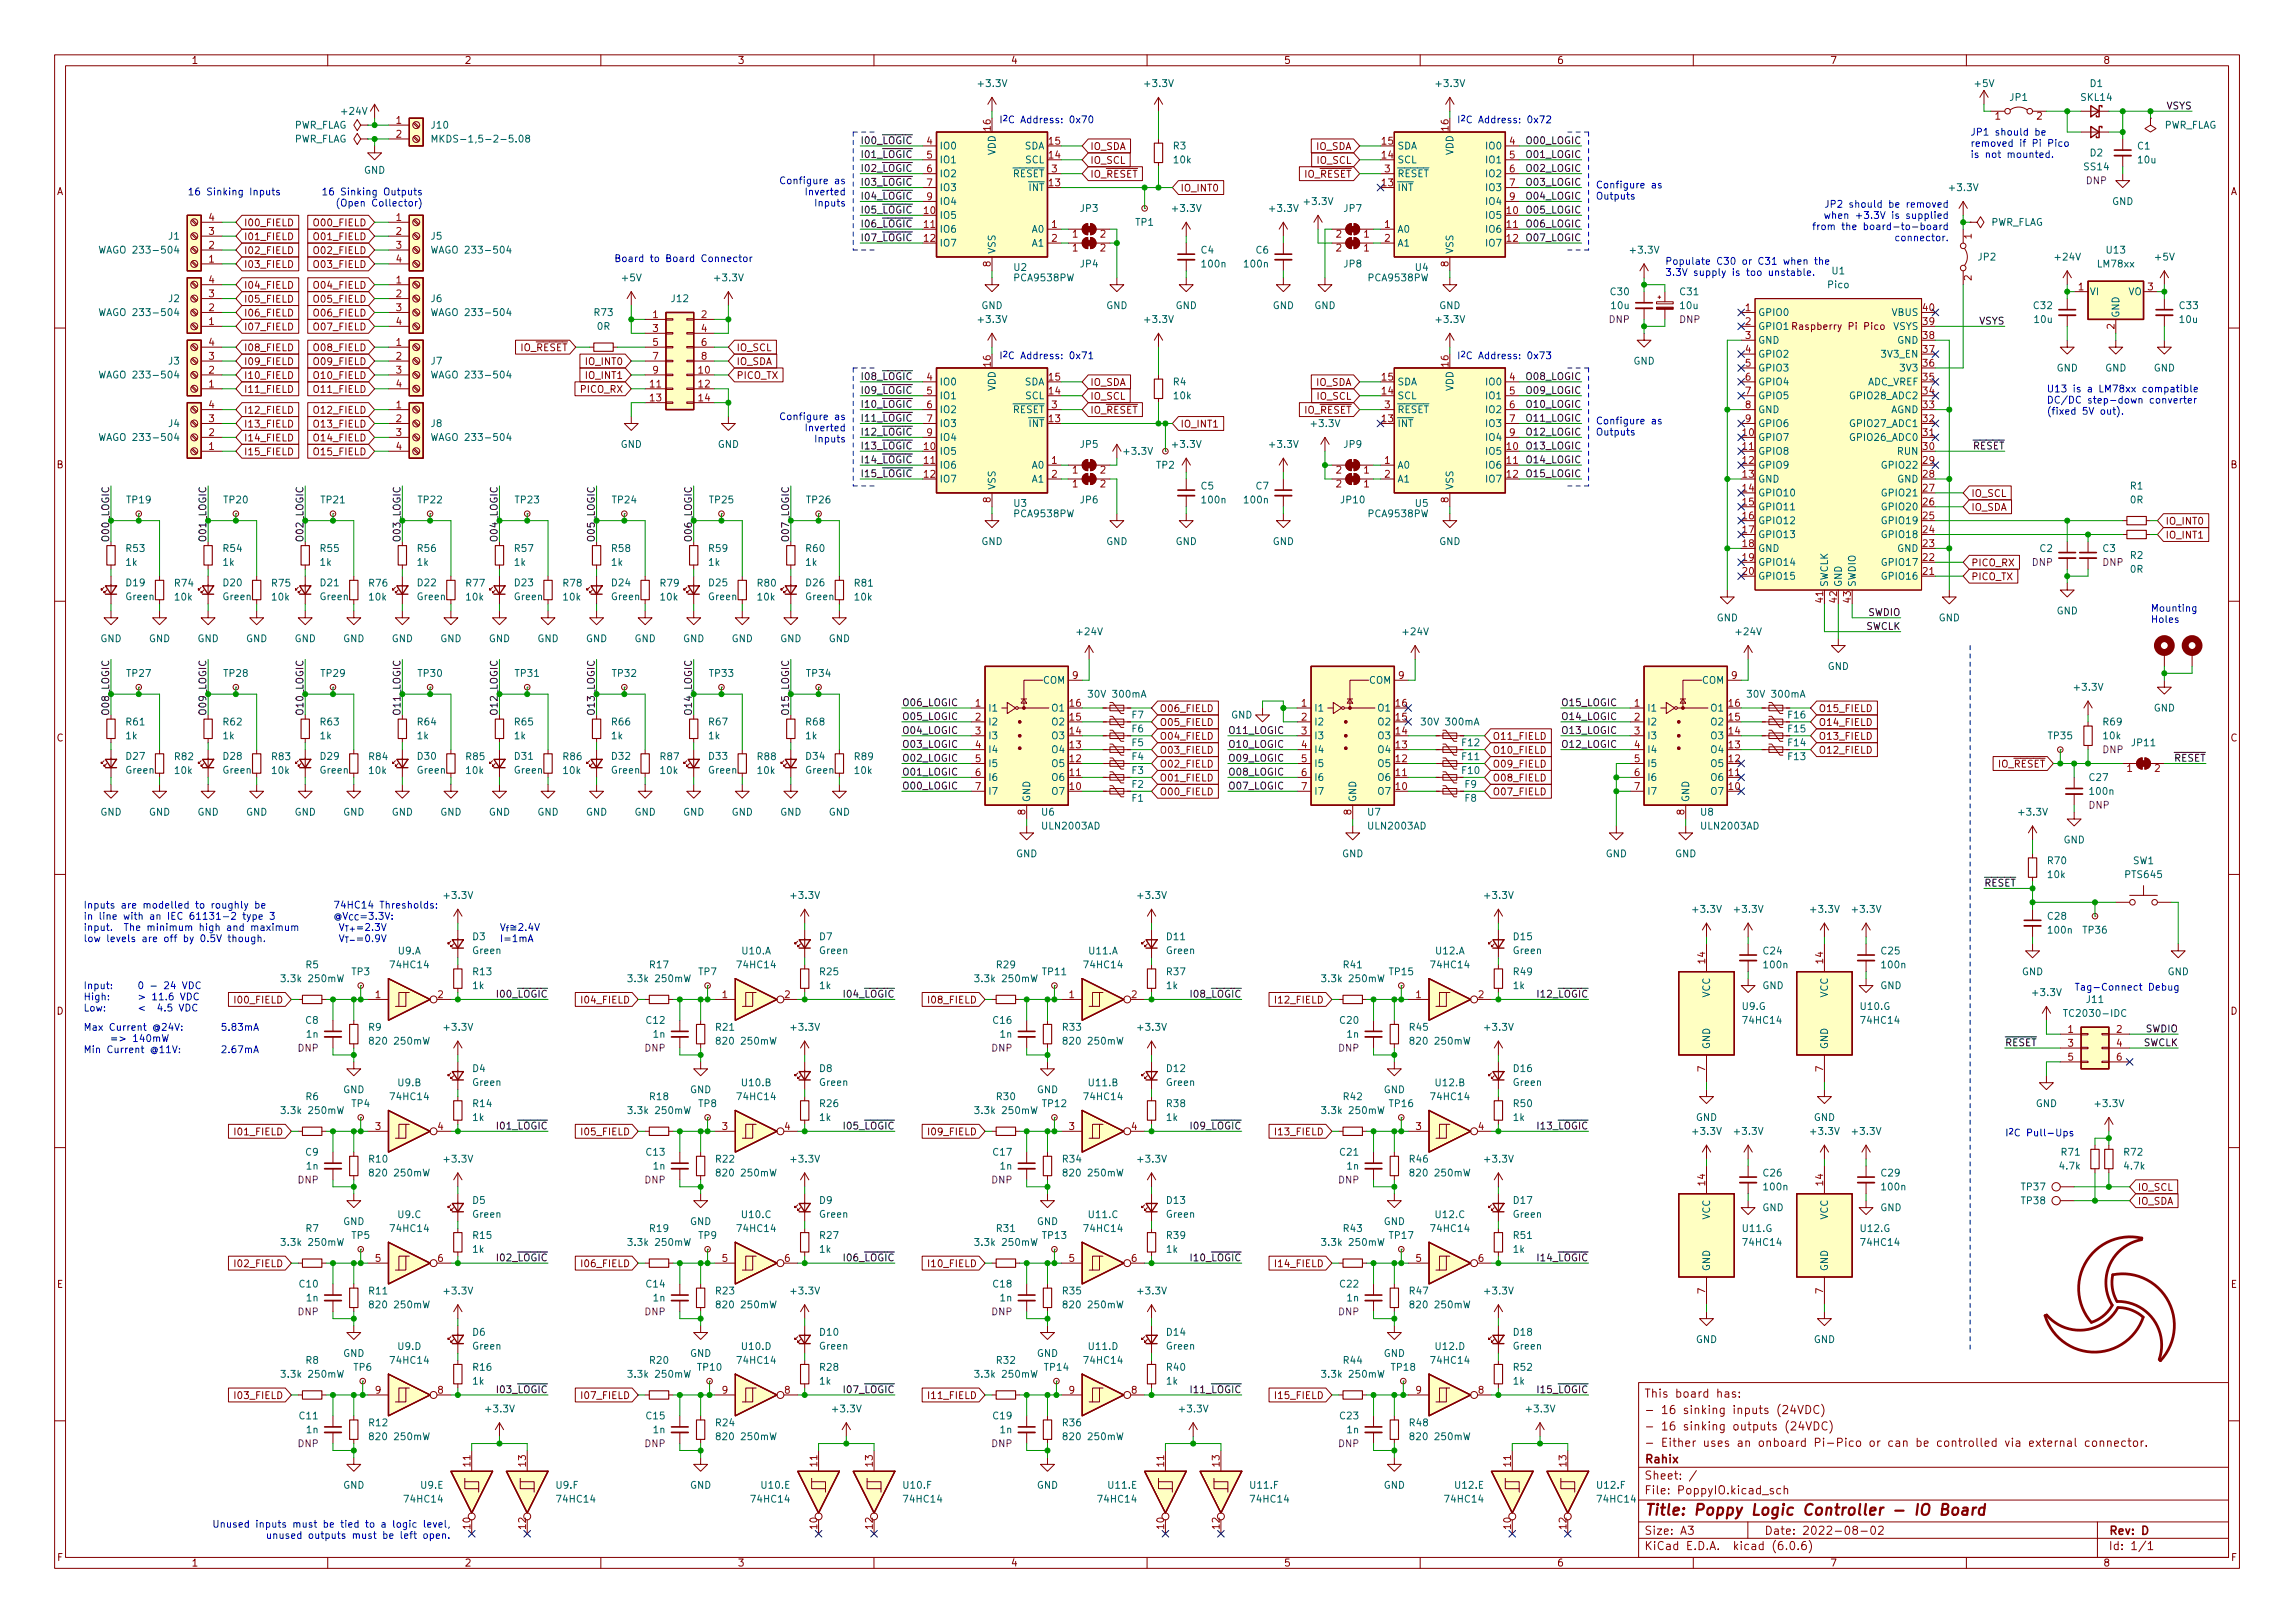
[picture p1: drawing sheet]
<svg xmlns="http://www.w3.org/2000/svg" width="420mm" height="297mm" viewBox="0 0 420 297" stroke-linecap="round" stroke-linejoin="round" font-family="sans-serif">
<defs><g id="words">
<text font-size="2.8" fill="#840000" x="301" y="277.3">Title: Poppy Logic Controller - IO Board</text>
<g font-size="2.1" fill="#840000">
<text x="301" y="255.8">This board has:</text>
<text x="301" y="261.8">- 16 sinking outputs (24VDC)</text>
<text x="301" y="258.8">- 16 sinking inputs (24VDC)</text>
<text x="301" y="267.8">Rahix</text>
<text x="301" y="264.8">- Either uses an onboard Pi-Pico or can be controlled via external connector.</text>
<text x="301" y="273.5">File: PoppyIO.kicad_sch</text>
<text x="301" y="270.8">Sheet: /</text>
<text x="301" y="280.9">Size: A3</text>
<text x="323" y="280.9">Date: 2022-08-02</text>
<text x="386" y="280.9">Rev: D</text>
<text x="301" y="283.7">KiCad E.D.A. kicad (6.0.6)</text>
<text x="386" y="283.7">Id: 1/1</text>
</g>
<g font-size="1.8" fill="#840000">
<text x="35" y="11.7">1</text>
<text x="85" y="11.7">2</text>
<text x="135" y="11.7">3</text>
<text x="185" y="11.7">4</text>
<text x="235" y="11.7">5</text>
<text x="285" y="11.7">6</text>
<text x="335" y="11.7">7</text>
<text x="385" y="11.7">8</text>
<text x="199.5" y="30">IO_SCL</text>
<text x="199.5" y="27.4">IO_SDA</text>
<text x="240.9" y="27.4">IO_SDA</text>
<text x="241.1" y="30">IO_SCL</text>
<text x="10.3" y="35.7">A</text>
<text x="199.5" y="32.5">IO_~{RESET}</text>
<text x="216.1" y="35.1">IO_INT0</text>
<text x="237.4" y="32.5">IO_~{RESET}</text>
<text x="408.3" y="35.7">A</text>
<text x="44.6" y="41.4">I00_FIELD</text>
<text x="57.7" y="41.4">O00_FIELD</text>
<text x="44.6" y="43.9">I01_FIELD</text>
<text x="44.6" y="46.5">I02_FIELD</text>
<text x="57.7" y="43.9">O01_FIELD</text>
<text x="57.7" y="46.5">O02_FIELD</text>
<text x="44.6" y="49">I03_FIELD</text>
<text x="44.6" y="52.8">I04_FIELD</text>
<text x="57.7" y="49">O03_FIELD</text>
<text x="57.7" y="52.8">O04_FIELD</text>
<text x="44.6" y="55.4">I05_FIELD</text>
<text x="44.6" y="57.9">I06_FIELD</text>
<text x="57.7" y="55.4">O05_FIELD</text>
<text x="57.7" y="57.9">O06_FIELD</text>
<text x="44.6" y="60.5">I07_FIELD</text>
<text x="44.6" y="64.3">I08_FIELD</text>
<text x="57.7" y="60.5">O07_FIELD</text>
<text x="57.7" y="64.3">O08_FIELD</text>
<text x="93.9" y="64.3">IO_~{RESET}</text>
<text x="134.8" y="64.3">IO_SCL</text>
<text x="329" y="60.4">Raspberry Pi Pico</text>
<text x="44.6" y="69.3">I10_FIELD</text>
<text x="44.6" y="71.9">I11_FIELD</text>
<text x="44.6" y="66.8">I09_FIELD</text>
<text x="57.7" y="71.9">O11_FIELD</text>
<text x="57.7" y="66.8">O09_FIELD</text>
<text x="57.7" y="69.3">O10_FIELD</text>
<text x="106.4" y="71.9">PICO_RX</text>
<text x="107.5" y="66.8">IO_INT0</text>
<text x="107.5" y="69.3">IO_INT1</text>
<text x="134.8" y="69.3">PICO_TX</text>
<text x="134.8" y="66.8">IO_SDA</text>
<text x="199.5" y="70.6">IO_SDA</text>
<text x="240.9" y="70.6">IO_SDA</text>
<text x="44.6" y="75.7">I12_FIELD</text>
<text x="57.7" y="75.7">O12_FIELD</text>
<text x="199.5" y="75.7">IO_~{RESET}</text>
<text x="199.5" y="73.2">IO_SCL</text>
<text x="237.4" y="75.7">IO_~{RESET}</text>
<text x="241.1" y="73.2">IO_SCL</text>
<text x="44.6" y="80.8">I14_FIELD</text>
<text x="44.6" y="83.3">I15_FIELD</text>
<text x="44.6" y="78.2">I13_FIELD</text>
<text x="57.7" y="78.2">O13_FIELD</text>
<text x="57.7" y="80.8">O14_FIELD</text>
<text x="57.7" y="83.3">O15_FIELD</text>
<text x="216.1" y="78.2">IO_INT1</text>
<text x="10.3" y="85.7">B</text>
<text x="408.3" y="85.7">B</text>
<text x="360.8" y="93.5">IO_SDA</text>
<text x="360.8" y="90.9">IO_SCL</text>
<text x="396.4" y="98.6">IO_INT1</text>
<text x="396.4" y="96">IO_INT0</text>
<text x="360.8" y="106.2">PICO_TX</text>
<text x="360.8" y="103.6">PICO_RX</text>
<text x="212.2" y="130.3">O06_FIELD</text>
<text x="327.4" y="131.5">F16</text>
<text x="332.9" y="130.3">O15_FIELD</text>
<text x="10.3" y="135.7">C</text>
<text x="212.2" y="132.8">O05_FIELD</text>
<text x="212.2" y="135.4">O04_FIELD</text>
<text x="212.2" y="137.9">O03_FIELD</text>
<text x="273.2" y="135.4">O11_FIELD</text>
<text x="273.2" y="137.9">O10_FIELD</text>
<text x="332.9" y="132.8">O14_FIELD</text>
<text x="332.9" y="137.9">O12_FIELD</text>
<text x="332.9" y="135.4">O13_FIELD</text>
<text x="408.3" y="135.7">C</text>
<text x="212.2" y="143">O01_FIELD</text>
<text x="212.2" y="140.5">O02_FIELD</text>
<text x="273.2" y="140.5">O09_FIELD</text>
<text x="273.2" y="143">O08_FIELD</text>
<text x="364.4" y="140.5">IO_~{RESET}</text>
<text x="212.2" y="145.5">O00_FIELD</text>
<text x="273.2" y="145.5">O07_FIELD</text>
<text x="10.3" y="185.7">D</text>
<text x="43.4" y="183.6">I00_FIELD</text>
<text x="106.9" y="183.6">I04_FIELD</text>
<text x="170.4" y="183.6">I08_FIELD</text>
<text x="233.9" y="183.6">I12_FIELD</text>
<text x="408.3" y="185.7">D</text>
<text x="43.4" y="207.8">I01_FIELD</text>
<text x="106.9" y="207.8">I05_FIELD</text>
<text x="170.4" y="207.8">I09_FIELD</text>
<text x="233.9" y="207.8">I13_FIELD</text>
<text x="391.3" y="220.5">IO_SDA</text>
<text x="391.3" y="217.9">IO_SCL</text>
<text x="43.4" y="231.9">I02_FIELD</text>
<text x="106.9" y="231.9">I06_FIELD</text>
<text x="170.4" y="231.9">I10_FIELD</text>
<text x="233.9" y="231.9">I14_FIELD</text>
<text x="10.4" y="235.7">E</text>
<text x="408.4" y="235.7">E</text>
<text x="43.4" y="256">I03_FIELD</text>
<text x="106.9" y="256">I07_FIELD</text>
<text x="170.4" y="256">I11_FIELD</text>
<text x="233.9" y="256">I15_FIELD</text>
<text x="10.4" y="285.7">F</text>
<text x="35" y="286.7">1</text>
<text x="85" y="286.7">2</text>
<text x="135" y="286.7">3</text>
<text x="185" y="286.7">4</text>
<text x="235" y="286.7">5</text>
<text x="285" y="286.7">6</text>
<text x="335" y="286.7">7</text>
<text x="385" y="286.7">8</text>
<text x="408.4" y="285.7">F</text>
</g>
<g font-size="1.8" fill="#006464">
<text x="179.3" y="15.9">+3.3V</text>
<text x="209.8" y="15.9">+3.3V</text>
<text x="263.1" y="15.9">+3.3V</text>
<text x="361.6" y="15.9">+5V</text>
<text x="382.7" y="15.9">D1</text>
<text x="53.7" y="23.5">PWR_FLAG</text>
<text x="62.7" y="21">+24V</text>
<text x="79" y="23.5">J10</text>
<text x="368" y="18.5">JP1</text>
<text x="381" y="18.5">SKL14</text>
<text x="396.1" y="23.5">PWR_FLAG</text>
<text x="53.7" y="26.1">PWR_FLAG</text>
<text x="81.1" y="26.1">MKDS-1,5-2-5.08</text>
<text x="172" y="27.3">IO0</text>
<text x="172" y="29.9">IO1</text>
<text x="182.2" y="28.4" transform="rotate(-90 182.2 28.4)">VDD</text>
<text x="187.5" y="27.3">SDA</text>
<text x="187.7" y="29.9">SCL</text>
<text x="214.8" y="27.3">R3</text>
<text x="215" y="29.9">10k</text>
<text x="255.8" y="29.9">SCL</text>
<text x="255.8" y="27.3">SDA</text>
<text x="266.1" y="28.4" transform="rotate(-90 266.1 28.4)">VDD</text>
<text x="272.2" y="27.3">IO0</text>
<text x="272.2" y="29.9">IO1</text>
<text x="382.7" y="28.6">D2</text>
<text x="391.3" y="27.3">C1</text>
<text x="391.5" y="29.9">10u</text>
<text x="66.6" y="31.8">GND</text>
<text x="172" y="32.4">IO2</text>
<text x="172" y="35">IO3</text>
<text x="184" y="32.4">~{RESET}</text>
<text x="187" y="35">~{INT}</text>
<text x="255.8" y="35">~{INT}</text>
<text x="255.8" y="32.4">~{RESET}</text>
<text x="272.2" y="32.4">IO2</text>
<text x="272.2" y="35">IO3</text>
<text x="357.1" y="35">+3.3V</text>
<text x="381.6" y="31.2">SS14</text>
<text x="172" y="40">IO5</text>
<text x="172" y="37.5">IO4</text>
<text x="197.8" y="38.8">JP3</text>
<text x="207.9" y="41.3">TP1</text>
<text x="214.8" y="38.8">+3.3V</text>
<text x="232.6" y="38.8">+3.3V</text>
<text x="239" y="37.5">+3.3V</text>
<text x="246.1" y="38.8">JP7</text>
<text x="272.2" y="40">IO5</text>
<text x="272.2" y="37.5">IO4</text>
<text x="364.3" y="41.3">PWR_FLAG</text>
<text x="386.7" y="37.5">GND</text>
<text x="19.1" y="46.4">WAGO 233-504</text>
<text x="30.9" y="43.9">J1</text>
<text x="78.9" y="43.9">J5</text>
<text x="79.9" y="46.4">WAGO 233-504</text>
<text x="172" y="42.6">IO6</text>
<text x="172" y="45.1">IO7</text>
<text x="182.2" y="46.5" transform="rotate(-90 182.2 46.5)">VSS</text>
<text x="189" y="42.6">A0</text>
<text x="189" y="45.1">A1</text>
<text x="219.9" y="46.4">C4</text>
<text x="230" y="46.4">C6</text>
<text x="255.8" y="42.6">A0</text>
<text x="255.8" y="45.1">A1</text>
<text x="266.1" y="46.5" transform="rotate(-90 266.1 46.5)">VSS</text>
<text x="272.2" y="42.6">IO6</text>
<text x="272.2" y="45.1">IO7</text>
<text x="298.7" y="46.4">+3.3V</text>
<text x="362.2" y="47.7">JP2</text>
<text x="376.4" y="47.7">+24V</text>
<text x="385.7" y="46.4">U13</text>
<text x="394.6" y="47.7">+5V</text>
<text x="114" y="51.5">+5V</text>
<text x="131" y="51.5">+3.3V</text>
<text x="185.6" y="49.6">U2</text>
<text x="185.8" y="51.5">PCA9538PW</text>
<text x="197.8" y="48.9">JP4</text>
<text x="220.2" y="48.9">100n</text>
<text x="227.9" y="48.9">100n</text>
<text x="246.1" y="48.9">JP8</text>
<text x="250.7" y="51.5">PCA9538PW</text>
<text x="259.1" y="49.6">U4</text>
<text x="334.7" y="52.7">Pico</text>
<text x="335.4" y="50.2">U1</text>
<text x="384.1" y="48.9">LM78xx</text>
<text x="19.1" y="57.8">WAGO 233-504</text>
<text x="30.9" y="55.3">J2</text>
<text x="78.9" y="55.3">J6</text>
<text x="79.9" y="57.8">WAGO 233-504</text>
<text x="108.9" y="57.8">R73</text>
<text x="123" y="55.3">J12</text>
<text x="179.3" y="59.1">+3.3V</text>
<text x="179.6" y="56.6">GND</text>
<text x="202.5" y="56.6">GND</text>
<text x="209.8" y="59.1">+3.3V</text>
<text x="215.2" y="56.6">GND</text>
<text x="233" y="56.6">GND</text>
<text x="240.6" y="56.6">GND</text>
<text x="263.1" y="59.1">+3.3V</text>
<text x="263.5" y="56.6">GND</text>
<text x="294.9" y="54">C30</text>
<text x="295.1" y="56.6">10u</text>
<text x="307.6" y="54">C31</text>
<text x="307.7" y="56.6">10u</text>
<text x="321.8" y="57.8">GPIO0</text>
<text x="346.4" y="57.8">VBUS</text>
<text x="372.4" y="56.6">C32</text>
<text x="372.5" y="59.1">10u</text>
<text x="382.5" y="54">VI</text>
<text x="388" y="58.2" transform="rotate(-90 388 58.2)">GND</text>
<text x="389.6" y="54">VO</text>
<text x="399.1" y="56.6">C33</text>
<text x="399.1" y="59.1">10u</text>
<text x="109.4" y="60.4">0R</text>
<text x="321.8" y="60.4">GPIO1</text>
<text x="321.8" y="62.9">GND</text>
<text x="321.8" y="65.4">GPIO2</text>
<text x="344.7" y="65.4">3V3_EN</text>
<text x="346.6" y="60.4">VSYS</text>
<text x="347.4" y="62.9">GND</text>
<text x="19.1" y="69.3">WAGO 233-504</text>
<text x="30.9" y="66.7">J3</text>
<text x="78.9" y="66.7">J7</text>
<text x="79.9" y="69.3">WAGO 233-504</text>
<text x="172" y="70.5">IO0</text>
<text x="182.2" y="71.6" transform="rotate(-90 182.2 71.6)">VDD</text>
<text x="187.5" y="70.5">SDA</text>
<text x="214.8" y="70.5">R4</text>
<text x="255.8" y="70.5">SDA</text>
<text x="266.1" y="71.6" transform="rotate(-90 266.1 71.6)">VDD</text>
<text x="272.2" y="70.5">IO0</text>
<text x="299" y="66.7">GND</text>
<text x="321.8" y="68">GPIO3</text>
<text x="321.8" y="70.5">GPIO4</text>
<text x="341.7" y="70.5">ADC_VREF</text>
<text x="348.1" y="68">3V3</text>
<text x="376.5" y="68">GND</text>
<text x="385.4" y="68">GND</text>
<text x="394.3" y="68">GND</text>
<text x="172" y="73.1">IO1</text>
<text x="172" y="75.6">IO2</text>
<text x="184" y="75.6">~{RESET}</text>
<text x="187.7" y="73.1">SCL</text>
<text x="215" y="73.1">10k</text>
<text x="255.8" y="73.1">SCL</text>
<text x="255.8" y="75.6">~{RESET}</text>
<text x="272.2" y="73.1">IO1</text>
<text x="272.2" y="75.6">IO2</text>
<text x="321.8" y="73.1">GPIO5</text>
<text x="321.8" y="75.6">GND</text>
<text x="339.1" y="73.1">GPIO28_ADC2</text>
<text x="346.1" y="75.6">AGND</text>
<text x="19.1" y="80.7">WAGO 233-504</text>
<text x="30.9" y="78.1">J4</text>
<text x="78.9" y="78.1">J8</text>
<text x="79.9" y="80.7">WAGO 233-504</text>
<text x="113.6" y="82">GND</text>
<text x="131.4" y="82">GND</text>
<text x="172" y="83.2">IO5</text>
<text x="172" y="78.1">IO3</text>
<text x="172" y="80.7">IO4</text>
<text x="187" y="78.1">~{INT}</text>
<text x="197.8" y="82">JP5</text>
<text x="205.9" y="83.2">+3.3V</text>
<text x="214.8" y="82">+3.3V</text>
<text x="232.6" y="82">+3.3V</text>
<text x="240.2" y="78.1">+3.3V</text>
<text x="246.1" y="82">JP9</text>
<text x="255.8" y="78.1">~{INT}</text>
<text x="272.2" y="83.2">IO5</text>
<text x="272.2" y="78.1">IO3</text>
<text x="272.2" y="80.7">IO4</text>
<text x="321.8" y="80.7">GPIO7</text>
<text x="321.8" y="83.2">GPIO8</text>
<text x="321.8" y="78.1">GPIO6</text>
<text x="339.1" y="80.7">GPIO26_ADC0</text>
<text x="339.1" y="78.1">GPIO27_ADC1</text>
<text x="347.5" y="83.2">RUN</text>
<text x="172" y="85.8">IO6</text>
<text x="172" y="88.3">IO7</text>
<text x="182.2" y="89.7" transform="rotate(-90 182.2 89.7)">VSS</text>
<text x="189" y="85.8">A0</text>
<text x="189" y="88.3">A1</text>
<text x="211.7" y="85.8">TP2</text>
<text x="219.9" y="89.6">C5</text>
<text x="230" y="89.6">C7</text>
<text x="255.8" y="85.8">A0</text>
<text x="255.8" y="88.3">A1</text>
<text x="266.1" y="89.7" transform="rotate(-90 266.1 89.7)">VSS</text>
<text x="272.2" y="85.8">IO6</text>
<text x="272.2" y="88.3">IO7</text>
<text x="321.8" y="85.8">GPIO9</text>
<text x="321.8" y="88.3">GND</text>
<text x="344.9" y="85.8">GPIO22</text>
<text x="347.4" y="88.3">GND</text>
<text x="390" y="89.6">R1</text>
<text x="23.3" y="92.1">TP19</text>
<text x="41.1" y="92.1">TP20</text>
<text x="58.8" y="92.1">TP21</text>
<text x="76.6" y="92.1">TP22</text>
<text x="94.4" y="92.1">TP23</text>
<text x="112.2" y="92.1">TP24</text>
<text x="130" y="92.1">TP25</text>
<text x="147.7" y="92.1">TP26</text>
<text x="185.6" y="92.7">U3</text>
<text x="185.8" y="94.7">PCA9538PW</text>
<text x="197.8" y="92.1">JP6</text>
<text x="220.2" y="92.1">100n</text>
<text x="227.9" y="92.1">100n</text>
<text x="245.6" y="92.1">JP10</text>
<text x="250.7" y="94.7">PCA9538PW</text>
<text x="259.1" y="92.7">U5</text>
<text x="321.8" y="90.8">GPIO10</text>
<text x="321.8" y="93.4">GPIO11</text>
<text x="321.8" y="95.9">GPIO12</text>
<text x="344.9" y="95.9">GPIO19</text>
<text x="344.9" y="93.4">GPIO20</text>
<text x="344.9" y="90.8">GPIO21</text>
<text x="390" y="92.1">0R</text>
<text x="23.2" y="101">R53</text>
<text x="40.9" y="101">R54</text>
<text x="58.7" y="101">R55</text>
<text x="76.5" y="101">R56</text>
<text x="94.3" y="101">R57</text>
<text x="112.1" y="101">R58</text>
<text x="129.8" y="101">R59</text>
<text x="147.6" y="101">R60</text>
<text x="179.6" y="99.7">GND</text>
<text x="202.5" y="99.7">GND</text>
<text x="215.2" y="99.7">GND</text>
<text x="233" y="99.7">GND</text>
<text x="263.5" y="99.7">GND</text>
<text x="321.8" y="98.5">GPIO13</text>
<text x="321.8" y="101">GND</text>
<text x="344.9" y="98.5">GPIO18</text>
<text x="347.4" y="101">GND</text>
<text x="373.5" y="101">C2</text>
<text x="385" y="101">C3</text>
<text x="23.1" y="103.5">1k</text>
<text x="23.2" y="107.3">D19</text>
<text x="32.1" y="107.4">R74</text>
<text x="40.9" y="103.5">1k</text>
<text x="40.9" y="107.3">D20</text>
<text x="49.8" y="107.4">R75</text>
<text x="58.6" y="103.5">1k</text>
<text x="58.7" y="107.3">D21</text>
<text x="67.6" y="107.4">R76</text>
<text x="76.4" y="103.5">1k</text>
<text x="76.5" y="107.3">D22</text>
<text x="85.4" y="107.4">R77</text>
<text x="94.2" y="103.5">1k</text>
<text x="94.3" y="107.3">D23</text>
<text x="103.2" y="107.4">R78</text>
<text x="112" y="103.5">1k</text>
<text x="112.1" y="107.3">D24</text>
<text x="121" y="107.4">R79</text>
<text x="129.8" y="103.5">1k</text>
<text x="129.8" y="107.3">D25</text>
<text x="138.7" y="107.4">R80</text>
<text x="147.5" y="103.5">1k</text>
<text x="147.6" y="107.3">D26</text>
<text x="156.5" y="107.4">R81</text>
<text x="321.8" y="103.5">GPIO14</text>
<text x="321.8" y="106.1">GPIO15</text>
<text x="334.6" y="107.5" transform="rotate(-90 334.6 107.5)">SWCLK</text>
<text x="337.2" y="107.5" transform="rotate(-90 337.2 107.5)">GND</text>
<text x="339.7" y="107.5" transform="rotate(-90 339.7 107.5)">SWDIO</text>
<text x="344.9" y="106.1">GPIO16</text>
<text x="344.9" y="103.5">GPIO17</text>
<text x="390" y="102.3">R2</text>
<text x="390" y="104.8">0R</text>
<text x="23.1" y="109.8">Green</text>
<text x="32.1" y="109.9">10k</text>
<text x="40.9" y="109.8">Green</text>
<text x="49.9" y="109.9">10k</text>
<text x="58.6" y="109.8">Green</text>
<text x="67.6" y="109.9">10k</text>
<text x="76.4" y="109.8">Green</text>
<text x="85.4" y="109.9">10k</text>
<text x="94.2" y="109.8">Green</text>
<text x="103.2" y="109.9">10k</text>
<text x="112" y="109.8">Green</text>
<text x="121" y="109.9">10k</text>
<text x="129.8" y="109.8">Green</text>
<text x="138.8" y="109.9">10k</text>
<text x="147.5" y="109.8">Green</text>
<text x="156.5" y="109.9">10k</text>
<text x="314.3" y="113.7">GND</text>
<text x="354.9" y="113.7">GND</text>
<text x="376.5" y="112.4">GND</text>
<text x="18.4" y="117.5">GND</text>
<text x="27.2" y="117.5">GND</text>
<text x="36.1" y="117.5">GND</text>
<text x="45" y="117.5">GND</text>
<text x="53.9" y="117.5">GND</text>
<text x="62.8" y="117.5">GND</text>
<text x="71.7" y="117.5">GND</text>
<text x="80.6" y="117.5">GND</text>
<text x="89.5" y="117.5">GND</text>
<text x="98.4" y="117.5">GND</text>
<text x="107.3" y="117.5">GND</text>
<text x="116.1" y="117.5">GND</text>
<text x="125" y="117.5">GND</text>
<text x="133.9" y="117.5">GND</text>
<text x="142.8" y="117.5">GND</text>
<text x="151.7" y="117.5">GND</text>
<text x="197.3" y="116.2">+24V</text>
<text x="257" y="116.2">+24V</text>
<text x="317.9" y="116.2">+24V</text>
<text x="23.3" y="123.9">TP27</text>
<text x="41.1" y="123.9">TP28</text>
<text x="58.8" y="123.9">TP29</text>
<text x="76.6" y="123.9">TP30</text>
<text x="94.4" y="123.9">TP31</text>
<text x="112.2" y="123.9">TP32</text>
<text x="130" y="123.9">TP33</text>
<text x="147.7" y="123.9">TP34</text>
<text x="190.9" y="125.1">COM</text>
<text x="250.6" y="125.1">COM</text>
<text x="311.6" y="125.1">COM</text>
<text x="334.6" y="122.6">GND</text>
<text x="180.8" y="130.2">I1</text>
<text x="192.7" y="130.2">O1</text>
<text x="199.8" y="127.7">30V 300mA</text>
<text x="207.2" y="131.5">F7</text>
<text x="225.4" y="131.5">GND</text>
<text x="240.5" y="130.2">I1</text>
<text x="252.4" y="130.2">O1</text>
<text x="301.5" y="130.2">I1</text>
<text x="313.4" y="130.2">O1</text>
<text x="320.4" y="127.7">30V 300mA</text>
<text x="379.9" y="126.4">+3.3V</text>
<text x="394.3" y="130.2">GND</text>
<text x="23.1" y="135.3">1k</text>
<text x="23.2" y="132.8">R61</text>
<text x="40.9" y="135.3">1k</text>
<text x="40.9" y="132.8">R62</text>
<text x="58.6" y="135.3">1k</text>
<text x="58.7" y="132.8">R63</text>
<text x="76.4" y="135.3">1k</text>
<text x="76.5" y="132.8">R64</text>
<text x="94.2" y="135.3">1k</text>
<text x="94.3" y="132.8">R65</text>
<text x="112" y="135.3">1k</text>
<text x="112.1" y="132.8">R66</text>
<text x="129.8" y="135.3">1k</text>
<text x="129.8" y="132.8">R67</text>
<text x="147.5" y="135.3">1k</text>
<text x="147.6" y="132.8">R68</text>
<text x="180.8" y="132.8">I2</text>
<text x="180.8" y="135.3">I3</text>
<text x="180.8" y="137.8">I4</text>
<text x="192.7" y="137.8">O4</text>
<text x="192.7" y="135.3">O3</text>
<text x="192.7" y="132.8">O2</text>
<text x="207.2" y="134">F6</text>
<text x="207.2" y="136.6">F5</text>
<text x="240.5" y="132.8">I2</text>
<text x="240.5" y="135.3">I3</text>
<text x="240.5" y="137.8">I4</text>
<text x="252.4" y="137.8">O4</text>
<text x="252.4" y="135.3">O3</text>
<text x="252.4" y="132.8">O2</text>
<text x="260.7" y="132.8">30V 300mA</text>
<text x="267.7" y="136.6">F12</text>
<text x="301.5" y="132.8">I2</text>
<text x="301.5" y="135.3">I3</text>
<text x="301.5" y="137.8">I4</text>
<text x="313.4" y="137.8">O4</text>
<text x="313.4" y="135.3">O3</text>
<text x="313.4" y="132.8">O2</text>
<text x="327.4" y="136.6">F14</text>
<text x="327.4" y="134">F15</text>
<text x="375.1" y="135.3">TP35</text>
<text x="385.1" y="132.8">R69</text>
<text x="385.1" y="135.3">10k</text>
<text x="390.4" y="136.6">JP11</text>
<text x="23.1" y="141.6">Green</text>
<text x="23.2" y="139">D27</text>
<text x="32.1" y="139.1">R82</text>
<text x="32.1" y="141.6">10k</text>
<text x="40.9" y="141.6">Green</text>
<text x="40.9" y="139">D28</text>
<text x="49.8" y="139.1">R83</text>
<text x="49.9" y="141.6">10k</text>
<text x="58.6" y="141.6">Green</text>
<text x="58.7" y="139">D29</text>
<text x="67.6" y="139.1">R84</text>
<text x="67.6" y="141.6">10k</text>
<text x="76.4" y="141.6">Green</text>
<text x="76.5" y="139">D30</text>
<text x="85.4" y="139.1">R85</text>
<text x="85.4" y="141.6">10k</text>
<text x="94.2" y="141.6">Green</text>
<text x="94.3" y="139">D31</text>
<text x="103.2" y="139.1">R86</text>
<text x="103.2" y="141.6">10k</text>
<text x="112" y="141.6">Green</text>
<text x="112.1" y="139">D32</text>
<text x="121" y="139.1">R87</text>
<text x="121" y="141.6">10k</text>
<text x="129.8" y="141.6">Green</text>
<text x="129.8" y="139">D33</text>
<text x="138.7" y="139.1">R88</text>
<text x="138.8" y="141.6">10k</text>
<text x="147.5" y="141.6">Green</text>
<text x="147.6" y="139">D34</text>
<text x="156.5" y="139.1">R89</text>
<text x="156.5" y="141.6">10k</text>
<text x="180.8" y="140.4">I5</text>
<text x="180.8" y="142.9">I6</text>
<text x="192.7" y="142.9">O6</text>
<text x="192.7" y="140.4">O5</text>
<text x="207.2" y="139.1">F4</text>
<text x="207.2" y="141.6">F3</text>
<text x="240.5" y="140.4">I5</text>
<text x="240.5" y="142.9">I6</text>
<text x="252.4" y="142.9">O6</text>
<text x="252.4" y="140.4">O5</text>
<text x="267.7" y="141.6">F10</text>
<text x="267.7" y="139.1">F11</text>
<text x="301.5" y="140.4">I5</text>
<text x="301.5" y="142.9">I6</text>
<text x="313.4" y="142.9">O6</text>
<text x="313.4" y="140.4">O5</text>
<text x="327.4" y="139.1">F13</text>
<text x="382.6" y="142.9">C27</text>
<text x="18.4" y="149.3">GND</text>
<text x="27.2" y="149.3">GND</text>
<text x="36.1" y="149.3">GND</text>
<text x="45" y="149.3">GND</text>
<text x="53.9" y="149.3">GND</text>
<text x="62.8" y="149.3">GND</text>
<text x="71.7" y="149.3">GND</text>
<text x="80.6" y="149.3">GND</text>
<text x="89.5" y="149.3">GND</text>
<text x="98.4" y="149.3">GND</text>
<text x="107.3" y="149.3">GND</text>
<text x="116.1" y="149.3">GND</text>
<text x="125" y="149.3">GND</text>
<text x="133.9" y="149.3">GND</text>
<text x="142.8" y="149.3">GND</text>
<text x="151.7" y="149.3">GND</text>
<text x="180.8" y="145.5">I7</text>
<text x="188.6" y="146.8" transform="rotate(-90 188.6 146.8)">GND</text>
<text x="190.7" y="149.3">U6</text>
<text x="192.7" y="145.5">O7</text>
<text x="207.2" y="146.7">F1</text>
<text x="207.2" y="144.2">F2</text>
<text x="240.5" y="145.5">I7</text>
<text x="248.3" y="146.8" transform="rotate(-90 248.3 146.8)">GND</text>
<text x="250.4" y="149.3">U7</text>
<text x="252.4" y="145.5">O7</text>
<text x="268.2" y="144.2">F9</text>
<text x="268.2" y="146.7">F8</text>
<text x="301.5" y="145.5">I7</text>
<text x="309.2" y="146.8" transform="rotate(-90 309.2 146.8)">GND</text>
<text x="311.4" y="149.3">U8</text>
<text x="313.4" y="145.5">O7</text>
<text x="369.8" y="149.3">+3.3V</text>
<text x="382.7" y="145.5">100n</text>
<text x="191" y="151.8">ULN2003AD</text>
<text x="250.7" y="151.8">ULN2003AD</text>
<text x="311.6" y="151.8">ULN2003AD</text>
<text x="377.8" y="154.3">GND</text>
<text x="186" y="156.9">GND</text>
<text x="245.7" y="156.9">GND</text>
<text x="293.9" y="156.9">GND</text>
<text x="306.6" y="156.9">GND</text>
<text x="375" y="158.2">R70</text>
<text x="375" y="160.7">10k</text>
<text x="389.2" y="160.7">PTS645</text>
<text x="390.5" y="158.2">SW1</text>
<text x="81.5" y="164.5">+3.3V</text>
<text x="145" y="164.5">+3.3V</text>
<text x="208.5" y="164.5">+3.3V</text>
<text x="272" y="164.5">+3.3V</text>
<text x="310.1" y="167">+3.3V</text>
<text x="317.7" y="167">+3.3V</text>
<text x="331.7" y="167">+3.3V</text>
<text x="339.3" y="167">+3.3V</text>
<text x="86.5" y="172.1">D3</text>
<text x="150" y="172.1">D7</text>
<text x="213.7" y="172.1">D11</text>
<text x="277.2" y="172.1">D15</text>
<text x="375" y="168.3">C28</text>
<text x="375.1" y="170.9">100n</text>
<text x="381.4" y="170.9">TP36</text>
<text x="52.1" y="179.7">3.3k 250mW</text>
<text x="56" y="177.2">R5</text>
<text x="64.4" y="178.5">TP3</text>
<text x="71.7" y="177.2">74HC14</text>
<text x="72.9" y="174.7">U9.A</text>
<text x="86.6" y="174.6">Green</text>
<text x="86.7" y="178.5">R13</text>
<text x="115.6" y="179.7">3.3k 250mW</text>
<text x="119" y="177.2">R17</text>
<text x="127.9" y="178.5">TP7</text>
<text x="135.2" y="177.2">74HC14</text>
<text x="135.9" y="174.7">U10.A</text>
<text x="150.1" y="174.6">Green</text>
<text x="150.2" y="178.5">R25</text>
<text x="179.1" y="179.7">3.3k 250mW</text>
<text x="182.5" y="177.2">R29</text>
<text x="190.9" y="178.5">TP11</text>
<text x="198.7" y="177.2">74HC14</text>
<text x="199.4" y="174.7">U11.A</text>
<text x="213.6" y="174.6">Green</text>
<text x="213.7" y="178.5">R37</text>
<text x="242.6" y="179.7">3.3k 250mW</text>
<text x="246" y="177.2">R41</text>
<text x="254.4" y="178.5">TP15</text>
<text x="262.2" y="177.2">74HC14</text>
<text x="262.9" y="174.7">U12.A</text>
<text x="277.1" y="174.6">Green</text>
<text x="277.2" y="178.5">R49</text>
<text x="322.9" y="174.7">C24</text>
<text x="323" y="177.2">100n</text>
<text x="344.5" y="174.7">C25</text>
<text x="344.6" y="177.2">100n</text>
<text x="370.1" y="178.5">GND</text>
<text x="396.8" y="178.5">GND</text>
<text x="86.6" y="181">1k</text>
<text x="150.1" y="181">1k</text>
<text x="213.6" y="181">1k</text>
<text x="277.1" y="181">1k</text>
<text x="313.1" y="182.6" transform="rotate(-90 313.1 182.6)">VCC</text>
<text x="319" y="184.8">U9.G</text>
<text x="322.6" y="181">GND</text>
<text x="334.6" y="182.6" transform="rotate(-90 334.6 182.6)">VCC</text>
<text x="340.7" y="184.8">U10.G</text>
<text x="344.2" y="181">GND</text>
<text x="372.3" y="182.3">+3.3V</text>
<text x="382.1" y="183.6">J11</text>
<text x="56" y="187.4">C8</text>
<text x="56.1" y="189.9">1n</text>
<text x="67.5" y="188.6">R9</text>
<text x="68.3" y="191.2">820 250mW</text>
<text x="81.5" y="188.6">+3.3V</text>
<text x="118.4" y="187.4">C12</text>
<text x="119.6" y="189.9">1n</text>
<text x="131.1" y="188.6">R21</text>
<text x="131.8" y="191.2">820 250mW</text>
<text x="145" y="188.6">+3.3V</text>
<text x="181.9" y="187.4">C16</text>
<text x="183.1" y="189.9">1n</text>
<text x="194.6" y="188.6">R33</text>
<text x="195.3" y="191.2">820 250mW</text>
<text x="208.5" y="188.6">+3.3V</text>
<text x="245.4" y="187.4">C20</text>
<text x="246.6" y="189.9">1n</text>
<text x="258.1" y="188.6">R45</text>
<text x="258.8" y="191.2">820 250mW</text>
<text x="272" y="188.6">+3.3V</text>
<text x="319.3" y="187.4">74HC14</text>
<text x="340.9" y="187.4">74HC14</text>
<text x="378.6" y="186.1">TC2030-IDC</text>
<text x="86.5" y="196.2">D4</text>
<text x="150" y="196.2">D8</text>
<text x="213.7" y="196.2">D12</text>
<text x="277.2" y="196.2">D16</text>
<text x="313.1" y="192.1" transform="rotate(-90 313.1 192.1)">GND</text>
<text x="334.6" y="192.1" transform="rotate(-90 334.6 192.1)">GND</text>
<text x="52.1" y="203.9">3.3k 250mW</text>
<text x="56" y="201.3">R6</text>
<text x="62.8" y="200.1">GND</text>
<text x="64.4" y="202.6">TP4</text>
<text x="71.7" y="201.3">74HC14</text>
<text x="72.9" y="198.8">U9.B</text>
<text x="86.6" y="198.7">Green</text>
<text x="86.7" y="202.6">R14</text>
<text x="115.6" y="203.9">3.3k 250mW</text>
<text x="119" y="201.3">R18</text>
<text x="126.3" y="200.1">GND</text>
<text x="127.9" y="202.6">TP8</text>
<text x="135.2" y="201.3">74HC14</text>
<text x="135.9" y="198.8">U10.B</text>
<text x="150.1" y="198.7">Green</text>
<text x="150.2" y="202.6">R26</text>
<text x="179.1" y="203.9">3.3k 250mW</text>
<text x="182.5" y="201.3">R30</text>
<text x="189.8" y="200.1">GND</text>
<text x="190.9" y="202.6">TP12</text>
<text x="198.7" y="201.3">74HC14</text>
<text x="199.4" y="198.8">U11.B</text>
<text x="213.6" y="198.7">Green</text>
<text x="213.7" y="202.6">R38</text>
<text x="242.6" y="203.9">3.3k 250mW</text>
<text x="246" y="201.3">R42</text>
<text x="253.3" y="200.1">GND</text>
<text x="254.4" y="202.6">TP16</text>
<text x="262.2" y="201.3">74HC14</text>
<text x="262.9" y="198.8">U12.B</text>
<text x="277.1" y="198.7">Green</text>
<text x="277.2" y="202.6">R50</text>
<text x="372.7" y="202.6">GND</text>
<text x="383.7" y="202.6">+3.3V</text>
<text x="86.6" y="205.1">1k</text>
<text x="150.1" y="205.1">1k</text>
<text x="213.6" y="205.1">1k</text>
<text x="277.1" y="205.1">1k</text>
<text x="310.1" y="207.7">+3.3V</text>
<text x="310.5" y="205.1">GND</text>
<text x="317.7" y="207.7">+3.3V</text>
<text x="331.7" y="207.7">+3.3V</text>
<text x="332" y="205.1">GND</text>
<text x="339.3" y="207.7">+3.3V</text>
<text x="56" y="211.5">C9</text>
<text x="56.1" y="214">1n</text>
<text x="67.6" y="212.8">R10</text>
<text x="68.3" y="215.3">820 250mW</text>
<text x="81.5" y="212.8">+3.3V</text>
<text x="118.4" y="211.5">C13</text>
<text x="119.6" y="214">1n</text>
<text x="131.1" y="212.8">R22</text>
<text x="131.8" y="215.3">820 250mW</text>
<text x="145" y="212.8">+3.3V</text>
<text x="181.9" y="211.5">C17</text>
<text x="183.1" y="214">1n</text>
<text x="194.6" y="212.8">R34</text>
<text x="195.3" y="215.3">820 250mW</text>
<text x="208.5" y="212.8">+3.3V</text>
<text x="245.4" y="211.5">C21</text>
<text x="246.6" y="214">1n</text>
<text x="258.1" y="212.8">R46</text>
<text x="258.8" y="215.3">820 250mW</text>
<text x="272" y="212.8">+3.3V</text>
<text x="322.9" y="215.3">C26</text>
<text x="344.5" y="215.3">C29</text>
<text x="377.2" y="214">4.7k</text>
<text x="377.5" y="211.5">R71</text>
<text x="388.9" y="211.5">R72</text>
<text x="389" y="214">4.7k</text>
<text x="86.5" y="220.3">D5</text>
<text x="150" y="220.3">D9</text>
<text x="213.7" y="220.3">D13</text>
<text x="277.2" y="220.3">D17</text>
<text x="322.6" y="221.7">GND</text>
<text x="323" y="217.8">100n</text>
<text x="344.2" y="221.7">GND</text>
<text x="344.6" y="217.8">100n</text>
<text x="370.1" y="217.8">TP37</text>
<text x="370.1" y="220.4">TP38</text>
<text x="56" y="225.5">R7</text>
<text x="62.8" y="224.2">GND</text>
<text x="64.4" y="226.7">TP5</text>
<text x="71.7" y="225.5">74HC14</text>
<text x="72.9" y="222.9">U9.C</text>
<text x="86.6" y="222.9">Green</text>
<text x="86.7" y="226.7">R15</text>
<text x="119" y="225.5">R19</text>
<text x="126.3" y="224.2">GND</text>
<text x="127.9" y="226.7">TP9</text>
<text x="135.2" y="225.5">74HC14</text>
<text x="135.9" y="222.9">U10.C</text>
<text x="150.1" y="222.9">Green</text>
<text x="150.2" y="226.7">R27</text>
<text x="182.5" y="225.5">R31</text>
<text x="189.8" y="224.2">GND</text>
<text x="190.9" y="226.7">TP13</text>
<text x="198.7" y="225.5">74HC14</text>
<text x="199.4" y="222.9">U11.C</text>
<text x="213.6" y="222.9">Green</text>
<text x="213.7" y="226.7">R39</text>
<text x="246" y="225.5">R43</text>
<text x="253.3" y="224.2">GND</text>
<text x="254.4" y="226.7">TP17</text>
<text x="262.2" y="225.5">74HC14</text>
<text x="262.9" y="222.9">U12.C</text>
<text x="277.1" y="222.9">Green</text>
<text x="277.2" y="226.7">R51</text>
<text x="313.1" y="223.2" transform="rotate(-90 313.1 223.2)">VCC</text>
<text x="319.1" y="225.5">U11.G</text>
<text x="334.6" y="223.2" transform="rotate(-90 334.6 223.2)">VCC</text>
<text x="340.7" y="225.5">U12.G</text>
<text x="52.1" y="228">3.3k 250mW</text>
<text x="86.6" y="229.3">1k</text>
<text x="115.6" y="228">3.3k 250mW</text>
<text x="150.1" y="229.3">1k</text>
<text x="179.1" y="228">3.3k 250mW</text>
<text x="213.6" y="229.3">1k</text>
<text x="242.6" y="228">3.3k 250mW</text>
<text x="277.1" y="229.3">1k</text>
<text x="313.1" y="232.7" transform="rotate(-90 313.1 232.7)">GND</text>
<text x="319.3" y="228">74HC14</text>
<text x="334.6" y="232.7" transform="rotate(-90 334.6 232.7)">GND</text>
<text x="340.9" y="228">74HC14</text>
<text x="54.9" y="235.6">C10</text>
<text x="56.1" y="238.2">1n</text>
<text x="67.6" y="236.9">R11</text>
<text x="68.3" y="239.4">820 250mW</text>
<text x="81.5" y="236.9">+3.3V</text>
<text x="118.4" y="235.6">C14</text>
<text x="119.6" y="238.2">1n</text>
<text x="131.1" y="236.9">R23</text>
<text x="131.8" y="239.4">820 250mW</text>
<text x="145" y="236.9">+3.3V</text>
<text x="181.9" y="235.6">C18</text>
<text x="183.1" y="238.2">1n</text>
<text x="194.6" y="236.9">R35</text>
<text x="195.3" y="239.4">820 250mW</text>
<text x="208.5" y="236.9">+3.3V</text>
<text x="245.4" y="235.6">C22</text>
<text x="246.6" y="238.2">1n</text>
<text x="258.1" y="236.9">R47</text>
<text x="258.8" y="239.4">820 250mW</text>
<text x="272" y="236.9">+3.3V</text>
<text x="86.5" y="244.4">D6</text>
<text x="150.2" y="244.4">D10</text>
<text x="213.7" y="244.4">D14</text>
<text x="277.2" y="244.4">D18</text>
<text x="310.5" y="245.8">GND</text>
<text x="332" y="245.8">GND</text>
<text x="56" y="249.6">R8</text>
<text x="62.8" y="248.3">GND</text>
<text x="64.8" y="250.9">TP6</text>
<text x="71.7" y="249.6">74HC14</text>
<text x="72.9" y="247.1">U9.D</text>
<text x="86.6" y="247">Green</text>
<text x="86.7" y="250.9">R16</text>
<text x="119" y="249.6">R20</text>
<text x="126.3" y="248.3">GND</text>
<text x="127.8" y="250.9">TP10</text>
<text x="135.2" y="249.6">74HC14</text>
<text x="135.9" y="247.1">U10.D</text>
<text x="150.1" y="247">Green</text>
<text x="150.2" y="250.9">R28</text>
<text x="182.5" y="249.6">R32</text>
<text x="189.8" y="248.3">GND</text>
<text x="191.3" y="250.9">TP14</text>
<text x="198.7" y="249.6">74HC14</text>
<text x="199.4" y="247.1">U11.D</text>
<text x="213.6" y="247">Green</text>
<text x="213.7" y="250.9">R40</text>
<text x="246" y="249.6">R44</text>
<text x="253.3" y="248.3">GND</text>
<text x="254.8" y="250.9">TP18</text>
<text x="262.2" y="249.6">74HC14</text>
<text x="262.9" y="247.1">U12.D</text>
<text x="277.1" y="247">Green</text>
<text x="277.2" y="250.9">R52</text>
<text x="52.1" y="252.1">3.3k 250mW</text>
<text x="86.6" y="253.4">1k</text>
<text x="115.6" y="252.1">3.3k 250mW</text>
<text x="150.1" y="253.4">1k</text>
<text x="179.1" y="252.1">3.3k 250mW</text>
<text x="213.6" y="253.4">1k</text>
<text x="242.6" y="252.1">3.3k 250mW</text>
<text x="277.1" y="253.4">1k</text>
<text x="54.9" y="259.8">C11</text>
<text x="56.1" y="262.3">1n</text>
<text x="67.6" y="261">R12</text>
<text x="68.3" y="263.6">820 250mW</text>
<text x="89.1" y="258.5">+3.3V</text>
<text x="118.4" y="259.8">C15</text>
<text x="119.6" y="262.3">1n</text>
<text x="131.1" y="261">R24</text>
<text x="131.8" y="263.6">820 250mW</text>
<text x="152.6" y="258.5">+3.3V</text>
<text x="181.9" y="259.8">C19</text>
<text x="183.1" y="262.3">1n</text>
<text x="194.6" y="261">R36</text>
<text x="195.3" y="263.6">820 250mW</text>
<text x="216.1" y="258.5">+3.3V</text>
<text x="245.4" y="259.8">C23</text>
<text x="246.6" y="262.3">1n</text>
<text x="258.1" y="261">R48</text>
<text x="258.8" y="263.6">820 250mW</text>
<text x="279.6" y="258.5">+3.3V</text>
<text x="62.8" y="272.5">GND</text>
<text x="74.2" y="275">74HC14</text>
<text x="77.1" y="272.5">U9.E</text>
<text x="101.9" y="272.5">U9.F</text>
<text x="102.2" y="275">74HC14</text>
<text x="126.3" y="272.5">GND</text>
<text x="137.7" y="275">74HC14</text>
<text x="139.5" y="272.5">U10.E</text>
<text x="165.5" y="272.5">U10.F</text>
<text x="165.7" y="275">74HC14</text>
<text x="189.8" y="272.5">GND</text>
<text x="201.2" y="275">74HC14</text>
<text x="203" y="272.5">U11.E</text>
<text x="229" y="272.5">U11.F</text>
<text x="229.2" y="275">74HC14</text>
<text x="253.3" y="272.5">GND</text>
<text x="264.7" y="275">74HC14</text>
<text x="266.5" y="272.5">U12.E</text>
<text x="292.5" y="272.5">U12.F</text>
<text x="292.7" y="275">74HC14</text>
</g>
<g font-size="1.8" fill="#a90000">
<text x="72.5" y="22.6">1</text>
<text x="181.4" y="23.9" transform="rotate(-90 181.4 23.9)">16</text>
<text x="265.2" y="23.9" transform="rotate(-90 265.2 23.9)">16</text>
<text x="365.3" y="21.9">1</text>
<text x="372.9" y="21.9">2</text>
<text x="72.5" y="25.2">2</text>
<text x="192.1" y="29">14</text>
<text x="192.1" y="26.5">15</text>
<text x="253" y="29">14</text>
<text x="253" y="26.5">15</text>
<text x="276.4" y="26.5">4</text>
<text x="276.4" y="29">5</text>
<text x="192.1" y="34.1">13</text>
<text x="192.5" y="31.5">3</text>
<text x="253" y="34.1">13</text>
<text x="253.5" y="31.5">3</text>
<text x="276.4" y="31.5">6</text>
<text x="276.4" y="34.1">7</text>
<text x="38.2" y="40.4">4</text>
<text x="72.5" y="40.4">1</text>
<text x="192.5" y="41.7">1</text>
<text x="253.5" y="41.7">1</text>
<text x="275.9" y="39.2">10</text>
<text x="275.9" y="41.7">11</text>
<text x="276.4" y="36.6">9</text>
<text x="38.2" y="45.5">2</text>
<text x="38.2" y="43">3</text>
<text x="72.5" y="43">2</text>
<text x="72.5" y="45.5">3</text>
<text x="192.5" y="44.2">2</text>
<text x="196.4" y="43.5">1</text>
<text x="196.4" y="46">1</text>
<text x="201.4" y="43.5">2</text>
<text x="201.4" y="46">2</text>
<text x="244.6" y="43.5">2</text>
<text x="244.6" y="46">2</text>
<text x="249.7" y="43.5">1</text>
<text x="249.7" y="46">1</text>
<text x="253.5" y="44.2">2</text>
<text x="275.9" y="44.2">12</text>
<text x="360.9" y="43.7" transform="rotate(-90 360.9 43.7)">1</text>
<text x="38.2" y="51.9">4</text>
<text x="38.2" y="48">1</text>
<text x="72.5" y="51.9">1</text>
<text x="72.5" y="48">4</text>
<text x="181.4" y="48.8" transform="rotate(-90 181.4 48.8)">8</text>
<text x="265.2" y="48.8" transform="rotate(-90 265.2 48.8)">8</text>
<text x="360.9" y="51.3" transform="rotate(-90 360.9 51.3)">2</text>
<text x="380.5" y="53.1">1</text>
<text x="393.2" y="53.1">3</text>
<text x="38.2" y="59.5">1</text>
<text x="38.2" y="56.9">2</text>
<text x="38.2" y="54.4">3</text>
<text x="72.5" y="54.4">2</text>
<text x="72.5" y="56.9">3</text>
<text x="72.5" y="59.5">4</text>
<text x="119.5" y="58.2">1</text>
<text x="128.4" y="58.2">2</text>
<text x="319.5" y="56.9">1</text>
<text x="319.5" y="59.5">2</text>
<text x="352.1" y="59.5">39</text>
<text x="352.1" y="56.9">40</text>
<text x="38.2" y="65.8">3</text>
<text x="38.2" y="63.3">4</text>
<text x="72.5" y="63.3">1</text>
<text x="72.5" y="65.8">2</text>
<text x="119.5" y="60.7">3</text>
<text x="119.5" y="63.3">5</text>
<text x="119.5" y="65.8">7</text>
<text x="128.4" y="60.7">4</text>
<text x="128.4" y="63.3">6</text>
<text x="128.4" y="65.8">8</text>
<text x="319.5" y="62">3</text>
<text x="319.5" y="64.6">4</text>
<text x="352.1" y="64.6">37</text>
<text x="352.1" y="62">38</text>
<text x="387.1" y="60.2" transform="rotate(-90 387.1 60.2)">2</text>
<text x="38.2" y="70.9">1</text>
<text x="38.2" y="68.4">2</text>
<text x="72.5" y="68.4">3</text>
<text x="72.5" y="70.9">4</text>
<text x="119" y="70.9">11</text>
<text x="119.5" y="68.4">9</text>
<text x="127.9" y="68.4">10</text>
<text x="127.9" y="70.9">12</text>
<text x="181.4" y="67.1" transform="rotate(-90 181.4 67.1)">16</text>
<text x="192.1" y="69.6">15</text>
<text x="253" y="69.6">15</text>
<text x="265.2" y="67.1" transform="rotate(-90 265.2 67.1)">16</text>
<text x="276.4" y="69.6">4</text>
<text x="319.5" y="67.1">5</text>
<text x="319.5" y="69.6">6</text>
<text x="352.1" y="69.6">35</text>
<text x="352.1" y="67.1">36</text>
<text x="38.2" y="77.3">3</text>
<text x="38.2" y="74.7">4</text>
<text x="72.5" y="74.7">1</text>
<text x="72.5" y="77.3">2</text>
<text x="119" y="73.4">13</text>
<text x="127.9" y="73.4">14</text>
<text x="192.1" y="77.3">13</text>
<text x="192.1" y="72.2">14</text>
<text x="192.5" y="74.7">3</text>
<text x="253" y="77.3">13</text>
<text x="253" y="72.2">14</text>
<text x="253.5" y="74.7">3</text>
<text x="276.4" y="72.2">5</text>
<text x="276.4" y="74.7">6</text>
<text x="276.4" y="77.3">7</text>
<text x="319.5" y="72.2">7</text>
<text x="319.5" y="74.7">8</text>
<text x="319.5" y="77.3">9</text>
<text x="352.1" y="77.3">32</text>
<text x="352.1" y="74.7">33</text>
<text x="352.1" y="72.2">34</text>
<text x="38.2" y="82.3">1</text>
<text x="38.2" y="79.8">2</text>
<text x="72.5" y="79.8">3</text>
<text x="72.5" y="82.3">4</text>
<text x="275.9" y="82.3">10</text>
<text x="276.4" y="79.8">9</text>
<text x="319.1" y="79.8">10</text>
<text x="319.1" y="82.3">11</text>
<text x="352.1" y="82.3">30</text>
<text x="352.1" y="79.8">31</text>
<text x="192.5" y="84.9">1</text>
<text x="192.5" y="87.4">2</text>
<text x="196.4" y="86.7">1</text>
<text x="196.4" y="89.2">1</text>
<text x="201.4" y="86.7">2</text>
<text x="201.4" y="89.2">2</text>
<text x="244.6" y="86.7">2</text>
<text x="244.6" y="89.2">2</text>
<text x="249.7" y="86.7">1</text>
<text x="249.7" y="89.2">1</text>
<text x="253.5" y="84.9">1</text>
<text x="253.5" y="87.4">2</text>
<text x="275.9" y="84.9">11</text>
<text x="275.9" y="87.4">12</text>
<text x="319.1" y="84.9">12</text>
<text x="319.1" y="87.4">13</text>
<text x="319.1" y="90">14</text>
<text x="352.1" y="90">27</text>
<text x="352.1" y="87.4">28</text>
<text x="352.1" y="84.9">29</text>
<text x="181.4" y="92" transform="rotate(-90 181.4 92)">8</text>
<text x="265.2" y="92" transform="rotate(-90 265.2 92)">8</text>
<text x="319.1" y="92.5">15</text>
<text x="319.1" y="95">16</text>
<text x="352.1" y="95">25</text>
<text x="352.1" y="92.5">26</text>
<text x="319.1" y="97.6">17</text>
<text x="319.1" y="100.1">18</text>
<text x="352.1" y="100.1">23</text>
<text x="352.1" y="97.6">24</text>
<text x="319.1" y="102.7">19</text>
<text x="319.1" y="105.2">20</text>
<text x="352.1" y="105.2">21</text>
<text x="352.1" y="102.7">22</text>
<text x="333.8" y="110.2" transform="rotate(-90 333.8 110.2)">41</text>
<text x="336.3" y="110.2" transform="rotate(-90 336.3 110.2)">42</text>
<text x="338.8" y="110.2" transform="rotate(-90 338.8 110.2)">43</text>
<text x="196.4" y="124.2">9</text>
<text x="256" y="124.2">9</text>
<text x="317" y="124.2">9</text>
<text x="178.6" y="129.3">1</text>
<text x="178.6" y="131.9">2</text>
<text x="195.9" y="131.9">15</text>
<text x="195.9" y="129.3">16</text>
<text x="238.3" y="129.3">1</text>
<text x="238.3" y="131.9">2</text>
<text x="255.6" y="131.9">15</text>
<text x="255.6" y="129.3">16</text>
<text x="299.2" y="129.3">1</text>
<text x="299.2" y="131.9">2</text>
<text x="316.5" y="131.9">15</text>
<text x="316.5" y="129.3">16</text>
<text x="178.6" y="134.4">3</text>
<text x="178.6" y="136.9">4</text>
<text x="195.9" y="136.9">13</text>
<text x="195.9" y="134.4">14</text>
<text x="238.3" y="134.4">3</text>
<text x="238.3" y="136.9">4</text>
<text x="255.6" y="136.9">13</text>
<text x="255.6" y="134.4">14</text>
<text x="299.2" y="134.4">3</text>
<text x="299.2" y="136.9">4</text>
<text x="316.5" y="136.9">13</text>
<text x="316.5" y="134.4">14</text>
<text x="178.6" y="139.5">5</text>
<text x="178.6" y="142">6</text>
<text x="195.9" y="142">11</text>
<text x="195.9" y="139.5">12</text>
<text x="238.3" y="139.5">5</text>
<text x="238.3" y="142">6</text>
<text x="255.6" y="142">11</text>
<text x="255.6" y="139.5">12</text>
<text x="299.2" y="139.5">5</text>
<text x="299.2" y="142">6</text>
<text x="316.5" y="142">11</text>
<text x="316.5" y="139.5">12</text>
<text x="389.4" y="141.3">1</text>
<text x="394.5" y="141.3">2</text>
<text x="178.6" y="144.6">7</text>
<text x="187.7" y="149.1" transform="rotate(-90 187.7 149.1)">8</text>
<text x="195.9" y="144.6">10</text>
<text x="238.3" y="144.6">7</text>
<text x="247.4" y="149.1" transform="rotate(-90 247.4 149.1)">8</text>
<text x="255.6" y="144.6">10</text>
<text x="299.2" y="144.6">7</text>
<text x="308.4" y="149.1" transform="rotate(-90 308.4 149.1)">8</text>
<text x="316.5" y="144.6">10</text>
<text x="312.2" y="176.3" transform="rotate(-90 312.2 176.3)">14</text>
<text x="333.8" y="176.3" transform="rotate(-90 333.8 176.3)">14</text>
<text x="68.7" y="182.7">1</text>
<text x="80.2" y="182.7">2</text>
<text x="132.2" y="182.7">1</text>
<text x="143.7" y="182.7">2</text>
<text x="195.7" y="182.7">1</text>
<text x="207.2" y="182.7">2</text>
<text x="259.2" y="182.7">1</text>
<text x="270.7" y="182.7">2</text>
<text x="378.6" y="189">1</text>
<text x="378.6" y="191.6">3</text>
<text x="387.5" y="189">2</text>
<text x="387.5" y="191.6">4</text>
<text x="312.2" y="196.1" transform="rotate(-90 312.2 196.1)">7</text>
<text x="333.8" y="196.1" transform="rotate(-90 333.8 196.1)">7</text>
<text x="378.6" y="194.1">5</text>
<text x="387.5" y="194.1">6</text>
<text x="68.7" y="206.8">3</text>
<text x="80.2" y="206.8">4</text>
<text x="132.2" y="206.8">3</text>
<text x="143.7" y="206.8">4</text>
<text x="195.7" y="206.8">3</text>
<text x="207.2" y="206.8">4</text>
<text x="259.2" y="206.8">3</text>
<text x="270.7" y="206.8">4</text>
<text x="312.2" y="216.9" transform="rotate(-90 312.2 216.9)">14</text>
<text x="333.8" y="216.9" transform="rotate(-90 333.8 216.9)">14</text>
<text x="68.7" y="230.9">5</text>
<text x="80.2" y="230.9">6</text>
<text x="132.2" y="230.9">5</text>
<text x="143.7" y="230.9">6</text>
<text x="195.7" y="230.9">5</text>
<text x="207.2" y="230.9">6</text>
<text x="259.2" y="230.9">5</text>
<text x="270.7" y="230.9">6</text>
<text x="312.2" y="236.7" transform="rotate(-90 312.2 236.7)">7</text>
<text x="333.8" y="236.7" transform="rotate(-90 333.8 236.7)">7</text>
<text x="68.7" y="255.1">9</text>
<text x="80.2" y="255.1">8</text>
<text x="132.2" y="255.1">9</text>
<text x="143.7" y="255.1">8</text>
<text x="195.7" y="255.1">9</text>
<text x="207.2" y="255.1">8</text>
<text x="259.2" y="255.1">9</text>
<text x="270.7" y="255.1">8</text>
<text x="86.1" y="268.4" transform="rotate(-90 86.1 268.4)">11</text>
<text x="96.3" y="268.4" transform="rotate(-90 96.3 268.4)">13</text>
<text x="149.6" y="268.4" transform="rotate(-90 149.6 268.4)">11</text>
<text x="159.8" y="268.4" transform="rotate(-90 159.8 268.4)">13</text>
<text x="213.1" y="268.4" transform="rotate(-90 213.1 268.4)">11</text>
<text x="223.3" y="268.4" transform="rotate(-90 223.3 268.4)">13</text>
<text x="276.6" y="268.4" transform="rotate(-90 276.6 268.4)">11</text>
<text x="286.8" y="268.4" transform="rotate(-90 286.8 268.4)">13</text>
<text x="86.1" y="279.8" transform="rotate(-90 86.1 279.8)">10</text>
<text x="96.3" y="279.8" transform="rotate(-90 96.3 279.8)">12</text>
<text x="149.6" y="279.8" transform="rotate(-90 149.6 279.8)">10</text>
<text x="159.8" y="279.8" transform="rotate(-90 159.8 279.8)">12</text>
<text x="213.1" y="279.8" transform="rotate(-90 213.1 279.8)">10</text>
<text x="223.3" y="279.8" transform="rotate(-90 223.3 279.8)">12</text>
<text x="276.6" y="279.8" transform="rotate(-90 276.6 279.8)">10</text>
<text x="286.8" y="279.8" transform="rotate(-90 286.8 279.8)">12</text>
</g>
<g font-size="1.8" fill="#0000c2">
<text x="182.9" y="22.5">I^{2}C Address: 0x70</text>
<text x="266.7" y="22.5">I^{2}C Address: 0x72</text>
<text x="360.7" y="24.8">JP1 should be</text>
<text x="360.7" y="26.9">removed if Pi Pico</text>
<text x="360.7" y="28.9">is not mounted.</text>
<text x="34.3" y="35.7">16 Sinking Inputs</text>
<text x="61.4" y="35.7">16 Sinking Outputs</text>
<text x="144.1" y="33.7">Configure as</text>
<text x="148.1" y="35.7">Inverted</text>
<text x="292.1" y="34.5">Configure as</text>
<text x="63.6" y="37.8">(Open Collector)</text>
<text x="149.6" y="37.8">Inputs</text>
<text x="292.1" y="36.5">Outputs</text>
<text x="337" y="38">JP2 should be removed</text>
<text x="337.5" y="40">when +3.3V is supplied</text>
<text x="112.4" y="47.9">Board to Board Connector</text>
<text x="336.6" y="42.1">from the board-to-board</text>
<text x="347.8" y="44.1">connector.</text>
<text x="304.8" y="48.4">Populate C30 or C31 when the</text>
<text x="304.8" y="50.5">3.3V supply is too unstable.</text>
<text x="182.9" y="65.7">I^{2}C Address: 0x71</text>
<text x="266.7" y="65.7">I^{2}C Address: 0x73</text>
<text x="374.6" y="71.8">U13 is a LM78xx compatible</text>
<text x="144.1" y="76.9">Configure as</text>
<text x="292.1" y="77.7">Configure as</text>
<text x="374.6" y="73.8">DC/DC step-down converter</text>
<text x="374.6" y="75.9">(fixed 5V out).</text>
<text x="148.1" y="78.9">Inverted</text>
<text x="149.6" y="81">Inputs</text>
<text x="292.1" y="79.7">Outputs</text>
<text x="393.7" y="111.9">Mounting</text>
<text x="393.7" y="114">Holes</text>
<text x="15.2" y="166.3">Inputs are modelled to roughly be</text>
<text x="61" y="166.3">74HC14 Thresholds:</text>
<text x="15.2" y="168.3">in line with an IEC 61131-2 type 3</text>
<text x="15.2" y="170.4">input. The minimum high and maximum</text>
<text x="15.2" y="172.4">low levels are off by 0.5V though.</text>
<text x="61" y="168.3">@V_{CC}=3.3V:</text>
<text x="61.5" y="170.4">V_{T+}=2.3V</text>
<text x="61.5" y="172.4">V_{T-}=0.9V</text>
<text x="91.4" y="172.4">I=1mA</text>
<text x="15.2" y="181">Input: 0 - 24 VDC</text>
<text x="15.2" y="183.1">High: &gt; 11.6 VDC</text>
<text x="379.7" y="181.3">Tag-Connect Debug</text>
<text x="15.2" y="188.6">Max Current @24V: 5.83mA</text>
<text x="15.2" y="192.7">Min Current @11V: 2.67mA</text>
<text x="367" y="208">I^{2}C Pull-Ups</text>
<text x="46.2" y="279.6">Unused inputs must be tied to a logic level,</text>
<text x="53.7" y="281.6">unused outputs must be left open.</text>
</g>
<g font-size="1.8" fill="#0f0f0f">
<text x="396.6" y="20">VSYS</text>
<text x="157.5" y="28.9">I01_~{LOGIC} 5</text>
<text x="157.5" y="26.4">I00_~{LOGIC} 4</text>
<text x="279.6" y="28.9">O01_LOGIC</text>
<text x="279.6" y="26.4">O00_LOGIC</text>
<text x="157.5" y="34">I03_~{LOGIC} 7</text>
<text x="157.5" y="31.4">I02_~{LOGIC} 6</text>
<text x="279.6" y="31.4">O02_LOGIC</text>
<text x="279.6" y="34">O03_LOGIC</text>
<text x="157.5" y="41.6">I06_~{LOGIC} 11</text>
<text x="157.5" y="39.1">I05_~{LOGIC} 10</text>
<text x="157.5" y="36.5">I04_~{LOGIC} 9</text>
<text x="279.6" y="41.6">O06_LOGIC</text>
<text x="279.6" y="36.5">O04_LOGIC</text>
<text x="279.6" y="39.1">O05_LOGIC</text>
<text x="157.5" y="44.1">I07_~{LOGIC} 12</text>
<text x="279.6" y="44.1">O07_LOGIC</text>
<text x="362.3" y="59.4">VSYS</text>
<text x="157.5" y="69.5">I08_~{LOGIC} 4</text>
<text x="279.6" y="69.5">O08_LOGIC</text>
<text x="157.5" y="72.1">I09_~{LOGIC} 5</text>
<text x="157.5" y="74.6">I10_~{LOGIC} 6</text>
<text x="157.5" y="77.2">I11_~{LOGIC} 7</text>
<text x="279.6" y="72.1">O09_LOGIC</text>
<text x="279.6" y="74.6">O10_LOGIC</text>
<text x="279.6" y="77.2">O11_LOGIC</text>
<text x="157.5" y="82.2">I13_~{LOGIC} 10</text>
<text x="157.5" y="79.7">I12_~{LOGIC} 9</text>
<text x="279.6" y="79.7">O12_LOGIC</text>
<text x="279.6" y="82.2">O13_LOGIC</text>
<text x="359.8" y="82.2">~{RESET}</text>
<text x="157.5" y="84.8">I14_~{LOGIC} 11</text>
<text x="157.5" y="87.3">I15_~{LOGIC} 12</text>
<text x="279.6" y="84.8">O14_LOGIC</text>
<text x="279.6" y="87.3">O15_LOGIC</text>
<text x="342" y="112.7">SWDIO</text>
<text x="341.5" y="115.3">SWCLK</text>
<text x="165.1" y="129.2">O06_LOGIC</text>
<text x="165.1" y="131.8">O05_LOGIC</text>
<text x="285.8" y="131.8">O14_LOGIC</text>
<text x="285.8" y="129.2">O15_LOGIC</text>
<text x="165.1" y="136.8">O03_LOGIC</text>
<text x="165.1" y="134.3">O04_LOGIC</text>
<text x="224.8" y="134.3">O11_LOGIC</text>
<text x="224.8" y="136.8">O10_LOGIC</text>
<text x="285.8" y="134.3">O13_LOGIC</text>
<text x="285.8" y="136.8">O12_LOGIC</text>
<text x="165.1" y="139.4">O02_LOGIC</text>
<text x="165.1" y="141.9">O01_LOGIC</text>
<text x="224.8" y="139.4">O09_LOGIC</text>
<text x="224.8" y="141.9">O08_LOGIC</text>
<text x="396.6" y="139.4">~{RESET}</text>
<text x="165.1" y="144.5">O00_LOGIC</text>
<text x="224.8" y="144.5">O07_LOGIC</text>
<text x="363.2" y="162.2">~{RESET}</text>
<text x="89.9" y="182.6">I00_~{LOGIC}</text>
<text x="153.4" y="182.6">I04_~{LOGIC}</text>
<text x="216.9" y="182.6">I08_~{LOGIC}</text>
<text x="280.4" y="182.6">I12_~{LOGIC}</text>
<text x="367" y="191.5">~{RESET}</text>
<text x="392.3" y="191.5">SWCLK</text>
<text x="392.8" y="188.9">SWDIO</text>
<text x="89.9" y="206.7">I01_~{LOGIC}</text>
<text x="153.4" y="206.7">I05_~{LOGIC}</text>
<text x="216.9" y="206.7">I09_~{LOGIC}</text>
<text x="280.4" y="206.7">I13_~{LOGIC}</text>
<text x="89.9" y="230.8">I02_~{LOGIC}</text>
<text x="153.4" y="230.8">I06_~{LOGIC}</text>
<text x="216.9" y="230.8">I10_~{LOGIC}</text>
<text x="280.4" y="230.8">I14_~{LOGIC}</text>
<text x="89.9" y="255">I03_~{LOGIC}</text>
<text x="153.4" y="255">I07_~{LOGIC}</text>
<text x="216.9" y="255">I11_~{LOGIC}</text>
<text x="280.4" y="255">I15_~{LOGIC}</text>
</g>
<g font-size="1.8" fill="#840084">
<text x="381.9" y="33.7">DNP</text>
<text x="294.6" y="59.1">DNP</text>
<text x="307.5" y="59.1">DNP</text>
<text x="372" y="103.5">DNP</text>
<text x="385" y="103.5">DNP</text>
<text x="385" y="137.8">DNP</text>
<text x="382.4" y="148">DNP</text>
<text x="54.5" y="192.4">DNP</text>
<text x="118" y="192.4">DNP</text>
<text x="181.5" y="192.4">DNP</text>
<text x="245" y="192.4">DNP</text>
<text x="54.5" y="216.6">DNP</text>
<text x="118" y="216.6">DNP</text>
<text x="181.5" y="216.6">DNP</text>
<text x="245" y="216.6">DNP</text>
<text x="54.5" y="240.7">DNP</text>
<text x="118" y="240.7">DNP</text>
<text x="181.5" y="240.7">DNP</text>
<text x="245" y="240.7">DNP</text>
<text x="54.5" y="264.8">DNP</text>
<text x="118" y="264.8">DNP</text>
<text x="181.5" y="264.8">DNP</text>
<text x="245" y="264.8">DNP</text>
</g>
<g font-size="1.8" fill="#009600">
<text x="20" y="98.9" transform="rotate(-90 20 98.9)">O00_LOGIC</text>
<text x="37.8" y="98.9" transform="rotate(-90 37.8 98.9)">O01_LOGIC</text>
<text x="55.5" y="98.9" transform="rotate(-90 55.5 98.9)">O02_LOGIC</text>
<text x="73.3" y="98.9" transform="rotate(-90 73.3 98.9)">O03_LOGIC</text>
<text x="91.1" y="98.9" transform="rotate(-90 91.1 98.9)">O04_LOGIC</text>
<text x="108.9" y="98.9" transform="rotate(-90 108.9 98.9)">O05_LOGIC</text>
<text x="126.7" y="98.9" transform="rotate(-90 126.7 98.9)">O06_LOGIC</text>
<text x="144.4" y="98.9" transform="rotate(-90 144.4 98.9)">O07_LOGIC</text>
<text x="20" y="130.6" transform="rotate(-90 20 130.6)">O08_LOGIC</text>
<text x="37.8" y="130.6" transform="rotate(-90 37.8 130.6)">O09_LOGIC</text>
<text x="55.5" y="130.6" transform="rotate(-90 55.5 130.6)">O10_LOGIC</text>
<text x="73.3" y="130.6" transform="rotate(-90 73.3 130.6)">O11_LOGIC</text>
<text x="91.1" y="130.6" transform="rotate(-90 91.1 130.6)">O12_LOGIC</text>
<text x="108.9" y="130.6" transform="rotate(-90 108.9 130.6)">O13_LOGIC</text>
<text x="126.7" y="130.6" transform="rotate(-90 126.7 130.6)">O14_LOGIC</text>
<text x="144.4" y="130.6" transform="rotate(-90 144.4 130.6)">O15_LOGIC</text>
</g>
</g></defs>
<g fill="none" stroke="#840000" stroke-width=".18">
<path d="M10 10h400v277h-400zM12 12h396v273h-396zM60 10v2M68.6 19.1l-.8 1.3M68.6 19.1v2.5M68.6 19.1l.7 1.3M110 10v2M160 10v2M181.6 17.8v2.6M181.6 17.8l-.8 1.3M181.6 17.8l.8 1.3M210 10v2"/>
<path d="M212.1 17.8v2.6M212.1 17.8l-.8 1.3M212.1 17.8l.8 1.3M260 10v2M265.4 17.8v2.6M265.4 17.8l.8 1.3M265.4 17.8l-.7 1.3M310 10v2M360 10v2M363.2 16.5l-.7 1.3M363.2 16.5v2.6M363.2 16.5l.8 1.3"/>
<path d="M44.3 39.4h10.4v2.5h-10.4l-1.1-1.2zM56.3 39.4h11.2l1.1 1.3-1.1 1.2h-11.2zM66 22.9l-.6-1-.6 1 .6 1 .6-1h1.3M66 25.4l-.6-1-.6 1 .6 1.1 .6-1.1h1.3M67.3 22.9h.1M67.3 25.4h.1M68.6 26.7v1.3h1.2l-1.2 1.2-1.3-1.2h1.3M71.1 22.9h3.8M71.1 25.4h3.8M75.7 25.1l.8 .8M75.7 22.6l.8 .8M75.8 24.9l.9 .9"/>
<path d="M75.8 22.4l.9 .8M168.9 31.8h2.5M168.9 26.7h2.5M168.9 29.2h2.5M168.9 34.3h2.5M168.9 36.9h2.5M191.8 31.8h2.5M199.2 28h7.7v2.5h-7.7l-1.1-1.3zM199.2 25.4h7.8v2.6h-7.8l-1.1-1.3zM199.2 30.5h9.9v2.6h-9.9l-1.1-1.3zM209.5 38.1h.1M212.1 25.4v.8"/>
<path d="M212.1 29.8v.7M215.7 33.1h8.3v2.5h-8.3l-1.1-1.3zM237.9 30.5h9.9l1.1 1.3-1.1 1.3h-9.9zM240.1 25.4h7.7l1.1 1.3-1.1 1.3h-7.7zM240.1 28h7.7l1.1 1.2-1.1 1.3h-7.7zM241.3 39.4l.8 1.3M241.3 39.4v2.5M241.3 39.4l-.8 1.3M252.7 31.8h2.6M275.6 31.8h2.5M275.6 26.7h2.5M275.6 29.2h2.5"/>
<path d="M275.6 34.3h2.5M275.6 36.9h2.5M359.4 36.9l-.8 1.2M359.4 36.9v2.5M359.4 36.9l.8 1.2M364.5 20.4h2.5M368 20.1a2.54 2.54 0 0 1 3.1 0M372.1 20.4h2.5M381 20.4h5.1M381 24.2h5.1M388.6 31.8v1.3h1.3l-1.3 1.2-1.3-1.2h1.3M388.6 25.4v2.1"/>
<path d="M388.6 28.5v2M393.7 21.6v1.3l1 .6-1 .7-1-.7 1-.6M393.7 21.6h.1M35.1 51.8l.8 .8M35.1 54.3l.8 .9M35.1 56.9l.8 .8M35.1 59.4l.8 .8M35.1 40.3l.8 .9M35.1 42.9l.8 .8M35.1 45.4l.8 .9M35.1 48l.8 .8M35.2 51.6l.9 .8"/>
<path d="M35.2 54.1l.9 .9M35.2 56.7l.9 .8M35.2 59.2l.9 .9M35.2 40.2l.9 .8M35.2 42.7l.9 .8M35.2 45.2l.9 .9M35.2 47.8l.9 .8M36.8 52.1h3.8M36.8 54.6h3.8M36.8 57.2h3.8M36.8 59.7h3.8M36.8 40.7h3.8"/>
<path d="M36.8 43.2h3.8M36.8 45.8h3.8M36.8 48.3h3.8M44.3 58.5h10.4v2.5h-10.4l-1.1-1.3zM44.3 47h10.4v2.6h-10.4l-1.1-1.3zM44.3 41.9h10.4v2.6h-10.4l-1.1-1.3zM44.3 44.5h10.4v2.5h-10.4l-1.1-1.2zM44.3 53.4h10.4v2.5h-10.4l-1.1-1.3zM44.3 50.8h10.4v2.6h-10.4l-1.1-1.3zM44.3 55.9h10.4v2.6h-10.4l-1.1-1.3zM56.3 47h11.2l1.1 1.3-1.1 1.3h-11.2zM56.3 41.9h11.2l1.1 1.3-1.1 1.3h-11.2z"/>
<path d="M56.3 50.8h11.2l1.1 1.3-1.1 1.3h-11.2zM56.3 44.5h11.2l1.1 1.3-1.1 1.2h-11.2zM56.3 58.5h11.2l1.1 1.2-1.1 1.3h-11.2zM56.3 53.4h11.2l1.1 1.2-1.1 1.3h-11.2zM56.3 55.9h11.2l1.1 1.3-1.1 1.3h-11.2zM71.1 52.1h3.8M71.1 54.6h3.8M71.1 57.2h3.8M71.1 59.7h3.8M71.1 40.7h3.8M71.1 43.2h3.8M71.1 45.8h3.8"/>
<path d="M71.1 48.3h3.8M75.7 59.4l.8 .8M75.7 56.9l.8 .8M75.7 54.3l.8 .9M75.7 51.8l.8 .8M75.7 48l.8 .8M75.7 45.4l.8 .9M75.7 42.9l.8 .8M75.7 40.3l.8 .9M75.8 59.2l.9 .9M75.8 56.7l.9 .8M75.8 54.1l.9 .9"/>
<path d="M75.8 51.6l.9 .8M75.8 47.8l.9 .8M75.8 45.2l.9 .9M75.8 42.7l.9 .8M75.8 40.2l.9 .8M115.6 53.4l-.8 1.2M115.6 53.4v2.5M115.6 53.4l.7 1.2M118.1 58.5h3.8M121.9 58.3h1.3v.3h-1.3zM125.7 58.3h1.3v.3h-1.3zM127 58.5h3.8"/>
<path d="M133.3 53.4l-.7 1.2M133.3 53.4v2.5M133.3 53.4l.8 1.2M168.9 41.9h2.5M181.6 50.8v1.3h1.3l-1.3 1.3-1.3-1.3h1.3M181.6 47v2.6M191.8 41.9h2.5M191.8 44.5h2.5M195.6 41.9h2.5M195.6 44.5h2.5M198.4 41.2l.7-.3v2.1a1.02 1.02 0 0 1-.9-.7 1.02 1.02 0 0 1 .2-1.1zM198.4 43.8l.7-.3v2a1.02 1.02 0 0 1-.9-.6 1.02 1.02 0 0 1 .2-1.1z"/>
<path d="M199.6 40.9a1.02 1.02 0 0 1 1.1 1 1.02 1.02 0 0 1-1.1 1.1zM199.6 43.5a1.02 1.02 0 0 1 1.1 1 1.02 1.02 0 0 1-1.1 1zM200.7 41.9h2.5M200.7 44.5h2.5M204.5 50.8v1.3h1.2l-1.2 1.3-1.3-1.3h1.3M217.2 50.8v1.3h1.2l-1.2 1.3-1.3-1.3h1.3M217.2 40.7l-.8 1.2M217.2 40.7v2.5M217.2 44.5v2M217.2 47.5v2.1M217.2 40.7l.7 1.2M234.9 50.8v1.3h-1.2l1.2 1.3 1.3-1.3h-1.3"/>
<path d="M234.9 40.7l.8 1.2M234.9 40.7v2.5M234.9 44.5v2M234.9 47.5v2.1M234.9 40.7l-.7 1.2M242.6 50.8v1.3h-1.3l1.3 1.3 1.2-1.3h-1.2M243.8 41.9h2.6M243.8 44.5h2.6M246.7 41.2l.7-.3v2.1a1.02 1.02 0 0 1-.9-.7 1.02 1.02 0 0 1 .2-1.1zM246.7 43.8l.7-.3v2a1.02 1.02 0 0 1-.9-.6 1.02 1.02 0 0 1 .2-1.1zM247.9 40.9a1.02 1.02 0 0 1 1 1 1.02 1.02 0 0 1-1 1.1zM247.9 43.5a1.02 1.02 0 0 1 1 1 1.02 1.02 0 0 1-1 1z"/>
<path d="M248.9 41.9h2.6M248.9 44.5h2.6M252.7 41.9h2.6M252.7 44.5h2.6M265.4 50.8v1.3h-1.2l1.2 1.3 1.3-1.3h-1.3M265.4 47v2.6M275.6 41.9h2.5M301 48.3l-.8 1.3M301 48.3v2.5M301 53.4v2M301 56.4v2.1M301 48.3l.8 1.3"/>
<path d="M303.3 55.2h3v.4h-3zM303.5 54.4h.5M303.8 54.1v.5M304.8 53.4v1.8M304.8 56.6v1.9M318.8 57.2h2.5M318.8 59.7h2.5M321.3 54.6h30.5v53.4h-30.5zM328.2 59.7l.6-.1 .1-.1v-.3l-.7-.2v1.3M328.5 59.7l.4 .6M343.8 59.5h-.4l-.2 .2 .1 .5h.5M344.4 59.6l.1-.1 .4 .1 .1 .5-.2 .1-.3 .1-.1-.1z"/>
<path d="M359.4 41.9v2.6M359.4 49.6v2.5M359.7 45.5a2.54 2.54 0 0 1 0 3.1M360.7 40.7h1.2l.7-1 .6 1-.6 1-.7-1M360.7 40.7h.1M378.5 49.6v2.5M378.5 54.6v2.1M378.5 57.7v2M378.5 49.6l-.8 1.2M378.5 49.6l.7 1.2M379.7 53.4h2.6M387.3 58.5v2.5"/>
<path d="M392.4 53.4h2.6M396.2 49.6v2.5M396.2 54.6v2.1M396.2 57.7v2M396.2 49.6l-.7 1.2M396.2 49.6l.8 1.2M10 60h2M35.1 74.6l.8 .9M35.1 77.2l.8 .8M35.1 79.7l.8 .9M35.1 63.2l.8 .8M35.1 65.7l.8 .9"/>
<path d="M35.1 68.3l.8 .8M35.1 70.8l.8 .9M35.2 74.5l.9 .8M35.2 77l.9 .8M35.2 79.5l.9 .9M35.2 63l.9 .9M35.2 65.6l.9 .8M35.2 68.1l.9 .8M35.2 70.6l.9 .9M36.8 75h3.8M36.8 77.5h3.8M36.8 68.6h3.8"/>
<path d="M36.8 71.2h3.8M36.8 63.5h3.8M36.8 66.1h3.8M44.3 67.3h10.4v2.6h-10.4l-1.1-1.3zM44.3 69.9h10.4v2.5h-10.4l-1.1-1.2zM44.3 73.7h10.4v2.5h-10.4l-1.1-1.2zM44.3 64.8h10.4v2.5h-10.4l-1.1-1.2zM44.3 62.3h10.4v2.5h-10.4l-1.1-1.3zM44.3 78.8h10.4v2.5h-10.4l-1.1-1.3zM44.3 76.2h10.4v2.6h-10.4l-1.1-1.3zM56.3 69.9h11.2l1.1 1.3-1.1 1.2h-11.2zM56.3 62.3h11.2l1.1 1.2-1.1 1.3h-11.2z"/>
<path d="M56.3 73.7h11.2l1.1 1.3-1.1 1.2h-11.2zM56.3 76.2h11.2l1.1 1.3-1.1 1.3h-11.2zM56.3 78.8h11.2l1.1 1.2-1.1 1.3h-11.2zM56.3 64.8h11.2l1.1 1.3-1.1 1.2h-11.2zM56.3 67.3h11.2l1.1 1.3-1.1 1.3h-11.2zM71.1 75h3.8M71.1 77.5h3.8M71.1 68.6h3.8M71.1 71.2h3.8M71.1 63.5h3.8M71.1 66.1h3.8M75.7 79.7l.8 .9"/>
<path d="M75.7 77.2l.8 .8M75.7 74.6l.8 .9M75.7 70.8l.8 .9M75.7 68.3l.8 .8M75.7 65.7l.8 .9M75.7 63.2l.8 .8M75.8 79.5l.9 .9M75.8 77l.9 .8M75.8 74.5l.9 .8M75.8 70.6l.9 .9M75.8 68.1l.9 .8M75.8 65.6l.9 .8"/>
<path d="M75.8 63l.9 .9M94.4 62.3h9.9l1.1 1.2-1.1 1.3h-9.9zM105.3 69.9h9.2l1.1 1.3-1.1 1.2h-9.2zM106.2 64.8h8.3l1.1 1.3-1.1 1.2h-8.3zM106.2 67.3h8.3l1.1 1.3-1.1 1.3h-8.3zM107.9 63.5h.8M112.3 63.5h.7M115.6 76.2v1.3h1.2l-1.2 1.3-1.3-1.3h1.3M118.1 68.6h3.8M118.1 71.2h3.8M118.1 73.7h3.8M118.1 61h3.8"/>
<path d="M118.1 63.5h3.8M118.1 66.1h3.8M121.9 73.6h1.3v.2h-1.3zM121.9 71h1.3v.3h-1.3zM121.9 68.5h1.3v.2h-1.3zM121.9 65.9h1.3v.3h-1.3zM121.9 63.4h1.3v.3h-1.3zM121.9 60.9h1.3v.2h-1.3zM125.7 73.6h1.3v.2h-1.3zM125.7 71h1.3v.3h-1.3zM125.7 68.5h1.3v.2h-1.3zM125.7 65.9h1.3v.3h-1.3z"/>
<path d="M125.7 63.4h1.3v.3h-1.3zM125.7 60.9h1.3v.2h-1.3zM127 68.6h3.8M127 71.2h3.8M127 73.7h3.8M127 61h3.8M127 63.5h3.8M127 66.1h3.8M133.3 76.2v1.3h1.3l-1.3 1.3-1.2-1.3h1.2M134.5 62.3h7.6v2.5h-7.6l-1.2-1.3zM134.5 67.3h8.9v2.6h-8.9l-1.2-1.3zM134.5 64.8h7.7v2.5h-7.7l-1.2-1.2z"/>
<path d="M168.9 75h2.5M168.9 69.9h2.5M168.9 72.4h2.5M168.9 77.5h2.5M181.6 61l-.8 1.3M181.6 61v2.5M181.6 61l.8 1.3M191.8 75h2.5M199.2 73.7h9.9v2.5h-9.9l-1.1-1.2zM199.2 71.2h7.7v2.5h-7.7l-1.1-1.3zM199.2 68.6h7.8v2.6h-7.8l-1.1-1.3zM212.1 61v2.5"/>
<path d="M212.1 68.6v.8M212.1 72.9v.8M212.1 61l-.8 1.3M212.1 61l.8 1.3M215.7 76.2h8.3v2.6h-8.3l-1.1-1.3zM237.9 73.7h9.9l1.1 1.3-1.1 1.2h-9.9zM240.1 68.6h7.7l1.1 1.3-1.1 1.3h-7.7zM240.1 71.2h7.7l1.1 1.2-1.1 1.3h-7.7zM252.7 75h2.6M265.4 61v2.5M265.4 61l.8 1.3M265.4 61l-.7 1.3"/>
<path d="M275.6 75h2.5M275.6 69.9h2.5M275.6 72.4h2.5M275.6 77.5h2.5M301 61v1.3h1.3l-1.3 1.2-1.3-1.2h1.3M318.8 75h2.5M318.8 69.9h2.5M318.8 72.4h2.5M318.8 77.5h2.5M318.8 62.3h2.5M318.8 64.8h2.5M318.8 67.3h2.5"/>
<path d="M378.5 62.3v1.2h1.2l-1.2 1.3-1.3-1.3h1.3M387.3 62.3v1.2h1.3l-1.3 1.3-1.2-1.3h1.2M396.2 62.3v1.2h1.3l-1.3 1.3-1.2-1.3h1.2M408 60h2M20.3 99.1v.8M25.4 94h.1M35.1 82.3l.8 .8M35.2 82.1l.9 .8M36.8 80h3.8M36.8 82.6h3.8M38.1 99.1v.8M43.2 94h.1"/>
<path d="M44.3 81.3h10.4v2.6h-10.4l-1.1-1.3zM55.9 99.1v.8M56.3 81.3h11.2l1.1 1.3-1.1 1.3h-11.2zM61 94h.1M71.1 80h3.8M71.1 82.6h3.8M73.7 99.1v.8M75.7 82.3l.8 .8M75.8 82.1l.9 .8M78.7 94h.1M91.4 99.1v.8M96.5 94h.1"/>
<path d="M109.2 99.1v.8M114.3 94h.1M127 99.1v.8M132.1 94h.1M144.8 99.1v.8M149.9 94h.1M168.9 85.1h2.5M168.9 80h2.5M181.6 94v1.3h1.3l-1.3 1.3-1.3-1.3h1.3M181.6 90.2v2.5M191.8 85.1h2.5M191.8 87.7h2.5"/>
<path d="M195.6 85.1h2.5M195.6 87.7h2.5M198.4 84.4l.7-.3v2a1.02 1.02 0 0 1-.9-.6 1.02 1.02 0 0 1 .2-1.1zM198.4 86.9l.7-.2v2a1.02 1.02 0 0 1-.9-.6 1.02 1.02 0 0 1 .2-1.2zM199.6 84.1a1.02 1.02 0 0 1 1.1 1 1.02 1.02 0 0 1-1.1 1zM199.6 86.7a1.02 1.02 0 0 1 1.1 1 1.02 1.02 0 0 1-1.1 1zM200.7 85.1h2.5M200.7 87.7h2.5M204.5 94v1.3h1.2l-1.2 1.3-1.3-1.3h1.3M204.5 81.3l-.8 1.3M204.5 81.3v2.6M204.5 81.3l.7 1.3"/>
<path d="M213.4 82.6h.1M217.2 94v1.3h1.2l-1.2 1.3-1.3-1.3h1.3M217.2 83.9v2.5M217.2 87.7v2M217.2 90.7v2M217.2 83.9l-.8 1.2M217.2 83.9l.7 1.2M234.9 94v1.3h-1.2l1.2 1.3 1.3-1.3h-1.3M234.9 83.9v2.5M234.9 87.7v2M234.9 90.7v2M234.9 83.9l.8 1.2"/>
<path d="M234.9 83.9l-.7 1.2M242.6 80l.7 1.3M242.6 80v2.6M242.6 80l-.8 1.3M243.8 85.1h2.6M243.8 87.7h2.6M246.7 84.4l.7-.3v2a1.02 1.02 0 0 1-.9-.6 1.02 1.02 0 0 1 .2-1.1zM246.7 86.9l.7-.2v2a1.02 1.02 0 0 1-.9-.6 1.02 1.02 0 0 1 .2-1.2zM247.9 84.1a1.02 1.02 0 0 1 1 1 1.02 1.02 0 0 1-1 1zM247.9 86.7a1.02 1.02 0 0 1 1 1 1.02 1.02 0 0 1-1 1zM248.9 85.1h2.6M248.9 87.7h2.6"/>
<path d="M252.7 85.1h2.6M252.7 87.7h2.6M265.4 94v1.3h-1.2l1.2 1.3 1.3-1.3h-1.3M265.4 90.2v2.5M275.6 85.1h2.5M275.6 80h2.5M318.8 82.6h2.5M351.8 80h2.5M360.5 91.5h7.8v2.5h-7.8l-1.1-1.3zM360.5 88.9h7.7v2.6h-7.7l-1.1-1.3zM378.5 99.1v2M382.3 99.1v2"/>
<path d="M388.6 95.3h.8M388.6 97.8h.8M392.9 95.3h.8M392.9 97.8h.8M396.1 96.6h8.3v2.5h-8.3l-1.1-1.3zM396.1 94h8.3v2.6h-8.3l-1.1-1.3zM10 110h2M19 107.5l-.5 .5v-.3v.3h.3M19.6 108l-.6 .5v-.3v.3h.3M20.3 111.8v1.3h1.3l-1.3 1.2-1.3-1.2h1.3M20.3 103.4v.8M20.3 105.4v5.1"/>
<path d="M29.2 111.8v1.3h1.3l-1.3 1.2-1.3-1.2h1.3M29.2 105.4v.8M29.2 109.8v.7M36.8 107.5l-.5 .5v-.3v.3h.3M37.3 108l-.5 .5v-.3v.3h.3M38.1 111.8v1.3h1.3l-1.3 1.2-1.3-1.2h1.3M38.1 103.4v.8M38.1 105.4v5.1M47 111.8v1.3h1.3l-1.3 1.2-1.3-1.2h1.3M47 105.4v.8M47 109.8v.7M54.6 107.5l-.5 .5v-.3v.3h.3"/>
<path d="M55.1 108l-.5 .5v-.3v.3h.3M55.9 111.8v1.3h1.2l-1.2 1.2-1.3-1.2h1.3M55.9 103.4v.8M55.9 105.4v5.1M64.8 111.8v1.3h1.2l-1.2 1.2-1.3-1.2h1.3M64.8 105.4v.8M64.8 109.8v.7M72.4 107.5l-.5 .5v-.3v.3h.2M72.9 108l-.5 .5v-.3v.3h.2M73.7 111.8v1.3h1.2l-1.2 1.2-1.3-1.2h1.3M73.7 103.4v.8M73.7 105.4v5.1"/>
<path d="M82.5 111.8v1.3h1.3l-1.3 1.2-1.2-1.2h1.2M82.5 105.4v.8M82.5 109.8v.7M90.2 107.5l-.5 .5v-.3v.3h.2M90.7 108l-.5 .5v-.3v.3h.2M91.4 111.8v1.3h1.3l-1.3 1.2-1.2-1.2h1.2M91.4 103.4v.8M91.4 105.4v5.1M100.3 111.8v1.3h1.3l-1.3 1.2-1.2-1.2h1.2M100.3 105.4v.8M100.3 109.8v.7M107.9 107.5l-.5 .5v-.3v.3h.3"/>
<path d="M108.5 108l-.6 .5v-.3v.3h.3M109.2 111.8v1.3h1.3l-1.3 1.2-1.3-1.2h1.3M109.2 103.4v.8M109.2 105.4v5.1M118.1 111.8v1.3h1.3l-1.3 1.2-1.3-1.2h1.3M118.1 105.4v.8M118.1 109.8v.7M125.7 107.5l-.5 .5v-.3v.3h.3M126.2 108l-.5 .5v-.3v.3h.3M127 111.8v1.3h1.3l-1.3 1.2-1.3-1.2h1.3M127 103.4v.8M127 105.4v5.1"/>
<path d="M135.9 111.8v1.3h1.3l-1.3 1.2-1.3-1.2h1.3M135.9 105.4v.8M135.9 109.8v.7M143.5 107.5l-.5 .5v-.3v.3h.3M144 108l-.5 .5v-.3v.3h.3M144.8 111.8v1.3h1.2l-1.2 1.2-1.3-1.2h1.3M144.8 103.4v.8M144.8 105.4v5.1M153.7 111.8v1.3h1.2l-1.2 1.2-1.3-1.2h1.3M153.7 105.4v.8M153.7 109.8v.7M199.4 118.1l-.8 1.3"/>
<path d="M199.4 118.1v2.6M199.4 118.1l.8 1.3M259.1 118.1l-.8 1.3M259.1 118.1v2.6M259.1 118.1l.7 1.3M316.2 108v1.3h1.3l-1.3 1.2-1.2-1.2h1.2M320 118.1v2.6M320 118.1l-.7 1.3M320 118.1l.8 1.3M334 108v2.5M336.5 116.9v1.2h1.3l-1.3 1.3-1.2-1.3h1.2M351.8 105.4h2.5"/>
<path d="M356.9 108v1.3h1.2l-1.2 1.2-1.3-1.2h1.3M360.5 104.2h8.9v2.5h-8.9l-1.1-1.3zM360.5 101.6h9.2v2.6h-9.2l-1.1-1.3zM378.5 106.7v1.3h1.2l-1.2 1.3-1.3-1.3h1.3M378.5 102.1v2.1M382.3 102.1v2.1M396.2 119.4v2.6M401.3 119.4v2.6M408 110h2M19 139.2l-.5 .5v-.2v.2h.3M19.6 139.7l-.6 .5v-.2v.2h.3M20.3 130.8v.8"/>
<path d="M20.3 135.2v.7M20.3 137.2v5.1M25.4 125.8h.1M29.2 137.2v.8M36.8 139.2l-.5 .5v-.2v.2h.3M37.3 139.7l-.5 .5v-.2v.2h.3M38.1 130.8v.8M38.1 135.2v.7M38.1 137.2v5.1M43.2 125.8h.1M47 137.2v.8M54.6 139.2l-.5 .5v-.2v.2h.3"/>
<path d="M55.1 139.7l-.5 .5v-.2v.2h.3M55.9 130.8v.8M55.9 135.2v.7M55.9 137.2v5.1M61 125.8h.1M64.8 137.2v.8M72.4 139.2l-.5 .5v-.2v.2h.2M72.9 139.7l-.5 .5v-.2v.2h.2M73.7 130.8v.8M73.7 135.2v.7M73.7 137.2v5.1M78.7 125.8h.1"/>
<path d="M82.5 137.2v.8M90.2 139.2l-.5 .5v-.2v.2h.2M90.7 139.7l-.5 .5v-.2v.2h.2M91.4 130.8v.8M91.4 135.2v.7M91.4 137.2v5.1M96.5 125.8h.1M100.3 137.2v.8M107.9 139.2l-.5 .5v-.2v.2h.3M108.5 139.7l-.6 .5v-.2v.2h.3M109.2 130.8v.8M109.2 135.2v.7"/>
<path d="M109.2 137.2v5.1M114.3 125.8h.1M118.1 137.2v.8M125.7 139.2l-.5 .5v-.2v.2h.3M126.2 139.7l-.5 .5v-.2v.2h.3M127 130.8v.8M127 135.2v.7M127 137.2v5.1M132.1 125.8h.1M135.9 137.2v.8M143.5 139.2l-.5 .5v-.2v.2h.3M144 139.7l-.5 .5v-.2v.2h.3"/>
<path d="M144.8 130.8v.8M144.8 135.2v.7M144.8 137.2v5.1M149.9 125.8h.1M153.7 137.2v.8M177.8 129.6h2.5M177.8 132.1h2.5M177.8 137.2h2.5M177.8 134.7h2.5M177.8 139.7h2.5M183.4 129.6h1M184.4 128.6l1.5 1-1.5 1z"/>
<path d="M186.4 129.6h5.6M186.9 127.9h1.1M187.5 127.9l.5 .8h-1.1zM190.9 124.5h-3.4v5.1M195.6 124.5h2.5M201.9 129.6h5.1M201.9 132.1h5.1M201.9 137.2h5.1M201.9 134.7h5.1M201.9 139.7h5.1M203.2 129.1h2.5v1h-2.5zM203.2 131.6h2.5v1h-2.5z"/>
<path d="M203.2 136.7h2.5v1h-2.5zM203.2 134.1h2.5v1.1h-2.5zM203.2 139.2h2.5v1h-2.5zM203.2 128.6h.5l1.5 2h.5M203.2 131.1h.5l1.5 2h.5M203.2 136.2h.5l1.5 2h.5M203.2 133.6h.5l1.5 2.1h.5M203.2 138.7h.5l1.5 2.1h.5M211.9 128.3h11.2v2.5h-11.2l-1.1-1.2zM211.9 130.8h11.2v2.6h-11.2l-1.1-1.3zM211.9 138.5h11.2v2.5h-11.2l-1.1-1.3zM211.9 133.4h11.2v2.5h-11.2l-1.1-1.2z"/>
<path d="M211.9 135.9h11.2v2.6h-11.2l-1.1-1.3zM231.1 129.6v1.2h1.3l-1.3 1.3-1.2-1.3h1.2M237.5 129.6h2.5M237.5 132.1h2.5M237.5 137.2h2.5M237.5 134.7h2.5M237.5 139.7h2.5M243.1 129.6h1M244.1 128.6l1.5 1-1.5 1zM246.1 129.6h5.6M246.6 127.9h1M247.1 127.9l.5 .8h-1z"/>
<path d="M250.6 124.5h-3.5v5.1M255.3 124.5h2.5M262.9 137.2h5.1M262.9 134.7h5.1M262.9 139.7h5.1M264.2 139.2h2.5v1h-2.5zM264.2 136.7h2.5v1h-2.5zM264.2 134.1h2.5v1.1h-2.5zM264.2 138.7h.5l1.5 2.1h.5M264.2 136.2h.5l1.5 2h.5M264.2 133.6h.5l1.5 2.1h.5M272.9 133.4h11.1v2.5h-11.1l-1.1-1.2z"/>
<path d="M272.9 138.5h11.1v2.5h-11.1l-1.1-1.3zM272.9 135.9h11.1v2.6h-11.1l-1.1-1.3zM298.4 129.6h2.6M298.4 132.1h2.6M298.4 137.2h2.6M298.4 134.7h2.6M298.4 139.7h2.6M304 129.6h1.1M305.1 128.6l1.5 1-1.5 1zM307.1 129.6h5.6M307.6 127.9h1M308.1 127.9l.5 .8h-1z"/>
<path d="M311.5 124.5h-3.4v5.1M316.2 124.5h2.6M322.6 129.6h5.1M322.6 132.1h5.1M322.6 137.2h5.1M322.6 134.7h5.1M323.8 129.1h2.6v1h-2.6zM323.8 136.7h2.6v1h-2.6zM323.8 134.1h2.6v1.1h-2.6zM323.8 131.6h2.6v1h-2.6zM323.8 128.6h.6l1.5 2h.5M323.8 136.2h.6l1.5 2h.5"/>
<path d="M323.8 133.6h.6l1.5 2.1h.5M323.8 131.1h.6l1.5 2h.5M332.6 130.8h11.1v2.6h-11.1l-1.1-1.3zM332.6 135.9h11.1v2.6h-11.1l-1.1-1.3zM332.6 133.4h11.1v2.5h-11.1l-1.1-1.2zM332.6 128.3h11.1v2.5h-11.1l-1.1-1.2zM364.9 138.5h9.9l1.1 1.2-1.1 1.3h-9.9zM377.2 137.2h.1M382.3 128.3v2.5M382.3 132.1v.8M382.3 136.4v.8M382.3 128.3l-.8 1.3"/>
<path d="M382.3 128.3l.7 1.3M388.6 139.7h2.6M391.5 139l.7-.3v2.1a1.02 1.02 0 0 1-1-.7 1.02 1.02 0 0 1 .3-1.1zM392.7 138.7a1.02 1.02 0 0 1 1 1 1.02 1.02 0 0 1-1 1.1zM393.7 139.7h2.5M396.2 124.5v1.3h1.3l-1.3 1.2-1.2-1.2h1.2M20.3 143.5v1.3h1.3l-1.3 1.3-1.3-1.3h1.3M29.2 143.5v1.3h1.3l-1.3 1.3-1.3-1.3h1.3M29.2 141.5v.8M38.1 143.5v1.3h1.3l-1.3 1.3-1.3-1.3h1.3M47 143.5v1.3h1.3l-1.3 1.3-1.3-1.3h1.3M47 141.5v.8"/>
<path d="M55.9 143.5v1.3h1.2l-1.2 1.3-1.3-1.3h1.3M64.8 143.5v1.3h1.2l-1.2 1.3-1.3-1.3h1.3M64.8 141.5v.8M73.7 143.5v1.3h1.2l-1.2 1.3-1.3-1.3h1.3M82.5 143.5v1.3h1.3l-1.3 1.3-1.2-1.3h1.2M82.5 141.5v.8M91.4 143.5v1.3h1.3l-1.3 1.3-1.2-1.3h1.2M100.3 143.5v1.3h1.3l-1.3 1.3-1.2-1.3h1.2M100.3 141.5v.8M109.2 143.5v1.3h1.3l-1.3 1.3-1.3-1.3h1.3M118.1 143.5v1.3h1.3l-1.3 1.3-1.3-1.3h1.3M118.1 141.5v.8"/>
<path d="M127 143.5v1.3h1.3l-1.3 1.3-1.3-1.3h1.3M135.9 143.5v1.3h1.3l-1.3 1.3-1.3-1.3h1.3M135.9 141.5v.8M144.8 143.5v1.3h1.2l-1.2 1.3-1.3-1.3h1.3M153.7 143.5v1.3h1.2l-1.2 1.3-1.3-1.3h1.3M153.7 141.5v.8M177.8 144.8h2.5M177.8 142.3h2.5M188 151.2v1.2h1.2l-1.2 1.3-1.3-1.3h1.3M188 147.4v2.5M195.6 142.3h2.5M201.9 144.8h5.1"/>
<path d="M201.9 142.3h5.1M203.2 144.3h2.5v1h-2.5zM203.2 141.8h2.5v1h-2.5zM203.2 143.8h.5l1.5 2h.5M203.2 141.3h.5l1.5 2h.5M211.9 141h11.2v2.5h-11.2l-1.1-1.2zM211.9 143.5h11.2v2.6h-11.2l-1.1-1.3zM237.5 144.8h2.5M237.5 142.3h2.5M247.6 151.2v1.2h1.3l-1.3 1.3-1.2-1.3h1.2M247.6 147.4v2.5M255.3 142.3h2.5"/>
<path d="M262.9 144.8h5.1M262.9 142.3h5.1M264.2 141.8h2.5v1h-2.5zM264.2 144.3h2.5v1h-2.5zM264.2 141.3h.5l1.5 2h.5M264.2 143.8h.5l1.5 2h.5M272.9 141h11.1v2.5h-11.1l-1.1-1.2zM272.9 143.5h11.1v2.6h-11.1l-1.1-1.3zM295.9 151.2v1.2h1.3l-1.3 1.3-1.3-1.3h1.3M298.4 144.8h2.6M298.4 142.3h2.6M308.6 151.2v1.2h1.3l-1.3 1.3-1.3-1.3h1.3"/>
<path d="M308.6 147.4v2.5M316.2 142.3h2.6M372.1 151.2v2.5M372.1 156.2v.8M372.1 151.2l-.8 1.2M372.1 151.2l.8 1.2M379.7 148.6v1.3h1.3l-1.3 1.3-1.2-1.3h1.2M379.7 142.3v2M379.7 145.3v2.1M10 160h2M82.5 172.2l-.5 .6v-.3v.3h.3M83.1 172.8l-.6 .5v-.3v.3h.3"/>
<path d="M83.8 166.4l-.7 1.3M83.8 166.4v2.5M83.8 170.2v5.1M83.8 176.6v.7M83.8 166.4l.8 1.3M146 172.2l-.5 .6v-.3v.3h.3M146.6 172.8l-.6 .5v-.3v.3h.3M147.3 166.4v2.5M147.3 170.2v5.1M147.3 176.6v.7M147.3 166.4l-.7 1.3M147.3 166.4l.8 1.3"/>
<path d="M209.5 172.2l-.5 .6v-.3v.3h.3M210.1 172.8l-.6 .5v-.3v.3h.3M210.8 166.4v2.5M210.8 170.2v5.1M210.8 176.6v.7M210.8 166.4l-.7 1.3M210.8 166.4l.8 1.3M273 172.2l-.5 .6v-.3v.3h.3M273.6 172.8l-.6 .5v-.3v.3h.3M274.3 166.4v2.5M274.3 170.2v5.1M274.3 176.6v.7"/>
<path d="M274.3 166.4l-.7 1.3M274.3 166.4l.8 1.3M312.4 168.9v2.6M312.4 172.8v5M312.4 168.9l-.7 1.3M312.4 168.9l.8 1.3M320 179.1v1.3h1.3l-1.3 1.2-1.2-1.2h1.2M320 168.9v2.6M320 172.8v2M320 175.8v2M320 168.9l-.7 1.3M320 168.9l.8 1.3"/>
<path d="M334 168.9v2.6M334 172.8v5M334 168.9l-.8 1.3M334 168.9l.8 1.3M341.6 179.1v1.3h1.3l-1.3 1.2-1.2-1.2h1.2M341.6 168.9v2.6M341.6 172.8v2M341.6 175.8v2M341.6 168.9l-.7 1.3M341.6 168.9l.8 1.3M372.1 172.8v1.2h1.3l-1.3 1.3-1.3-1.3h1.3M372.1 160.6v.7"/>
<path d="M372.1 166.4v2M372.1 169.5v2M383.5 167.7h.1M387.3 165.1h2.6M389.9 163.9h5.1M392.4 162.1v1.8M395 165.1h2.5M398.8 172.8v1.2h1.2l-1.2 1.3-1.3-1.3h1.3M408 160h2M41.8 181.6h10.4l1.1 1.3-1.1 1.3h-10.4zM54.6 182.9h.8M58.9 182.9h.8"/>
<path d="M61 186.7v2.1M61 189.8v2M64.8 194.3v1.3h1.2l-1.2 1.3-1.3-1.3h1.3M64.8 186.7v.8M64.8 191v.8M66 180.4h.1M67.3 182.9h3.8M74.3 181.6h-1.3v2.6M74.9 181.6h-.6v2.6h-1.9M80 182.9h2.5M82.5 196.4l-.5 .5v-.3v.3h.3M83.1 196.9l-.6 .5v-.3v.3h.3"/>
<path d="M83.8 180.9v.7M83.8 190.5v2.6M83.8 194.3v5.1M83.8 190.5l-.7 1.3M83.8 190.5l.8 1.3M105.3 181.6h10.4l1.1 1.3-1.1 1.3h-10.4zM118.1 182.9h.8M122.4 182.9h.8M124.5 186.7v2.1M124.5 189.8v2M128.3 194.3v1.3h1.2l-1.2 1.3-1.3-1.3h1.3M128.3 186.7v.8"/>
<path d="M128.3 191v.8M129.5 180.4h.1M130.8 182.9h3.8M137.8 181.6h-1.3v2.6M138.4 181.6h-.6v2.6h-1.9M143.5 182.9h2.5M146 196.4l-.5 .5v-.3v.3h.3M146.6 196.9l-.6 .5v-.3v.3h.3M147.3 180.9v.7M147.3 190.5v2.6M147.3 194.3v5.1M147.3 190.5l-.7 1.3"/>
<path d="M147.3 190.5l.8 1.3M168.8 181.6h10.4l1.1 1.3-1.1 1.3h-10.4zM181.6 182.9h.8M185.9 182.9h.8M188 186.7v2.1M188 189.8v2M191.8 194.3v1.3h1.2l-1.2 1.3-1.3-1.3h1.3M191.8 186.7v.8M191.8 191v.8M193 180.4h.1M194.3 182.9h3.8M201.3 181.6h-1.3v2.6"/>
<path d="M201.9 181.6h-.6v2.6h-1.9M207 182.9h2.5M209.5 196.4l-.5 .5v-.3v.3h.3M210.1 196.9l-.6 .5v-.3v.3h.3M210.8 180.9v.7M210.8 190.5v2.6M210.8 194.3v5.1M210.8 190.5l-.7 1.3M210.8 190.5l.8 1.3M232.3 181.6h10.4l1.1 1.3-1.1 1.3h-10.4zM245.1 182.9h.8M249.4 182.9h.8"/>
<path d="M251.5 186.7v2.1M251.5 189.8v2M255.3 194.3v1.3h1.2l-1.2 1.3-1.3-1.3h1.3M255.3 186.7v.8M255.3 191v.8M256.5 180.4h.1M257.8 182.9h3.8M264.8 181.6h-1.3v2.6M265.4 181.6h-.6v2.6h-1.9M270.5 182.9h2.5M273 196.4l-.5 .5v-.3v.3h.3M273.6 196.9l-.6 .5v-.3v.3h.3"/>
<path d="M274.3 180.9v.7M274.3 190.5v2.6M274.3 194.3v5.1M274.3 190.5l-.7 1.3M274.3 190.5l.8 1.3M312.4 199.4v1.3h1.3l-1.3 1.3-1.3-1.3h1.3M312.4 193.1v5.1M334 199.4v1.3h1.3l-1.3 1.3-1.3-1.3h1.3M334 193.1v5.1M374.6 196.9v1.3h1.3l-1.3 1.2-1.2-1.2h1.2M374.6 184.2l-.7 1.3M374.6 184.2v2.5"/>
<path d="M374.6 184.2l.8 1.3M377.2 189.3h3.8M377.2 191.8h3.8M377.2 194.3h3.8M381 194.2h1.3v.3h-1.3zM381 191.7h1.3v.2h-1.3zM381 189.1h1.3v.3h-1.3zM384.8 194.2h1.3v.3h-1.3zM384.8 191.7h1.3v.2h-1.3zM384.8 189.1h1.3v.3h-1.3zM386.1 189.3h3.8M386.1 191.8h3.8"/>
<path d="M386.1 194.3h3.8M10 210h2M41.8 205.8h10.4l1.1 1.2-1.1 1.3h-10.4zM54.6 207h.8M58.9 207h.8M61 210.9v2M61 213.9v2M64.8 218.5v1.2h1.2l-1.2 1.3-1.3-1.3h1.3M64.8 210.9v.7M64.8 215.2v.7M66 204.5h.1M67.3 207h3.8"/>
<path d="M74.3 205.8h-1.3v2.5M74.9 205.8h-.6v2.5h-1.9M80 207h2.5M83.8 200.7v.8M83.8 205v.8M83.8 214.7v2.5M83.8 218.5v5.1M83.8 214.7l-.7 1.2M83.8 214.7l.8 1.2M105.3 205.8h10.4l1.1 1.2-1.1 1.3h-10.4zM118.1 207h.8M122.4 207h.8"/>
<path d="M124.5 210.9v2M124.5 213.9v2M128.3 218.5v1.2h1.2l-1.2 1.3-1.3-1.3h1.3M128.3 210.9v.7M128.3 215.2v.7M129.5 204.5h.1M130.8 207h3.8M137.8 205.8h-1.3v2.5M138.4 205.8h-.6v2.5h-1.9M143.5 207h2.5M147.3 214.7l-.7 1.2M147.3 200.7v.8"/>
<path d="M147.3 205v.8M147.3 214.7v2.5M147.3 218.5v5.1M147.3 214.7l.8 1.2M168.8 205.8h10.4l1.1 1.2-1.1 1.3h-10.4zM181.6 207h.8M185.9 207h.8M188 210.9v2M188 213.9v2M191.8 218.5v1.2h1.2l-1.2 1.3-1.3-1.3h1.3M191.8 210.9v.7M191.8 215.2v.7"/>
<path d="M193 204.5h.1M194.3 207h3.8M201.3 205.8h-1.3v2.5M201.9 205.8h-.6v2.5h-1.9M207 207h2.5M210.8 200.7v.8M210.8 205v.8M210.8 214.7v2.5M210.8 218.5v5.1M210.8 214.7l-.7 1.2M210.8 214.7l.8 1.2M232.3 205.8h10.4l1.1 1.2-1.1 1.3h-10.4z"/>
<path d="M245.1 207h.8M249.4 207h.8M251.5 210.9v2M251.5 213.9v2M255.3 218.5v1.2h1.2l-1.2 1.3-1.3-1.3h1.3M255.3 210.9v.7M255.3 215.2v.7M256.5 204.5h.1M257.8 207h3.8M264.8 205.8h-1.3v2.5M265.4 205.8h-.6v2.5h-1.9M270.5 207h2.5"/>
<path d="M274.3 200.7v.8M274.3 205v.8M274.3 214.7v2.5M274.3 218.5v5.1M274.3 214.7l-.7 1.2M274.3 214.7l.8 1.2M312.4 209.6v2.5M312.4 213.4v5.1M312.4 209.6l-.7 1.3M312.4 209.6l.8 1.3M320 219.7v1.3h1.3l-1.3 1.3-1.2-1.3h1.2M320 209.6l.8 1.3"/>
<path d="M320 209.6v2.5M320 213.4v2M320 216.4v2.1M320 209.6l-.7 1.3M334 209.6v2.5M334 213.4v5.1M334 209.6l-.8 1.3M334 209.6l.8 1.3M341.6 219.7v1.3h1.3l-1.3 1.3-1.2-1.3h1.2M341.6 209.6v2.5M341.6 213.4v2M341.6 216.4v2.1"/>
<path d="M341.6 209.6l-.7 1.3M341.6 209.6l.8 1.3M377.2 217.2h2.5M377.2 219.7h2.5M383.5 209.6v.7M383.5 213.9v.8M386.1 204.5l-.8 1.3M386.1 204.5v2.5M386.1 209.6v.7M386.1 213.9v.8M386.1 204.5l.7 1.3M391 218.5h7.7v2.5h-7.7l-1.1-1.3z"/>
<path d="M391 215.9h7.7v2.6h-7.7l-1.1-1.3zM408 210h2M41.8 229.9h10.4l1.1 1.3-1.1 1.2h-10.4zM54.6 231.2h.8M58.9 231.2h.8M61 235v2M61 238v2.1M64.8 235v.7M64.8 239.3v.8M66 228.6h.1M67.3 231.2h3.8M74.3 229.9h-1.3v2.5"/>
<path d="M74.9 229.9h-.6v2.5h-1.9M80 231.2h2.5M82.5 220.5l-.5 .5v-.2v.2h.3M83.1 221l-.6 .5v-.2v.2h.3M83.8 224.8v.8M83.8 229.1v.8M83.8 238.8v2.5M83.8 238.8l-.7 1.3M83.8 238.8l.8 1.3M105.3 229.9h10.4l1.1 1.3-1.1 1.2h-10.4zM118.1 231.2h.8M122.4 231.2h.8"/>
<path d="M124.5 235v2M124.5 238v2.1M128.3 235v.7M128.3 239.3v.8M129.5 228.6h.1M130.8 231.2h3.8M137.8 229.9h-1.3v2.5M138.4 229.9h-.6v2.5h-1.9M143.5 231.2h2.5M146 220.5l-.5 .5v-.2v.2h.3M146.6 221l-.6 .5v-.2v.2h.3M147.3 224.8v.8"/>
<path d="M147.3 229.1v.8M147.3 238.8v2.5M147.3 238.8l-.7 1.3M147.3 238.8l.8 1.3M168.8 229.9h10.4l1.1 1.3-1.1 1.2h-10.4zM181.6 231.2h.8M185.9 231.2h.8M188 235v2M188 238v2.1M191.8 235v.7M191.8 239.3v.8M193 228.6h.1"/>
<path d="M194.3 231.2h3.8M201.3 229.9h-1.3v2.5M201.9 229.9h-.6v2.5h-1.9M207 231.2h2.5M209.5 220.5l-.5 .5v-.2v.2h.3M210.1 221l-.6 .5v-.2v.2h.3M210.8 238.8l-.7 1.3M210.8 224.8v.8M210.8 229.1v.8M210.8 238.8v2.5M210.8 238.8l.8 1.3M232.3 229.9h10.4l1.1 1.3-1.1 1.2h-10.4z"/>
<path d="M245.1 231.2h.8M249.4 231.2h.8M251.5 235v2M251.5 238v2.1M255.3 235v.7M255.3 239.3v.8M256.5 228.6h.1M257.8 231.2h3.8M264.8 229.9h-1.3v2.5M265.4 229.9h-.6v2.5h-1.9M270.5 231.2h2.5M273 220.5l-.5 .5v-.2v.2h.3"/>
<path d="M273.6 221l-.6 .5v-.2v.2h.3M274.3 224.8v.8M274.3 229.1v.8M274.3 238.8v2.5M274.3 238.8l-.7 1.3M274.3 238.8l.8 1.3M312.4 233.7v5.1M334 233.7v5.1M41.8 254h10.4l1.1 1.3-1.1 1.3h-10.4zM54.6 255.3h.8M58.9 255.3h.8M61 259.1v2"/>
<path d="M64.8 242.6v1.3h1.2l-1.2 1.2-1.3-1.2h1.3M64.8 259.1v.8M66.4 252.8h.1M67.3 255.3h3.8M74.3 254h-1.3v2.6M74.9 254h-.6v2.6h-1.9M80 255.3h2.5M82.5 244.6l-.5 .5v-.2v.2h.3M83.1 245.1l-.6 .6v-.3v.3h.3M83.8 242.6v5.1M83.8 249v.7M83.8 253.3v.7"/>
<path d="M105.3 254h10.4l1.1 1.3-1.1 1.3h-10.4zM118.1 255.3h.8M122.4 255.3h.8M124.5 259.1v2M128.3 242.6v1.3h1.2l-1.2 1.2-1.3-1.2h1.3M128.3 259.1v.8M129.9 252.8h.1M130.8 255.3h3.8M137.8 254h-1.3v2.6M138.4 254h-.6v2.6h-1.9M143.5 255.3h2.5M146 244.6l-.5 .5v-.2v.2h.3"/>
<path d="M146.6 245.1l-.6 .6v-.3v.3h.3M147.3 242.6v5.1M147.3 249v.7M147.3 253.3v.7M168.8 254h10.4l1.1 1.3-1.1 1.3h-10.4zM181.6 255.3h.8M185.9 255.3h.8M188 259.1v2M191.8 242.6v1.3h1.2l-1.2 1.2-1.3-1.2h1.3M191.8 259.1v.8M193.4 252.8h.1M194.3 255.3h3.8"/>
<path d="M201.3 254h-1.3v2.6M201.9 254h-.6v2.6h-1.9M207 255.3h2.5M209.5 244.6l-.5 .5v-.2v.2h.3M210.1 245.1l-.6 .6v-.3v.3h.3M210.8 242.6v5.1M210.8 249v.7M210.8 253.3v.7M232.3 254h10.4l1.1 1.3-1.1 1.3h-10.4zM245.1 255.3h.8M249.4 255.3h.8M251.5 259.1v2"/>
<path d="M255.3 242.6v1.3h1.2l-1.2 1.2-1.3-1.2h1.3M255.3 259.1v.8M256.9 252.8h.1M257.8 255.3h3.8M264.8 254h-1.3v2.6M265.4 254h-.6v2.6h-1.9M270.5 255.3h2.5M273 244.6l-.5 .5v-.2v.2h.3M273.6 245.1l-.6 .6v-.3v.3h.3M274.3 242.6v5.1M274.3 249v.7M274.3 253.3v.7"/>
<path d="M300 253h108v32h-108zM312.4 240.1v1.2h1.3l-1.3 1.3-1.3-1.3h1.3M315.9 254.8h.5l.1 .9M316.5 255.1h-.5a.29 .29 0 0 0-.2 .3 .29 .29 0 0 0 .2 .3l.5-.1M317.7 254.8l-.3-.1-.3 .2 .1 .2 .5 .2v.3h-.6M318.4 255.6v.1M318.4 254.8v.1M326.4 257.4l.6-.2 .2 .2 .1 .2-.9 1.1h.9M328.2 257.1l-.3 1.1h.9M328.6 257.7v1M329.1 257.2l.5 1.5 .5-1.5M330.6 257.2a.76 .76 0 0 1 .9 .8 .76 .76 0 0 1-.9 .7z"/>
<path d="M333 257.4a.6 .6 0 0 0-.8 0 .6 .6 0 0 0-.1 .7 .56 .56 0 0 0 .3 .5 .56 .56 0 0 0 .6 0M333.5 257a1.73 1.73 0 0 1 0 2.3M334 240.1v1.2h1.3l-1.3 1.3-1.3-1.3h1.3M10 260h2M61 262.2v2M64.8 266.7v1.3h1.2l-1.2 1.3-1.3-1.3h1.3M64.8 263.4v.8M85.1 271.2h2.5v1.3M85.1 270.5v2h2.5v.6M86.4 265.5v3.8M86.4 278.2v2.5M91.4 260.4v2.5"/>
<path d="M91.4 260.4l-.7 1.3M91.4 260.4l.8 1.3M95.2 271.2h2.6v1.3M95.2 270.5v2h2.6v.6M96.5 265.5v3.8M96.5 278.2v2.5M124.5 262.2v2M128.3 266.7v1.3h1.2l-1.2 1.3-1.3-1.3h1.3M128.3 263.4v.8M148.6 271.2h2.5v1.3M148.6 270.5v2h2.5v.6M149.9 265.5v3.8"/>
<path d="M149.9 278.2v2.5M154.9 260.4l-.7 1.3M154.9 260.4v2.5M154.9 260.4l.8 1.3M158.7 271.2h2.6v1.3M158.7 270.5v2h2.6v.6M160 265.5v3.8M160 278.2v2.5M188 262.2v2M191.8 266.7v1.3h1.2l-1.2 1.3-1.3-1.3h1.3M191.8 263.4v.8M212.1 271.2h2.5v1.3"/>
<path d="M212.1 270.5v2h2.5v.6M213.4 265.5v3.8M213.4 278.2v2.5M218.4 260.4l-.7 1.3M218.4 260.4v2.5M218.4 260.4l.8 1.3M222.2 271.2h2.6v1.3M222.2 270.5v2h2.6v.6M223.5 265.5v3.8M223.5 278.2v2.5M251.5 262.2v2M255.3 266.7v1.3h1.2l-1.2 1.3-1.3-1.3h1.3"/>
<path d="M255.3 263.4v.8M275.6 271.2h2.5v1.3M275.6 270.5v2h2.5v.6M276.9 265.5v3.8M276.9 278.2v2.5M281.9 260.4l-.7 1.3M281.9 260.4v2.5M281.9 260.4l.8 1.3M285.7 271.2h2.6v1.3M285.7 270.5v2h2.6v.6M287 265.5v3.8M287 278.2v2.5"/>
<path d="M300 278.5h108M300 274.5h108M300 268.5h108M309.1 279.3h.9l-.5 .6 .4 .1v.7l-.2 .1h-.4l-.2-.1M310.6 269.1l-1.3 2M320 278.5v3M324.6 272.5l-.3-.1-.2 .2v.2l.5 .2v.3h-.5M326 272.5l-.4-.1-.3 .3v.4l.1 .2h.6M326.6 272.6l.2-.2 .4 .1 .1 .9M326.6 271.9v1.5M327.9 260.4l.6-.2 .2 .2 .1 .2-.9 1.1h.9M329.7 260.1l-.3 1.1h.9"/>
<path d="M330.1 260.7v1M330.6 260.2l.5 1.5 .5-1.5M332.1 260.2a.76 .76 0 0 1 .9 .8 .76 .76 0 0 1-.9 .7zM334.5 260.4a.6 .6 0 0 0-.8 0 .6 .6 0 0 0-.1 .7 .56 .56 0 0 0 .3 .5 .56 .56 0 0 0 .6 0M335 260a1.72 1.72 0 0 1 0 2.3M339.5 280l-.3-.3 .1-.2 .2-.2 .4 .1 .2 .2-.1 .2-.6 .2-.2 .2v.3l.3 .3 .4-.1 .2-.2-.1-.4-.2-.1M342.7 279.4l.2-.1a.8 .8 0 0 1 .5 .8 .8 .8 0 0 1-.5 .7 1 1 0 0 1-.2-1.4zM343.9 279.5l.6-.2 .2 .2 .1 .2-1 1.1h1M371.6 264.2l.7-.1-.1-.3-.4-.1-.2 .2v.7h.6M372.8 263.7l.8 1M373.6 263.7l-.8 1M373.9 263.7h.6"/>
<path d="M374.1 263.2v1.3l.4 .2M374.9 264.2l.7-.1v-.3l-.5-.1-.2 .2 .1 .7h.6M376.3 263.7v1M376.7 263.7l-.3 .1-.1 .2M377.2 263.9l.2-.2 .4 .1 .1 .9M377.2 263.7v1M378.6 263.8h.5l.1 .9M379.2 264.1h-.5a.29 .29 0 0 0-.2 .3 .29 .29 0 0 0 .2 .3l.5-.1M379.9 263.2v1.3l.2 .2M382.5 263.8l-.4-.1-.3 .3v.4l.1 .2h.6M383.2 263.8l.4-.1 .2 .3v.4l-.2 .3-.4-.1-.1-.2v-.4zM384 278.5v6.5"/>
<path d="M384.5 263.9l.2-.2 .4 .1v.9M384.5 263.7v1M385.9 263.9l.2-.2 .3 .1 .1 .9M385.9 263.7v1M387.1 264.2l.8-.1-.1-.3-.5-.1-.2 .2 .1 .7h.6M389.1 263.8l-.4-.1-.3 .3v.4l.2 .2h.5M389.6 263.7h.5M389.8 263.2v1.3l.3 .2M390.7 263.8l.4-.1 .3 .3v.4l-.3 .3-.4-.1-.1-.2v-.4zM392 263.7v1M392.4 263.7l-.3 .1-.1 .2M392.9 264.6v.1"/>
<path d="M408 260h2M60 285v2M110 285v2M160 285v2M210 285v2M260 285v2M300 281.5h108M310 285v2M327.1 283.5v.1M327.9 282.2l.2-.1a.8 .8 0 0 1 .5 .8 .8 .8 0 0 1-.5 .7 1 1 0 0 1-.2-1.4zM329.2 283.5v.1M330.6 282.1a.59 .59 0 0 0-.7 .7v.5l.1 .2 .4 .1 .2-.1 .1-.5-.1-.2-.5-.1-.2 .3"/>
<path d="M331.2 281.9a1.72 1.72 0 0 1 0 2.3M340.7 280.2h1.2M360 285v2M392.9 282l-1.3 2M393.3 282.5l.4-.4v1.5M393.3 283.6h.8"/>
<circle cx="76.2" cy="22.9" r=".63"/>
<circle cx="76.2" cy="25.4" r=".63"/>
<circle cx="209.5" cy="38.1" r=".51"/>
<circle cx="367.5" cy="20.4" r=".51"/>
<circle cx="371.6" cy="20.4" r=".51"/>
<circle cx="35.6" cy="57.2" r=".63"/>
<circle cx="35.6" cy="45.8" r=".63"/>
<circle cx="35.6" cy="59.7" r=".63"/>
<circle cx="35.6" cy="52.1" r=".63"/>
<circle cx="35.6" cy="54.6" r=".63"/>
<circle cx="35.6" cy="48.3" r=".63"/>
<circle cx="35.6" cy="43.2" r=".63"/>
<circle cx="35.6" cy="40.7" r=".63"/>
<circle cx="76.2" cy="59.7" r=".63"/>
<circle cx="76.2" cy="57.2" r=".63"/>
<circle cx="76.2" cy="45.8" r=".63"/>
<circle cx="76.2" cy="48.3" r=".63"/>
<circle cx="76.2" cy="52.1" r=".63"/>
<circle cx="76.2" cy="54.6" r=".63"/>
<circle cx="76.2" cy="43.2" r=".63"/>
<circle cx="76.2" cy="40.7" r=".63"/>
<circle cx="359.4" cy="45" r=".51"/>
<circle cx="359.4" cy="49.1" r=".51"/>
<circle cx="35.6" cy="75" r=".63"/>
<circle cx="35.6" cy="63.5" r=".63"/>
<circle cx="35.6" cy="68.6" r=".63"/>
<circle cx="35.6" cy="77.5" r=".63"/>
<circle cx="35.6" cy="66.1" r=".63"/>
<circle cx="35.6" cy="71.2" r=".63"/>
<circle cx="76.2" cy="66.1" r=".63"/>
<circle cx="76.2" cy="68.6" r=".63"/>
<circle cx="76.2" cy="77.5" r=".63"/>
<circle cx="76.2" cy="63.5" r=".63"/>
<circle cx="76.2" cy="75" r=".63"/>
<circle cx="76.2" cy="71.2" r=".63"/>
<circle cx="25.4" cy="94" r=".51"/>
<circle cx="35.6" cy="80" r=".63"/>
<circle cx="35.6" cy="82.6" r=".63"/>
<circle cx="43.2" cy="94" r=".51"/>
<circle cx="61" cy="94" r=".51"/>
<circle cx="76.2" cy="80" r=".63"/>
<circle cx="76.2" cy="82.6" r=".63"/>
<circle cx="78.7" cy="94" r=".51"/>
<circle cx="96.5" cy="94" r=".51"/>
<circle cx="114.3" cy="94" r=".51"/>
<circle cx="132.1" cy="94" r=".51"/>
<circle cx="149.9" cy="94" r=".51"/>
<circle cx="213.4" cy="82.6" r=".51"/>
<circle cx="25.4" cy="125.8" r=".51"/>
<circle cx="43.2" cy="125.8" r=".51"/>
<circle cx="61" cy="125.8" r=".51"/>
<circle cx="78.7" cy="125.8" r=".51"/>
<circle cx="96.5" cy="125.8" r=".51"/>
<circle cx="114.3" cy="125.8" r=".51"/>
<circle cx="132.1" cy="125.8" r=".51"/>
<circle cx="149.9" cy="125.8" r=".51"/>
<circle cx="186.2" cy="129.6" r=".25"/>
<circle cx="245.9" cy="129.6" r=".25"/>
<circle cx="306.8" cy="129.6" r=".25"/>
<circle cx="377.2" cy="137.2" r=".51"/>
<circle cx="383.5" cy="167.7" r=".51"/>
<circle cx="390.4" cy="165.1" r=".51"/>
<circle cx="394.5" cy="165.1" r=".51"/>
<circle cx="66" cy="180.4" r=".51"/>
<circle cx="79.4" cy="182.9" r=".63"/>
<circle cx="129.5" cy="180.4" r=".51"/>
<circle cx="142.9" cy="182.9" r=".63"/>
<circle cx="193" cy="180.4" r=".51"/>
<circle cx="206.4" cy="182.9" r=".63"/>
<circle cx="256.5" cy="180.4" r=".51"/>
<circle cx="269.9" cy="182.9" r=".63"/>
<circle cx="66" cy="204.5" r=".51"/>
<circle cx="79.4" cy="207" r=".63"/>
<circle cx="129.5" cy="204.5" r=".51"/>
<circle cx="142.9" cy="207" r=".63"/>
<circle cx="193" cy="204.5" r=".51"/>
<circle cx="206.4" cy="207" r=".63"/>
<circle cx="256.5" cy="204.5" r=".51"/>
<circle cx="269.9" cy="207" r=".63"/>
<circle cx="376.4" cy="217.2" r=".76"/>
<circle cx="376.4" cy="219.7" r=".76"/>
<circle cx="66" cy="228.6" r=".51"/>
<circle cx="79.4" cy="231.2" r=".63"/>
<circle cx="129.5" cy="228.6" r=".51"/>
<circle cx="142.9" cy="231.2" r=".63"/>
<circle cx="193" cy="228.6" r=".51"/>
<circle cx="206.4" cy="231.2" r=".63"/>
<circle cx="256.5" cy="228.6" r=".51"/>
<circle cx="269.9" cy="231.2" r=".63"/>
<circle cx="66.4" cy="252.8" r=".51"/>
<circle cx="79.4" cy="255.3" r=".63"/>
<circle cx="129.9" cy="252.8" r=".51"/>
<circle cx="142.9" cy="255.3" r=".63"/>
<circle cx="193.4" cy="252.8" r=".51"/>
<circle cx="206.4" cy="255.3" r=".63"/>
<circle cx="256.9" cy="252.8" r=".51"/>
<circle cx="269.9" cy="255.3" r=".63"/>
<circle cx="86.4" cy="277.5" r=".63"/>
<circle cx="96.5" cy="277.5" r=".63"/>
<circle cx="149.9" cy="277.5" r=".63"/>
<circle cx="160" cy="277.5" r=".63"/>
<circle cx="213.4" cy="277.5" r=".63"/>
<circle cx="223.5" cy="277.5" r=".63"/>
<circle cx="276.9" cy="277.5" r=".63"/>
<circle cx="287" cy="277.5" r=".63"/>
</g>
<path d="M355.6 276.2l.9-.1a.46 .46 0 0 0 .2-.5 .46 .46 0 0 0-.3-.4h-.7l-.2 2h.7a.53 .53 0 0 0 .5-.5 .53 .53 0 0 0-.4-.5M357.6 276.1a.52 .52 0 0 1 .5-.2 .52 .52 0 0 1 .4 .4v.6a.55 .55 0 0 1-.6 .4 .55 .55 0 0 1-.5-.4zM359.4 276l.2-.1 .6 .1-.1 1.2M360.2 276.4l-.7 .1a.4 .4 0 0 0-.3 .3 .4 .4 0 0 0 .3 .4l.6-.1M361.2 275.9l-.1 1.3M361.8 275.9l-.4 .1-.2 .3M363.3 276a.66 .66 0 0 0-1 .3v.6l.1 .2 .2 .1 .6-.1M363.4 275.2l-.2 2" fill="none" stroke="#840000" stroke-width=".4"/>
<g fill="none" stroke="#840000" stroke-width=".2">
<path d="M211.3 26.2h1.6v3.6h-1.6zM108.7 62.8h3.6v1.5h-3.6zM211.3 69.4h1.6v3.5h-1.6zM19.6 99.9h1.5v3.5h-1.5zM37.3 99.9h1.6v3.5h-1.6zM55.1 99.9h1.5v3.5h-1.5zM72.9 99.9h1.5v3.5h-1.5zM90.7 99.9h1.5v3.5h-1.5zM108.5 99.9h1.5v3.5h-1.5zM126.2 99.9h1.6v3.5h-1.6zM144 99.9h1.5v3.5h-1.5zM389.4 94.5h3.5v1.5h-3.5z"/>
<path d="M389.4 97.1h3.5v1.5h-3.5zM28.4 106.2h1.6v3.6h-1.6zM46.2 106.2h1.6v3.6h-1.6zM64 106.2h1.5v3.6h-1.5zM81.8 106.2h1.5v3.6h-1.5zM99.6 106.2h1.5v3.6h-1.5zM117.3 106.2h1.6v3.6h-1.6zM135.1 106.2h1.6v3.6h-1.6zM152.9 106.2h1.5v3.6h-1.5zM19.6 131.6h1.5v3.6h-1.5zM28.4 138h1.6v3.5h-1.6zM37.3 131.6h1.6v3.6h-1.6z"/>
<path d="M46.2 138h1.6v3.5h-1.6zM55.1 131.6h1.5v3.6h-1.5zM64 138h1.5v3.5h-1.5zM72.9 131.6h1.5v3.6h-1.5zM81.8 138h1.5v3.5h-1.5zM90.7 131.6h1.5v3.6h-1.5zM99.6 138h1.5v3.5h-1.5zM108.5 131.6h1.5v3.6h-1.5zM117.3 138h1.6v3.5h-1.6zM126.2 131.6h1.6v3.6h-1.6zM135.1 138h1.6v3.5h-1.6zM144 131.6h1.5v3.6h-1.5z"/>
<path d="M152.9 138h1.5v3.5h-1.5zM381.5 132.9h1.5v3.5h-1.5zM371.3 157h1.6v3.6h-1.6zM83.1 177.3h1.5v3.6h-1.5zM146.6 177.3h1.5v3.6h-1.5zM210.1 177.3h1.5v3.6h-1.5zM273.6 177.3h1.5v3.6h-1.5zM55.4 182.2h3.5v1.5h-3.5zM64 187.5h1.5v3.5h-1.5zM118.9 182.2h3.5v1.5h-3.5zM127.5 187.5h1.5v3.5h-1.5zM182.4 182.2h3.5v1.5h-3.5z"/>
<path d="M191 187.5h1.5v3.5h-1.5zM245.9 182.2h3.5v1.5h-3.5zM254.5 187.5h1.5v3.5h-1.5zM55.4 206.3h3.5v1.5h-3.5zM64 211.6h1.5v3.6h-1.5zM83.1 201.5h1.5v3.5h-1.5zM118.9 206.3h3.5v1.5h-3.5zM127.5 211.6h1.5v3.6h-1.5zM146.6 201.5h1.5v3.5h-1.5zM182.4 206.3h3.5v1.5h-3.5zM191 211.6h1.5v3.6h-1.5zM210.1 201.5h1.5v3.5h-1.5z"/>
<path d="M245.9 206.3h3.5v1.5h-3.5zM254.5 211.6h1.5v3.6h-1.5zM273.6 201.5h1.5v3.5h-1.5zM382.8 210.3h1.5v3.6h-1.5zM385.3 210.3h1.5v3.6h-1.5zM55.4 230.4h3.5v1.5h-3.5zM64 235.7h1.5v3.6h-1.5zM83.1 225.6h1.5v3.5h-1.5zM118.9 230.4h3.5v1.5h-3.5zM127.5 235.7h1.5v3.6h-1.5zM146.6 225.6h1.5v3.5h-1.5zM182.4 230.4h3.5v1.5h-3.5z"/>
<path d="M191 235.7h1.5v3.6h-1.5zM210.1 225.6h1.5v3.5h-1.5zM245.9 230.4h3.5v1.5h-3.5zM254.5 235.7h1.5v3.6h-1.5zM273.6 225.6h1.5v3.5h-1.5zM55.4 254.5h3.5v1.6h-3.5zM64 259.9h1.5v3.5h-1.5zM83.1 249.7h1.5v3.6h-1.5zM118.9 254.5h3.5v1.6h-3.5zM127.5 259.9h1.5v3.5h-1.5zM146.6 249.7h1.5v3.6h-1.5zM182.4 254.5h3.5v1.6h-3.5z"/>
<path d="M191 259.9h1.5v3.5h-1.5zM210.1 249.7h1.5v3.6h-1.5zM245.9 254.5h3.5v1.6h-3.5zM254.5 259.9h1.5v3.5h-1.5zM273.6 249.7h1.5v3.6h-1.5z"/>
</g>
<g fill="#840000" stroke="#840000" stroke-width=".18">
<path d="M247.1 41.4h1.1v1.1h-1.1z"/>
<path d="M247.9 40.9a1.02 1.02 0 0 1 1 1 1.02 1.02 0 0 1-1 1.1z"/>
<path d="M246.7 41.2l.7-.3v2.1a1.02 1.02 0 0 1-.9-.7 1.02 1.02 0 0 1 .2-1.1z"/>
<path d="M198.9 41.4h1v1.1h-1z"/>
<path d="M198.4 41.2l.7-.3v2.1a1.02 1.02 0 0 1-.9-.7 1.02 1.02 0 0 1 .2-1.1z"/>
<path d="M199.6 40.9a1.02 1.02 0 0 1 1.1 1 1.02 1.02 0 0 1-1.1 1.1z"/>
<path d="M198.9 84.6h1v1h-1z"/>
<path d="M198.4 84.4l.7-.3v2a1.02 1.02 0 0 1-.9-.6 1.02 1.02 0 0 1 .2-1.1z"/>
<path d="M199.6 84.1a1.02 1.02 0 0 1 1.1 1 1.02 1.02 0 0 1-1.1 1z"/>
<path d="M303.3 56.2h3v.4h-3z"/>
<path d="M198.9 44h1v1h-1z"/>
<path d="M198.4 43.8l.7-.3v2a1.02 1.02 0 0 1-.9-.6 1.02 1.02 0 0 1 .2-1.1z"/>
<path d="M199.6 43.5a1.02 1.02 0 0 1 1.1 1 1.02 1.02 0 0 1-1.1 1z"/>
<path d="M198.9 87.2h1v1h-1z"/>
<path d="M198.4 86.9l.7-.2v2a1.02 1.02 0 0 1-.9-.6 1.02 1.02 0 0 1 .2-1.2z"/>
<path d="M199.6 86.7a1.02 1.02 0 0 1 1.1 1 1.02 1.02 0 0 1-1.1 1z"/>
<path d="M247.1 44h1.1v1h-1.1z"/>
<path d="M247.9 43.5a1.02 1.02 0 0 1 1 1 1.02 1.02 0 0 1-1 1z"/>
<path d="M246.7 43.8l.7-.3v2a1.02 1.02 0 0 1-.9-.6 1.02 1.02 0 0 1 .2-1.1z"/>
<path d="M247.1 84.6h1.1v1h-1.1z"/>
<path d="M247.9 84.1a1.02 1.02 0 0 1 1 1 1.02 1.02 0 0 1-1 1z"/>
<path d="M246.7 84.4l.7-.3v2a1.02 1.02 0 0 1-.9-.6 1.02 1.02 0 0 1 .2-1.1z"/>
<path d="M247.1 87.2h1.1v1h-1.1z"/>
<path d="M247.9 86.7a1.02 1.02 0 0 1 1 1 1.02 1.02 0 0 1-1 1z"/>
<path d="M246.7 86.9l.7-.2v2a1.02 1.02 0 0 1-.9-.6 1.02 1.02 0 0 1 .2-1.2z"/>
<path d="M391.9 139.2h1v1h-1z"/>
<path d="M391.5 139l.7-.3v2.1a1.02 1.02 0 0 1-1-.7 1.02 1.02 0 0 1 .3-1.1z"/>
<path d="M392.7 138.7a1.02 1.02 0 0 1 1 1 1.02 1.02 0 0 1-1 1.1z"/>
<circle cx="246.4" cy="136.9" r=".25"/>
<circle cx="246.4" cy="134.7" r=".25"/>
<circle cx="246.4" cy="132.1" r=".25"/>
<circle cx="247.1" cy="129.6" r=".25"/>
<circle cx="186.7" cy="136.9" r=".25"/>
<circle cx="186.7" cy="134.7" r=".25"/>
<circle cx="186.7" cy="132.1" r=".25"/>
<circle cx="187.5" cy="129.6" r=".25"/>
<circle cx="307.3" cy="136.9" r=".25"/>
<circle cx="307.3" cy="134.7" r=".25"/>
<circle cx="307.3" cy="132.1" r=".25"/>
<circle cx="308.1" cy="129.6" r=".25"/>
</g>
<g fill="#ffffc2" stroke="#ffffc2" stroke-width=".18">
<path d="M171.4 67.3h20.4v22.9h-20.4z"/>
<path d="M255.3 24.2h20.3v22.8h-20.3z"/>
<path d="M255.3 67.3h20.3v22.9h-20.3z"/>
<path d="M171.4 24.2h20.4v22.8h-20.4z"/>
<path d="M261.6 179.1l7.6 3.8-7.6 3.8z"/>
<path d="M240 122h15.3v25.4h-15.3z"/>
<path d="M180.3 122h15.3v25.4h-15.3z"/>
<path d="M82.5 269.3h7.7l-3.8 7.6z"/>
<path d="M34.3 73.7h2.5v10.2h-2.5z"/>
<path d="M71.1 227.4l7.6 3.8-7.6 3.8z"/>
<path d="M121.9 57.2h5.1v17.8h-5.1z"/>
<path d="M71.1 251.5l7.6 3.8-7.6 3.8z"/>
<path d="M74.9 73.7h2.6v10.2h-2.6z"/>
<path d="M74.9 62.3h2.6v10.1h-2.6z"/>
<path d="M74.9 21.6h2.6v5.1h-2.6z"/>
<path d="M74.9 50.8h2.6v10.2h-2.6z"/>
<path d="M74.9 39.4h2.6v10.2h-2.6z"/>
<path d="M34.3 50.8h2.5v10.2h-2.5z"/>
<path d="M34.3 39.4h2.5v10.2h-2.5z"/>
<path d="M34.3 62.3h2.5v10.1h-2.5z"/>
<path d="M261.6 227.4l7.6 3.8-7.6 3.8z"/>
<path d="M71.1 179.1l7.6 3.8-7.6 3.8z"/>
<path d="M71.1 203.2l7.6 3.8-7.6 3.9z"/>
<path d="M321.3 54.6h30.5v53.4h-30.5z"/>
<path d="M261.6 203.2l7.6 3.8-7.6 3.9z"/>
<path d="M209.5 269.3h7.7l-3.8 7.6z"/>
<path d="M198.1 251.5l7.6 3.8-7.6 3.8z"/>
<path d="M307.3 218.5h10.2v15.2h-10.2z"/>
<path d="M92.7 269.3h7.6l-3.8 7.6z"/>
<path d="M134.6 203.2l7.6 3.8-7.6 3.9z"/>
<path d="M198.1 227.4l7.6 3.8-7.6 3.8z"/>
<path d="M381 188h5.1v7.6h-5.1z"/>
<path d="M301 122h15.2v25.4h-15.2z"/>
<path d="M307.3 177.8h10.2v15.3h-10.2z"/>
<path d="M134.6 227.4l7.6 3.8-7.6 3.8z"/>
<path d="M134.6 251.5l7.6 3.8-7.6 3.8z"/>
<path d="M328.9 177.8h10.2v15.3h-10.2z"/>
<path d="M328.9 218.5h10.2v15.2h-10.2z"/>
<path d="M156.2 269.3h7.6l-3.8 7.6z"/>
<path d="M219.7 269.3h7.6l-3.8 7.6z"/>
<path d="M273 269.3h7.7l-3.8 7.6z"/>
<path d="M283.2 269.3h7.6l-3.8 7.6z"/>
<path d="M261.6 251.5l7.6 3.8-7.6 3.8z"/>
<path d="M146 269.3h7.7l-3.8 7.6z"/>
<path d="M382.3 51.5h10.1v7h-10.1z"/>
<path d="M134.6 179.1l7.6 3.8-7.6 3.8z"/>
<path d="M198.1 203.2l7.6 3.8-7.6 3.9z"/>
<path d="M198.1 179.1l7.6 3.8-7.6 3.8z"/>
</g>
<g fill="none" stroke="#840000" stroke-width=".25">
<path d="M382.8 19.3l1.5 1.1-1.5 1zM384.8 19.6v-.3h-.5v2.1h-.5v-.3M34.3 39.4h2.5v10.2h-2.5zM74.9 21.6h2.6v5.1h-2.6zM74.9 39.4h2.6v10.2h-2.6zM171.4 24.2h20.4v22.8h-20.4zM255.3 24.2h20.3v22.8h-20.3zM382.8 23.2l1.5 1-1.5 1zM384.8 23.4v-.2h-.5v2h-.5v-.3M34.3 50.8h2.5v10.2h-2.5zM74.9 50.8h2.6v10.2h-2.6zM121.9 57.2h5.1v17.8h-5.1z"/>
<path d="M382.3 51.5h10.1v7h-10.1zM34.3 73.7h2.5v10.2h-2.5zM34.3 62.3h2.5v10.1h-2.5zM74.9 73.7h2.6v10.2h-2.6zM74.9 62.3h2.6v10.1h-2.6zM171.4 67.3h20.4v22.9h-20.4zM255.3 67.3h20.3v22.9h-20.3zM19.3 107.2h2l-1 1.5zM19.3 108.7h2M37.1 107.2h2l-1 1.5zM37.1 108.7h2M54.9 107.2h2l-1 1.5z"/>
<path d="M54.9 108.7h2M72.6 107.2h2.1l-1 1.5zM72.6 108.7h2.1M90.4 107.2h2.1l-1.1 1.5zM90.4 108.7h2.1M108.2 107.2h2l-1 1.5zM108.2 108.7h2M126 107.2h2l-1 1.5zM126 108.7h2M143.8 107.2h2l-1 1.5zM143.8 108.7h2M19.3 139h2l-1 1.5z"/>
<path d="M37.1 139h2l-1 1.5zM54.9 139h2l-1 1.5zM72.6 139h2.1l-1 1.5zM90.4 139h2.1l-1.1 1.5zM108.2 139h2l-1 1.5zM126 139h2l-1 1.5zM143.8 139h2l-1 1.5zM180.3 122h15.3v25.4h-15.3zM240 122h15.3v25.4h-15.3zM301 122h15.2v25.4h-15.2zM19.3 140.5h2M37.1 140.5h2"/>
<path d="M54.9 140.5h2M72.6 140.5h2.1M90.4 140.5h2.1M108.2 140.5h2M126 140.5h2M143.8 140.5h2M71.1 179.1l7.6 3.8-7.6 3.8zM82.8 172h2l-1 1.5zM82.8 173.5h2M134.6 179.1l7.6 3.8-7.6 3.8zM146.3 172h2l-1 1.5zM146.3 173.5h2"/>
<path d="M198.1 179.1l7.6 3.8-7.6 3.8zM209.8 172h2l-1 1.5zM209.8 173.5h2M261.6 179.1l7.6 3.8-7.6 3.8zM273.3 172h2l-1 1.5zM273.3 173.5h2M307.3 177.8h10.2v15.3h-10.2zM328.9 177.8h10.2v15.3h-10.2zM82.8 196.1h2l-1 1.5zM82.8 197.6h2M146.3 196.1h2l-1 1.5zM146.3 197.6h2"/>
<path d="M209.8 196.1h2l-1 1.5zM209.8 197.6h2M273.3 196.1h2l-1 1.5zM273.3 197.6h2M381 188h5.1v7.6h-5.1zM71.1 203.2l7.6 3.8-7.6 3.9zM134.6 203.2l7.6 3.8-7.6 3.9zM198.1 203.2l7.6 3.8-7.6 3.9zM261.6 203.2l7.6 3.8-7.6 3.9zM307.3 218.5h10.2v15.2h-10.2zM328.9 218.5h10.2v15.2h-10.2zM71.1 227.4l7.6 3.8-7.6 3.8z"/>
<path d="M82.8 220.3h2l-1 1.5zM82.8 221.8h2M134.6 227.4l7.6 3.8-7.6 3.8zM146.3 220.3h2l-1 1.5zM146.3 221.8h2M198.1 227.4l7.6 3.8-7.6 3.8zM209.8 220.3h2l-1 1.5zM209.8 221.8h2M261.6 227.4l7.6 3.8-7.6 3.8zM273.3 220.3h2l-1 1.5zM273.3 221.8h2M71.1 251.5l7.6 3.8-7.6 3.8z"/>
<path d="M82.8 244.4h2l-1 1.5zM82.8 245.9h2M134.6 251.5l7.6 3.8-7.6 3.8zM146.3 244.4h2l-1 1.5zM146.3 245.9h2M198.1 251.5l7.6 3.8-7.6 3.8zM209.8 244.4h2l-1 1.5zM209.8 245.9h2M261.6 251.5l7.6 3.8-7.6 3.8zM273.3 244.4h2l-1 1.5zM273.3 245.9h2M82.5 269.3h7.7l-3.8 7.6z"/>
<path d="M92.7 269.3h7.6l-3.8 7.6zM146 269.3h7.7l-3.8 7.6zM156.2 269.3h7.6l-3.8 7.6zM209.5 269.3h7.7l-3.8 7.6zM219.7 269.3h7.6l-3.8 7.6zM273 269.3h7.7l-3.8 7.6zM283.2 269.3h7.6l-3.8 7.6z"/>
</g>
<g fill="none" stroke="#840000" stroke-width=".33">
<path d="M387.1 28.5h3M215.6 47.5h3.1M233.4 47.5h3.1M299.5 56.4h3M376.9 57.7h3.1M394.7 57.7h3.1M215.6 90.7h3.1M233.4 90.7h3.1M376.9 102.1h3.1M380.7 102.1h3.1M378.2 145.3h3.1M318.5 175.8h3.1"/>
<path d="M340.1 175.8h3.1M370.6 169.5h3M59.4 189.8h3.1M122.9 189.8h3.1M186.4 189.8h3.1M249.9 189.8h3.1M59.4 213.9h3.1M122.9 213.9h3.1M186.4 213.9h3.1M249.9 213.9h3.1M318.5 216.4h3.1M340.1 216.4h3.1"/>
<path d="M59.4 238h3.1M122.9 238h3.1M186.4 238h3.1M249.9 238h3.1M59.4 262.2h3.1M122.9 262.2h3.1M186.4 262.2h3.1M249.9 262.2h3.1"/>
</g>
<g fill="none" stroke="#840000" stroke-width=".3">
<path d="M387.1 27.5h3M215.6 46.5h3.1M233.4 46.5h3.1M299.5 55.4h3M376.9 56.7h3.1M394.7 56.7h3.1M215.6 89.7h3.1M233.4 89.7h3.1M376.9 101.1h3.1M380.7 101.1h3.1M378.2 144.3h3.1M318.5 174.8h3.1"/>
<path d="M340.1 174.8h3.1M370.6 168.4h3M59.4 188.8h3.1M122.9 188.8h3.1M186.4 188.8h3.1M249.9 188.8h3.1M59.4 212.9h3.1M122.9 212.9h3.1M186.4 212.9h3.1M249.9 212.9h3.1M318.5 215.4h3.1M340.1 215.4h3.1"/>
<path d="M59.4 237h3.1M122.9 237h3.1M186.4 237h3.1M249.9 237h3.1M59.4 261.1h3.1M122.9 261.1h3.1M186.4 261.1h3.1M249.9 261.1h3.1"/>
</g>
<g fill="none" stroke="#006464" stroke-width=".18">
<path d="M79.1 26v-1.3l.4 .9 .5-.9v1.3M80.6 24.7v1.3M81.3 24.7l-.7 .8M95.2 24.8l.1-.1a.68 .68 0 0 1 .5 .7 .68 .68 0 0 1-.5 .6 .84 .84 0 0 1-.1-1.2zM96.5 25.3l-.3-.3 .1-.1 .2-.2 .3 .1 .1 .4-.5 .1-.2 .2v.3l.3 .2h.2l.3-.2-.1-.4-.2-.1M18.2 56.5l.3 1.3 .2-.9 .3 .9 .3-1.3M18.2 45.1l.3 1.2 .2-.9 .3 .9 .3-1.2M32.3 56.4l-.3 .9h.8M32.3 45l-.3 .9h.8M32.6 45.5v.8M32.6 56.9v.9M79 56.5l.3 1.3 .2-.9 .3 .9 .3-1.3"/>
<path d="M79 45.1l.3 1.2 .2-.9 .3 .9 .3-1.2M93.1 56.4l-.3 .9h.8M93.1 45l-.3 .9h.8M93.4 45.5v.8M93.4 56.9v.9M18.2 79.4l.3 1.2 .2-.9 .3 .9 .3-1.2M18.2 67.9l.3 1.3 .2-.9 .3 .9 .3-1.3M32.3 79.3l-.3 .9h.8M32.3 67.9l-.3 .9h.8M32.6 68.3v.9M32.6 79.8v.8M79 79.4l.3 1.2 .2-.9 .3 .9 .3-1.2"/>
<path d="M79 67.9l.3 1.3 .2-.9 .3 .9 .3-1.3M93.1 79.3l-.3 .9h.8M93.1 67.9l-.3 .9h.8M93.4 68.3v.9M93.4 79.8v.8M327.8 93.3h.7M208.9 127.6l.5-1.3 .4 1.3M209.1 127.2h.6M269.9 132.7l.4-1.3 .5 1.3M270 132.3h.6M329.6 127.6l.4-1.3 .4 1.3M329.7 127.2h.6"/>
<path d="M51.4 178.4h.8l-.4 .5 .4 .1v.6l-.2 .1-.6-.1M61.8 178.4l.3 1.3 .2-.9 .3 .9 .3-1.3M114.9 178.4h.8l-.4 .5 .4 .1v.6l-.2 .1-.6-.1M125.3 178.4l.3 1.3 .2-.9 .3 .9 .3-1.3M178.4 178.4h.8l-.4 .5 .4 .1v.6l-.2 .1-.6-.1M188.8 178.4l.3 1.3 .2-.9 .3 .9 .3-1.3M241.9 178.4h.8l-.4 .5 .4 .1v.6l-.2 .1-.6-.1M252.3 178.4l.3 1.3 .2-.9 .3 .9 .3-1.3M67.9 190.4l-.3-.3 .1-.1 .2-.2 .3 .1 .1 .4-.5 .1-.2 .2v.3l.3 .2h.3l.2-.2v-.3l-.3-.2M77.5 189.8l.3 1.3 .2-.9 .3 .9 .3-1.3M131.4 190.4l-.3-.3 .1-.1 .2-.2 .3 .1 .1 .4-.5 .1-.2 .2v.3l.3 .2h.3l.2-.2v-.3l-.3-.2M141 189.8l.3 1.3 .2-.9 .3 .9 .3-1.3"/>
<path d="M194.9 190.4l-.3-.3 .1-.1 .2-.2 .3 .1 .1 .4-.5 .1-.2 .2 .1 .4 .2 .1h.3l.2-.2v-.3l-.3-.2M204.5 189.8l.3 1.3 .2-.9 .3 .9 .3-1.3M258.4 190.4l-.3-.3 .1-.1 .2-.2 .3 .1 .1 .4-.5 .1-.2 .2 .1 .4 .2 .1h.3l.2-.2v-.3l-.3-.2M268 189.8l.3 1.3 .2-.9 .3 .9 .3-1.3M377.8 184.8h.7M389.2 184.9a.6 .6 0 0 0-.8 .4 .6 .6 0 0 0 .6 .7l.2-.1M51.4 202.5h.8l-.4 .5 .4 .1v.6l-.2 .1-.6-.1M61.8 202.5l.3 1.3 .2-.9 .3 .9 .3-1.3M67.9 214.5l-.3-.2 .1-.2 .2-.1h.3l.1 .4-.5 .2-.2 .2v.2l.3 .2h.3l.2-.2v-.2l-.3-.3M77.5 214l.3 1.2 .2-.9 .3 .9 .3-1.2M114.9 202.5h.8l-.4 .5 .4 .1v.6l-.2 .1-.6-.1M125.3 202.5l.3 1.3 .2-.9 .3 .9 .3-1.3"/>
<path d="M131.4 214.5l-.3-.2 .1-.2 .2-.1h.3l.1 .4-.5 .2-.2 .2v.2l.3 .2h.3l.2-.2v-.2l-.3-.3M141 214l.3 1.2 .2-.9 .3 .9 .3-1.2M178.4 202.5h.8l-.4 .5 .4 .1v.6l-.2 .1-.6-.1M188.8 202.5l.3 1.3 .2-.9 .3 .9 .3-1.3M194.9 214.5l-.3-.2 .1-.2 .2-.1h.3l.1 .4-.5 .2-.2 .2 .1 .3 .2 .1h.3l.2-.2v-.2l-.3-.3M204.5 214l.3 1.2 .2-.9 .3 .9 .3-1.2M241.9 202.5h.8l-.4 .5 .4 .1v.6l-.2 .1-.6-.1M252.3 202.5l.3 1.3 .2-.9 .3 .9 .3-1.3M258.4 214.5l-.3-.2 .1-.2 .2-.1h.3l.1 .4-.5 .2-.2 .2v.2l.3 .2h.3l.2-.2v-.2l-.3-.3M268 214l.3 1.2 .2-.9 .3 .9 .3-1.2M51.4 226.7h.8l-.4 .5 .4 .1v.5l-.2 .1-.6-.1M61.8 226.7l.3 1.2 .2-.9 .3 .9 .3-1.2"/>
<path d="M67.9 238.6l-.3-.2 .1-.2 .2-.1 .3 .1 .1 .3-.5 .2-.2 .2v.2l.3 .3 .3-.1 .2-.2v-.2l-.3-.3M77.5 238.1l.3 1.3 .2-.9 .3 .9 .3-1.3M114.9 226.7h.8l-.4 .5 .4 .1v.5l-.2 .1-.6-.1M125.3 226.7l.3 1.2 .2-.9 .3 .9 .3-1.2M131.4 238.6l-.3-.2 .1-.2 .2-.1 .3 .1 .1 .3-.5 .2-.2 .2v.2l.3 .3 .3-.1 .2-.2v-.2l-.3-.3M141 238.1l.3 1.3 .2-.9 .3 .9 .3-1.3M178.4 226.7h.8l-.4 .5 .4 .1v.5l-.2 .1-.6-.1M188.8 226.7l.3 1.2 .2-.9 .3 .9 .3-1.2M194.9 238.6l-.3-.2 .1-.2 .2-.1 .3 .1 .1 .3-.5 .2-.2 .2 .1 .4 .2 .1 .3-.1 .2-.2v-.2l-.3-.3M204.5 238.1l.3 1.3 .2-.9 .3 .9 .3-1.3M241.9 226.7h.8l-.4 .5 .4 .1v.5l-.2 .1-.6-.1M252.3 226.7l.3 1.2 .2-.9 .3 .9 .3-1.2"/>
<path d="M258.4 238.6l-.3-.2 .1-.2 .2-.1 .3 .1 .1 .3-.5 .2-.2 .2v.2l.3 .3 .3-.1 .2-.2v-.2l-.3-.3M268 238.1l.3 1.3 .2-.9 .3 .9 .3-1.3M51.4 250.8h.8l-.4 .5 .4 .1v.6l-.2 .1-.6-.1M61.8 250.8l.3 1.3 .2-.9 .3 .9 .3-1.3M114.9 250.8h.8l-.4 .5 .4 .1v.6l-.2 .1-.6-.1M125.3 250.8l.3 1.3 .2-.9 .3 .9 .3-1.3M178.4 250.8h.8l-.4 .5 .4 .1v.6l-.2 .1-.6-.1M188.8 250.8l.3 1.3 .2-.9 .3 .9 .3-1.3M241.9 250.8h.8l-.4 .5 .4 .1v.6l-.2 .1-.6-.1M252.3 250.8l.3 1.3 .2-.9 .3 .9 .3-1.3M67.9 262.8l-.3-.3 .1-.1 .2-.2 .3 .1 .1 .4-.5 .1-.2 .2v.3l.3 .2 .3-.1 .2-.1v-.3l-.3-.2M77.5 262.2l.3 1.3 .2-.9 .3 .9 .3-1.3"/>
<path d="M131.4 262.8l-.3-.3 .1-.1 .2-.2 .3 .1 .1 .4-.5 .1-.2 .2v.3l.3 .2 .3-.1 .2-.1v-.3l-.3-.2M141 262.2l.3 1.3 .2-.9 .3 .9 .3-1.3M194.9 262.8l-.3-.3 .1-.1 .2-.2 .3 .1 .1 .4-.5 .1-.2 .2 .1 .4 .2 .1 .3-.1 .2-.1v-.3l-.3-.2M204.5 262.2l.3 1.3 .2-.9 .3 .9 .3-1.3M258.4 262.8l-.3-.3 .1-.1 .2-.2 .3 .1 .1 .4-.5 .1-.2 .2v.3l.3 .2 .3-.1 .2-.1v-.3l-.3-.2M268 262.2l.3 1.3 .2-.9 .3 .9 .3-1.3"/>
</g>
<path d="M386.8 233.3a9.5 9.5 0 0 1 10.1 4.7 9.5 9.5 0 0 1-1.4 11l-.2-.2a8 8 0 0 0-7.7-10.6M386.8 233.3a6.9 6.9 0 0 0 .8 4.9M387.7 239.3a7 7 0 0 1 4.7 1.8 9.4 9.4 0 0 1-9.1 6.4 9.4 9.4 0 0 1-8.9-6.7l.3-.1M387.7 239.3a8 8 0 0 1-13 1.4M392.1 226.6a9.4 9.4 0 0 0-10.2 4.4 9.4 9.4 0 0 0 1 11M392.1 226.6v.3a8 8 0 0 0-5.4 12 6.8 6.8 0 0 1-3.8 3.1" fill="none" stroke="#840000" stroke-width=".51"/>
<g fill="none" stroke="#840000" stroke-width="1.3">
<circle cx="396.2" cy="118.1" r="1.27"/>
<circle cx="401.3" cy="118.1" r="1.27"/>
</g>
<g fill="none" stroke="#0000c2" stroke-width=".18">
<path d="M48.8 34.8l.1 .8 .3 .1 .2-.1M49.4 34.8v.9M49.8 34.8h.5M50 34.4v1.1l.3 .2M51.1 34.9l-.3-.1-.2 .2 .1 .2 .4 .1v.3h-.5M59.1 34.8l.4-.4v1.3M59.1 35.7h.8M60.9 34.4l-.3 .1a.86 .86 0 0 0 0 1.2l.4-.1 .1-.5-.3-.2h-.2l-.3 .2M62.1 36.3a1.46 1.46 0 0 0 0 1.9M62.7 36.5h.1a.42 .42 0 0 1 .6 .4v.4a.42 .42 0 0 1-.5 .4 .42 .42 0 0 1-.4-.4v-.4zM76.7 36.3a1.46 1.46 0 0 1 0 1.9M77.1 34.9l-.3-.1-.2 .2 .1 .2 .4 .1v.3h-.5"/>
<path d="M143.7 32.5a.6 .6 0 0 0-.9 .4 .6 .6 0 0 0 .6 .7l.3-.1M199.5 21.3l.1-.1a.68 .68 0 0 1 .5 .7 .68 .68 0 0 1-.5 .6 .85 .85 0 0 1-.1-1.2zM283.2 21.3l.4-.1 .3 .4-.8 .9h.8M299.1 35.7l-.3-.1-.2 .2 .1 .2 .4 .1v.3h-.5M302.5 33.6h.5l.1 .8M303.1 33.9h-.5l-.1 .2 .1 .3h.5M304.1 33.6h-.3l-.2 .1 .1 .2 .4 .1v.4h-.5M334.1 39.1l.2 .9 .2-.6 .3 .6 .2-.9M334.7 36.7l-.1 1.1-.4 .1M335.3 37.3h.6l.1-.2-.1-.3-.6-.1v1.2M335.5 39.3l.2-.2 .3 .1v.8M335.5 38.7v1.3"/>
<path d="M336.5 36.8l.5-.1 .2 .3-.8 .9h.8M336.6 39.6l.6-.2-.1-.2-.3-.1-.2 .2 .1 .6h.4M356.5 37.2l-.4-.1-.2 .2 .1 .6h.5M356.5 39.2l-.4-.1-.2 .3 .1 .5h.5M356.5 36.7v1.2M356.5 38.7v1.3M372.7 24l.4-.1 .2 .2-.1 .6h-.5M372.7 23.5v1.2M373.5 28.4l.6-.1-.1-.2-.4-.1-.1 .2v.6h.5M373.8 24.3l.6-.1v-.2l-.4-.1-.2 .2 .1 .6h.5M375.1 26.2l.6-.1 .1-.2v-.3l-.7-.1v1.3M375.2 28.1l-.4-.1-.3 .2 .2 .6h.5"/>
<path d="M375.2 27.6v1.2M375.8 28.7v.1M376.4 25.5v.1M376.4 25.9v.9M377.5 26l-.4-.1-.2 .3 .1 .5h.5M378.1 26.1l.1-.2 .4 .2 .1 .4-.2 .2-.3 .1-.1-.1zM133.2 47.5l.6-.2v-.2l-.4-.1-.2 .2 .1 .6h.5M134.9 47.1l-.4-.1-.2 .3 .1 .5h.5M135.3 47h.5M135.5 46.6v1.1l.3 .2M136.2 47.1l.3-.1 .3 .3v.3l-.3 .3-.3-.1-.1-.2zM137.3 47v.9"/>
<path d="M137.7 47l-.4 .3M327.1 49.6h.5M327.3 49.2v1l.3 .2M328 49.6h.5v.8M328.5 49.9h-.4l-.2 .2 .2 .3h.4M329.1 48l.6-.2v-.2l-.4-.1-.2 .2 .1 .6h.5M329.1 49.6h.4l.2 .2-.1 .6h-.5M329.1 49.2v1.2M330.3 47.7l.2-.2 .3 .1v.8M330.3 49.2v1l.2 .2M330.3 47.5v.9M330.9 50l.6-.1-.1-.3h-.3l-.2 .2v.6h.5"/>
<path d="M331.9 41.2h.5M332 50.3v.1M332.2 47.5h.5M332.4 40.8l-.3 .1v1.1M332.4 47.1v1.1l.3 .2M332.8 41.2v.8M333.1 47.7l.2-.2 .3 .1 .1 .8M333.1 47.1v1.3M333.1 41.2l-.3 .2M333.6 41.3l.2-.1 .3 .1 .1 .5-.1 .2h-.3l-.2-.1zM334.2 48l.6-.2v-.2l-.4-.1-.2 .2 .1 .6h.5M334.7 41.3l.2-.1h.3l.1 .8"/>
<path d="M334.7 41.2v.8M335.3 41.4l.1-.2h.3l.1 .8M347.7 43.3l-.4-.1-.2 .3 .1 .5h.5M356.5 41.2h-.4l-.2 .2 .1 .6h.5M356.5 44v.1M356.5 40.8v1.2M143.7 75.7a.6 .6 0 0 0-.9 .4 .6 .6 0 0 0 .6 .7l.3-.1M199.3 65.7h.8M283.1 64.4h.8l-.4 .5 .3 .1v.5l-.2 .2-.5-.2M299.1 78.9l-.3-.1-.2 .2 .1 .2 .4 .1v.3h-.5M302.5 76.8h.5l.1 .8M303.1 77l-.5 .1-.1 .2 .1 .3 .5-.1"/>
<path d="M304.1 76.8l-.3-.1-.2 .2 .1 .2 .4 .1v.3h-.5M385.9 75v.8h.3l.2-.1M386.4 75v.8M386.8 75h.5M387 74.6v1l.3 .2M387.6 74.4a1.46 1.46 0 0 1 0 1.9M388.6 75.7v.1M397 72.9l.3 .9 .3-.9M397.5 71h.4l.1 .7M398 71.2l-.4 .1-.2 .1 .2 .3h.4M398 73.4l.6-.2v-.2l-.4-.1-.2 .2 .1 .6h.5M398.4 70.9h.5"/>
<path d="M398.6 70.5v1.1l.3 .1M399.2 72.9v.9M399.3 70.5v.1M399.3 70.9v.8M399.5 72.9l-.3 .3M399.8 72.9h.4M399.9 71l.4-.1 .3 .2-.2 .6h-.5M399.9 72.5v1.1l.3 .2M399.9 70.5v1.2M400.6 73.4l.6-.2v-.2l-.4-.1-.2 .2 .1 .6h.5M401.1 70.5v1.1l.2 .1M401.7 71.3l.6-.1-.1-.2-.3-.1-.2 .2 .1 .6h.4"/>
<path d="M401.8 72.9v.9M402.1 72.9l-.3 .3M398.7 113.1h-.3l-.1 .2v.1l.4 .2v.3h-.4M402 111v1.1l-.2 .2-.3-.1M402 111.1l-.4-.1-.2 .3 .1 .5h.5M30.1 179.8l.5-.1 .3 .4-.8 .9h.8M31.6 179.6l-.3 .9h.8M33.4 179.7l.4 1.3 .4-1.3M34.7 179.7a.64 .64 0 0 1 .7 .6 .64 .64 0 0 1-.7 .7zM36.7 179.8a.6 .6 0 0 0-.9 .4 .6 .6 0 0 0 .6 .8l.3-.2M41.7 171.5h.5M41.9 171.1v1.1l.3 .1"/>
<path d="M42.4 167.1l.5-.1 .2 .4-.8 .9h.8M42.5 165.4v1l-.3 .2h-.3M42.5 165.4h-.4l-.2 .2 .1 .6h.5M42.7 171.6l.1-.1 .3 .1 .1 .7M42.7 171.1v1.2M43.1 165.5l.2-.1h.3v.8M43.1 164.9v1.3M43.9 171.6l.3-.1 .2 .2v.4l-.2 .2h-.3l-.2-.2zM44.2 164.9v1.1l.2 .2M44.5 167.4h.4M44.6 167v1.1l.3 .2M44.8 165.4l.3 .8"/>
<path d="M44.9 171.5l.1 .8h.3l.2-.1M45.3 167.4l.3 .9M45.4 165.4l-.5 1.1-.1 .1M45.5 171.5v.8M45.9 167.4l-.5 1.2-.1 .1M46.3 167.5l.4-.1 .2 .3-.1 .5h-.5M46.3 167.4v1.3M46.6 171.5v1l-.2 .3-.3-.1M46.6 171.6l-.3-.1-.3 .2 .2 .6h.4M46.8 165.4h.4l.2 .2-.1 .6h-.5M46.8 164.9v1.3M47.2 171.6l.2-.1 .3 .1 .1 .7"/>
<path d="M47.2 171.1v1.2M47.4 167.8l.6-.1v-.2l-.4-.1-.2 .2 .1 .6h.5M47.8 169.5h.5v.8M47.9 165.8l.6-.1v-.3h-.4l-.2 .1 .1 .7h.5M48.3 169.8h-.4l-.2 .2 .2 .3 .4-.1M48.4 172.2v.1M48.8 169.5l.7 .8M49.4 167h.8l-.4 .5 .4 .1v.5l-.2 .2-.6-.2M49.5 169.5l-.7 .8M50 169v.2M50 169.5v.8M50.6 169.6l.2-.1h.3v.8"/>
<path d="M50.6 169.5v.8M51.1 169.6l.2-.1h.3l.1 .8M52.3 169.5v.7l.3 .1 .2-.1M52.8 169.5v.8M53.4 169.6l.2-.1h.3l.1 .8M53.4 169.5v.8M54 169.6l.1-.1h.3l.1 .8M78.3 165.4h-.4l-.2 .2 .1 .6h.5M78.3 164.9v1.3M79.3 165.4h-.3l-.2 .1 .1 .2 .4 .1v.4h-.5M79.9 166.1v.1M79.9 165.4v.1"/>
<path d="M91.6 169l.5 1.3 .4-1.3M92.7 169.8h.4M93.1 169.4l-.3 .2v.8M93.5 169.5l.2-.2 .5 .3 .3-.1M93.5 170.2h1M93.5 169.8h1M95 169.2l.5-.2 .2 .4-.8 .9h.8M96.3 170.2v.1M96.7 172.3l.4-1.2 .5 1.2M96.8 172h.6M97.1 169l-.3 .9h.8M97.4 169.5v.8"/>
<path d="M97.9 169l.4 1.3 .4-1.3M15.6 183.8v1.2h.6M16.7 184.3l.3-.1 .3 .2v.4l-.3 .2h-.3l-.1-.2zM17.7 184.2l.2 .8 .3-.6 .2 .6 .2-.8M19.1 184.9v.1M19.1 184.3v.1M20.4 190h1M20.4 190.3h1M22 189.8l.9 .3-.9 .4M24.4 189.7l.4-.3v1.2M24.4 190.6h.8M26 189.3l-.3 .9h.7"/>
<path d="M26.3 189.8v.8M26.4 184.2l-.9 .4 .9 .3M27 189.4h.2a.68 .68 0 0 1 .4 .6 .68 .68 0 0 1-.4 .6 .84 .84 0 0 1-.2-1.2zM28.1 189.9l.2-.1h.3l.1 .8M28.1 189.8v.8M28.7 190l.2-.2h.3v.8M29.2 183h.7M29.2 183.7l-.3 .9h.8M29.5 184.2v.8M29.7 189.4l.3 1.2 .3-.9 .2 .9 .3-1.2M30.2 184.9v.1M30.4 182.9v.1"/>
<path d="M31.4 183.8h-.6l-.1 .6 .2-.1h.4l.2 .2-.1 .4-.2 .1-.5-.1M31.6 181.7l-.4 .1a.86 .86 0 0 0 0 1.2l.4-.1 .1-.4-.2-.3h-.3l-.2 .3M31.9 180.1v.9M32.8 183.8l.4 1.2 .4-1.2M33 181.7l.5 1.3 .4-1.3M34.1 183.8a.64 .64 0 0 1 .7 .6 .64 .64 0 0 1-.7 .6zM34.3 181.7a.64 .64 0 0 1 .7 .7 .64 .64 0 0 1-.7 .6zM36.1 183.9a.6 .6 0 0 0-.9 .4 .6 .6 0 0 0 .6 .7l.3-.1M36.3 181.9a.6 .6 0 0 0-.8 .4 .6 .6 0 0 0 .6 .7l.2-.1M40.7 191.5l.4-.1 .3 .4-.8 .9h.8M41.3 187.3h-.6v.6l.1-.1 .5 .1 .1 .1-.1 .5-.2 .1-.4-.1M41.9 188.5v.1"/>
<path d="M41.9 192.5v.2M42.7 187.9l-.2-.3v-.2l.2-.1 .4 .1v.3l-.5 .2-.1 .2v.2l.2 .3h.3l.2-.3-.1-.3-.1-.1M43.1 191.4l-.4 .1a.86 .86 0 0 0 0 1.2l.4-.2 .1-.4-.2-.2h-.3l-.2 .2M43.6 187.3h.8l-.4 .5 .3 .1v.6l-.1 .1-.6-.1M43.6 191.4h.9l-.6 1.3M44.9 187.9l.2-.2 .3 .1 .1 .8M44.9 191.9l.2-.1 .3 .1 .1 .8M44.9 187.7v.9M44.9 191.8v.9M45.5 187.9l.2-.2 .3 .1v.8M45.5 192l.2-.2 .3 .1v.8M46.5 188.6l.4-1.3 .4 1.3"/>
<path d="M46.5 192.7l.4-1.3 .4 1.3M46.6 188.2h.6M46.6 192.3h.6M395.9 180.5l.4-.1 .2 .2-.1 .6h-.5M397 180.4l.1 .8h.3l.2-.1M397.6 180.4v.8M398.7 180.4v1l-.2 .3-.3-.1M398.7 180.5l-.3-.1-.3 .2 .2 .6h.4M39.2 278.3v1l.2 .2h.4l.1-.2v-1M40.5 278.8l.2-.1h.3v.8M40.5 278.7v.8M41.7 278.7v.8h.3l.2-.1"/>
<path d="M42.2 278.7v.8M43.2 278.7h-.3l-.2 .2 .1 .1 .4 .2v.3h-.5M43.8 279.1l.6-.1-.1-.3h-.3l-.2 .2v.6h.5M45.5 278.7h-.4l-.2 .2 .1 .6h.5M45.5 278.3v1.2M80.4 279.1l.6-.1-.1-.3h-.4l-.1 .2v.6h.5M81.5 278.3v1l.2 .2M82.2 279.5l-.1 .2M49 280.7v.8l.3 .1 .2-.2M49.5 280.7v.9M50.1 280.8l.2-.1 .3 .1 .1 .8M50.1 280.7v.9"/>
<path d="M51.3 280.7v.8l.3 .1 .2-.2M51.8 280.7v.9M52.8 280.8l-.3-.1-.1 .2v.2l.4 .1v.3h-.4M81 280.8l.2-.1 .3 .1 .1 .8M81 280.7v.9M82.2 281.4v.2"/>
</g>
<g fill="none" stroke="#0000c2" stroke-width=".18" stroke-dasharray=".8 .8">
<path d="M156.2 24.2v21.6M160 24.2h-3.8M287 24.2h3.8M290.8 24.2v21.6M156.2 45.8h3.8M290.8 45.8h-3.8M156.2 67.3v21.6M160 67.3h-3.8M287 67.3h3.8M290.8 67.3v21.6M156.2 88.9h3.8M290.8 88.9h-3.8"/>
<path d="M360.7 118.1v129.6"/>
</g>
<g fill="none" stroke="#009600" stroke-width=".18">
<path d="M363.2 19.1v1.3h1.3M67.3 25.4h3.8M67.3 22.9h3.8M68.6 21.6v1.3M68.6 25.4v1.3M157.5 26.7h11.4M157.5 31.8h11.4M157.5 36.9h11.4M157.5 34.3h11.4M157.5 39.4h11.4M157.5 29.2h11.4M181.6 20.4v1.2"/>
<path d="M194.3 26.7h3.8M194.3 31.8h3.8M194.3 34.3h20.3M194.3 29.2h3.8M209.5 34.3v3.8M212.1 20.4v5M212.1 30.5v3.8M248.9 26.7h3.8M248.9 31.8h3.8M248.9 29.2h3.8M265.4 20.4v1.2M278.1 26.7h11.5"/>
<path d="M278.1 31.8h11.5M278.1 36.9h11.5M278.1 34.3h11.5M278.1 39.4h11.5M278.1 29.2h11.5M359.4 39.4v2.5M374.6 20.4h6.4M378.5 20.4v3.8h2.5M386.1 20.4h15.2M386.1 24.2h2.5M388.6 20.4v5M388.6 30.5v1.3"/>
<path d="M393.7 20.4v1.2M40.6 59.7h2.6M40.6 52.1h2.6M40.6 40.7h2.6M40.6 48.3h2.6M40.6 57.2h2.6M40.6 54.6h2.6M40.6 43.2h2.6M40.6 45.8h2.6M68.6 59.7h2.5M68.6 52.1h2.5M68.6 40.7h2.5"/>
<path d="M68.6 48.3h2.5M68.6 57.2h2.5M68.6 54.6h2.5M68.6 43.2h2.5M68.6 45.8h2.5M115.6 58.5h2.5M115.6 55.9v5.1h2.5M130.8 58.5h2.5M133.3 55.9v5.1h-2.5M157.5 41.9h11.4M157.5 44.5h11.4M181.6 49.6v1.2"/>
<path d="M194.3 41.9h1.3M194.3 44.5h1.3M203.2 41.9h1.3v8.9M203.2 44.5h1.3M217.2 43.2v1.3M217.2 49.6v1.2M234.9 43.2v1.3M234.9 49.6v1.2M241.3 41.9v2.6h2.5M243.8 41.9h-1.2v8.9M251.5 41.9h1.2M251.5 44.5h1.2"/>
<path d="M265.4 49.6v1.2M278.1 41.9h11.5M278.1 44.5h11.5M301 52.1h3.8v1.3M301 50.8v2.6M301 58.5v2.5M304.8 58.5v1.2h-3.8M354.3 59.7h12.7M359.4 52.1v15.2h-5.1M359.4 40.7h1.3M378.5 52.1v2.5M378.5 59.7v2.6"/>
<path d="M378.5 53.4h1.2M395 53.4h1.2M396.2 52.1v2.5M396.2 59.7v2.6M40.6 75h2.6M40.6 77.5h2.6M40.6 66.1h2.6M40.6 71.2h2.6M40.6 63.5h2.6M40.6 68.6h2.6M68.6 75h2.5M68.6 77.5h2.5"/>
<path d="M68.6 66.1h2.5M68.6 71.2h2.5M68.6 63.5h2.5M68.6 68.6h2.5M105.4 63.5h2.5M113 63.5h5.1M115.6 66.1h2.5M115.6 71.2h2.5M115.6 68.6h2.5M118.1 73.7h-2.5v2.5M130.8 66.1h2.5M130.8 71.2h2.5v5"/>
<path d="M130.8 63.5h2.5M130.8 68.6h2.5M130.8 73.7h2.5M157.5 75h11.4M157.5 77.5h11.4M157.5 69.9h11.4M157.5 72.4h11.4M181.6 63.5v1.3M194.3 75h3.8M194.3 77.5h20.3M194.3 69.9h3.8M194.3 72.4h3.8"/>
<path d="M212.1 63.5v5.1M212.1 73.7v3.8M213.4 77.5v5.1M248.9 75h3.8M248.9 69.9h3.8M248.9 72.4h3.8M265.4 63.5v1.3M278.1 75h11.5M278.1 77.5h11.5M278.1 69.9h11.5M278.1 72.4h11.5M316.2 75h2.6"/>
<path d="M318.8 62.3h-2.6v45.7M354.3 62.3h2.6v45.7M354.3 75h2.6M387.3 61v1.3M20.3 95.3h8.9v10.1M20.3 88.9v10.2M25.4 94v1.3M38.1 95.3h8.9v10.1M38.1 88.9v10.2M40.6 82.6h2.6M40.6 80h2.6M43.2 94v1.3"/>
<path d="M55.9 95.3h8.9v10.1M55.9 88.9v10.2M61 94v1.3M68.6 82.6h2.5M68.6 80h2.5M73.7 95.3h8.8v10.1M73.7 88.9v10.2M78.7 94v1.3M91.4 95.3h8.9v10.1M91.4 88.9v10.2M96.5 94v1.3M109.2 95.3h8.9v10.1"/>
<path d="M109.2 88.9v10.2M114.3 94v1.3M127 95.3h8.9v10.1M127 88.9v10.2M132.1 94v1.3M144.8 95.3h8.9v10.1M144.8 88.9v10.2M149.9 94v1.3M157.5 82.6h11.4M157.5 87.7h11.4M157.5 85.1h11.4M157.5 80h11.4"/>
<path d="M181.6 92.7v1.3M194.3 87.7h1.3M194.3 85.1h1.3M203.2 87.7h1.3v6.3M204.5 83.9v1.2h-1.3M217.2 86.4v1.3M217.2 92.7v1.3M234.9 86.4v1.3M234.9 92.7v1.3M242.6 82.6v5.1h1.2M242.6 85.1h1.2M251.5 87.7h1.2"/>
<path d="M251.5 85.1h1.2M265.4 92.7v1.3M278.1 82.6h11.5M278.1 87.7h11.5M278.1 85.1h11.5M278.1 80h11.5M316.2 87.7h2.6M354.3 82.6h12.7M354.3 97.8h34.3M354.3 95.3h34.3M354.3 87.7h2.6M354.3 90.2h5.1"/>
<path d="M354.3 92.7h5.1M378.5 95.3v3.8M382.3 97.8v1.3M393.7 97.8h1.3M393.7 95.3h1.3M20.3 104.2v1.2M20.3 110.5v1.3M29.2 110.5v1.3M38.1 104.2v1.2M38.1 110.5v1.3M47 110.5v1.3M55.9 104.2v1.2"/>
<path d="M55.9 110.5v1.3M64.8 110.5v1.3M73.7 104.2v1.2M73.7 110.5v1.3M82.5 110.5v1.3M91.4 104.2v1.2M91.4 110.5v1.3M100.3 110.5v1.3M109.2 104.2v1.2M109.2 110.5v1.3M118.1 110.5v1.3M127 104.2v1.2"/>
<path d="M127 110.5v1.3M135.9 110.5v1.3M144.8 104.2v1.2M144.8 110.5v1.3M153.7 110.5v1.3M316.2 100.4h2.6M334 110.5v5.1h14M336.5 110.5v6.4M339.1 110.5v2.6h8.9M354.3 105.4h5.1M354.3 102.9h5.1M354.3 100.4h2.6"/>
<path d="M378.5 104.2v2.5M382.3 104.2v1.2h-3.8M20.3 127h8.9v10.2M20.3 120.7v10.1M20.3 135.9v1.3M25.4 125.8v1.2M38.1 127h8.9v10.2M38.1 120.7v10.1M38.1 135.9v1.3M43.2 125.8v1.2M55.9 127h8.9v10.2M55.9 120.7v10.1"/>
<path d="M55.9 135.9v1.3M61 125.8v1.2M73.7 127h8.8v10.2M73.7 120.7v10.1M73.7 135.9v1.3M78.7 125.8v1.2M91.4 127h8.9v10.2M91.4 120.7v10.1M91.4 135.9v1.3M96.5 125.8v1.2M109.2 127h8.9v10.2M109.2 120.7v10.1"/>
<path d="M109.2 135.9v1.3M114.3 125.8v1.2M127 127h8.9v10.2M127 120.7v10.1M127 135.9v1.3M132.1 125.8v1.2M144.8 127h8.9v10.2M144.8 120.7v10.1M144.8 135.9v1.3M149.9 125.8v1.2M165.1 139.7h12.7M165.1 132.1h12.7"/>
<path d="M165.1 134.7h12.7M165.1 137.2h12.7M165.1 129.6h12.7M198.1 139.7h3.8M198.1 132.1h3.8M198.1 134.7h3.8M198.1 137.2h3.8M198.1 129.6h3.8M199.4 120.7v3.8h-1.3M207 139.7h3.8M207 132.1h3.8M207 134.7h3.8"/>
<path d="M207 137.2h3.8M207 129.6h3.8M224.8 139.7h12.7M224.8 134.7h12.7M224.8 137.2h12.7M231.1 129.6v-1.3h3.8v3.8h2.6M234.9 129.6h2.6M257.8 139.7h5.1M257.8 134.7h5.1M257.8 137.2h5.1M259.1 120.7v3.8h-1.3M268 139.7h3.8"/>
<path d="M268 134.7h3.8M268 137.2h3.8M285.7 132.1h12.7M285.7 134.7h12.7M285.7 137.2h12.7M285.7 129.6h12.7M298.4 139.7h-2.5v11.5M318.8 132.1h3.8M318.8 134.7h3.8M318.8 137.2h3.8M318.8 129.6h3.8M320 120.7v3.8h-1.2"/>
<path d="M327.7 132.1h3.8M327.7 134.7h3.8M327.7 137.2h3.8M327.7 129.6h3.8M375.9 139.7h12.7M377.2 137.2v2.5M379.7 139.7v2.6M382.3 130.8v1.3M382.3 137.2v2.5M396.2 139.7h7.7M396.2 122v2.5M401.3 122v1.2h-5.1"/>
<path d="M20.3 142.3v1.2M29.2 142.3v1.2M38.1 142.3v1.2M47 142.3v1.2M55.9 142.3v1.2M64.8 142.3v1.2M73.7 142.3v1.2M82.5 142.3v1.2M91.4 142.3v1.2M100.3 142.3v1.2M109.2 142.3v1.2M118.1 142.3v1.2"/>
<path d="M127 142.3v1.2M135.9 142.3v1.2M144.8 142.3v1.2M153.7 142.3v1.2M165.1 142.3h12.7M165.1 144.8h12.7M188 149.9v1.3M198.1 142.3h3.8M198.1 144.8h3.8M207 142.3h3.8M207 144.8h3.8M224.8 142.3h12.7"/>
<path d="M224.8 144.8h12.7M247.6 149.9v1.3M257.8 142.3h5.1M257.8 144.8h5.1M268 142.3h3.8M268 144.8h3.8M295.9 142.3h2.5M295.9 144.8h2.5M308.6 149.9v1.3M372.1 153.7v2.5M379.7 147.4v1.2M83.8 168.9v1.3"/>
<path d="M83.8 175.3v1.3M147.3 168.9v1.3M147.3 175.3v1.3M210.8 168.9v1.3M210.8 175.3v1.3M274.3 168.9v1.3M274.3 175.3v1.3M312.4 171.5v1.3M320 171.5v1.3M320 177.8v1.3M334 171.5v1.3M341.6 171.5v1.3"/>
<path d="M341.6 177.8v1.3M363.2 162.6h8.9M372.1 161.3v5.1M372.1 171.5v1.3M372.1 165.1h15.2M383.5 165.1v2.6M397.5 165.1h1.3v7.7M53.3 182.9h1.3M59.7 182.9h7.6M61 191.8v1.3h3.8M61 182.9v3.8M64.8 182.9v3.8"/>
<path d="M64.8 191.8v2.5M66 180.4v2.5M82.5 182.9h17.8M83.8 181.6v1.3M83.8 193.1v1.2M83.8 199.4v1.3M116.8 182.9h1.3M123.2 182.9h7.6M124.5 182.9v3.8M124.5 191.8v1.3h3.8M128.3 182.9v3.8M128.3 191.8v2.5"/>
<path d="M129.5 180.4v2.5M146 182.9h17.8M147.3 181.6v1.3M147.3 193.1v1.2M147.3 199.4v1.3M180.3 182.9h1.3M186.7 182.9h7.6M188 191.8v1.3h3.8M188 182.9v3.8M191.8 182.9v3.8M191.8 191.8v2.5M193 180.4v2.5"/>
<path d="M209.5 182.9h17.8M210.8 181.6v1.3M210.8 193.1v1.2M210.8 199.4v1.3M243.8 182.9h1.3M250.2 182.9h7.6M251.5 191.8v1.3h3.8M251.5 182.9v3.8M255.3 182.9v3.8M255.3 191.8v2.5M256.5 180.4v2.5M273 182.9h17.8"/>
<path d="M274.3 181.6v1.3M274.3 193.1v1.2M274.3 199.4v1.3M312.4 198.2v1.2M334 198.2v1.2M367 191.8h10.2M374.6 186.7v2.6h2.6M377.2 194.3h-2.6v2.6M389.9 191.8h8.9M389.9 189.3h8.9M53.3 207h1.3M59.7 207h7.6"/>
<path d="M61 215.9v1.3h3.8M61 207v3.9M64.8 207v3.9M64.8 215.9v2.6M66 204.5v2.5M82.5 207h17.8M83.8 205.8v1.2M83.8 217.2v1.3M116.8 207h1.3M123.2 207h7.6M124.5 207v3.9M124.5 215.9v1.3h3.8"/>
<path d="M128.3 207v3.9M128.3 215.9v2.6M129.5 204.5v2.5M146 207h17.8M147.3 205.8v1.2M147.3 217.2v1.3M180.3 207h1.3M186.7 207h7.6M188 215.9v1.3h3.8M188 207v3.9M191.8 207v3.9M191.8 215.9v2.6"/>
<path d="M193 204.5v2.5M209.5 207h17.8M210.8 205.8v1.2M210.8 217.2v1.3M243.8 207h1.3M250.2 207h7.6M251.5 215.9v1.3h3.8M251.5 207v3.9M255.3 207v3.9M255.3 215.9v2.6M256.5 204.5v2.5M273 207h17.8"/>
<path d="M274.3 205.8v1.2M274.3 217.2v1.3M312.4 212.1v1.3M320 212.1v1.3M320 218.5v1.2M334 212.1v1.3M341.6 212.1v1.3M341.6 218.5v1.2M379.7 217.2h10.2M379.7 219.7h10.2M383.5 214.7v5M386.1 208.3h-2.6v1.3"/>
<path d="M386.1 207v2.6M386.1 214.7v2.5M53.3 231.2h1.3M59.7 231.2h7.6M61 231.2v3.8M64.8 231.2v3.8M66 228.6v2.6M82.5 231.2h17.8M83.8 223.6v1.2M83.8 229.9v1.3M116.8 231.2h1.3M123.2 231.2h7.6"/>
<path d="M124.5 231.2v3.8M128.3 231.2v3.8M129.5 228.6v2.6M146 231.2h17.8M147.3 223.6v1.2M147.3 229.9v1.3M180.3 231.2h1.3M186.7 231.2h7.6M188 231.2v3.8M191.8 231.2v3.8M193 228.6v2.6M209.5 231.2h17.8"/>
<path d="M210.8 223.6v1.2M210.8 229.9v1.3M243.8 231.2h1.3M250.2 231.2h7.6M251.5 231.2v3.8M255.3 231.2v3.8M256.5 228.6v2.6M273 231.2h17.8M274.3 223.6v1.2M274.3 229.9v1.3M312.4 238.8v1.3M334 238.8v1.3"/>
<path d="M53.3 255.3h1.3M59.7 255.3h7.6M61 240.1v1.2h3.8M61 255.3v3.8M64.8 240.1v2.5M64.8 255.3v3.8M66.4 252.8v2.5M82.5 255.3h17.8M83.8 241.3v1.3M83.8 247.7v1.3M83.8 254v1.3M116.8 255.3h1.3"/>
<path d="M123.2 255.3h7.6M124.5 240.1v1.2h3.8M124.5 255.3v3.8M128.3 240.1v2.5M128.3 255.3v3.8M129.9 252.8v2.5M146 255.3h17.8M147.3 241.3v1.3M147.3 247.7v1.3M147.3 254v1.3M180.3 255.3h1.3M186.7 255.3h7.6"/>
<path d="M188 240.1v1.2h3.8M188 255.3v3.8M191.8 240.1v2.5M191.8 255.3v3.8M193.4 252.8v2.5M209.5 255.3h17.8M210.8 241.3v1.3M210.8 247.7v1.3M210.8 254v1.3M243.8 255.3h1.3M250.2 255.3h7.6M251.5 240.1v1.2h3.8"/>
<path d="M251.5 255.3v3.8M255.3 240.1v2.5M255.3 255.3v3.8M256.9 252.8v2.5M273 255.3h17.8M274.3 241.3v1.3M274.3 247.7v1.3M274.3 254v1.3M61 264.2v1.3h3.8M64.8 264.2v2.5M86.4 265.5v-1.3h10.1v1.3M91.4 262.9v1.3"/>
<path d="M124.5 264.2v1.3h3.8M128.3 264.2v2.5M149.9 265.5v-1.3h10.1v1.3M154.9 262.9v1.3M188 264.2v1.3h3.8M191.8 264.2v2.5M213.4 265.5v-1.3h10.1v1.3M218.4 262.9v1.3M251.5 264.2v1.3h3.8M255.3 264.2v2.5M276.9 265.5v-1.3h10.1v1.3M281.9 262.9v1.3"/>
</g>
<g fill="none" stroke="#000084" stroke-width=".18">
<path d="M252.1 33.7l1.2 1.2M253.3 33.7l-1.2 1.2M318.2 59.1l1.2 1.2M318.2 56.6l1.2 1.2M319.4 59.1l-1.2 1.2M319.4 56.6l-1.2 1.2M353.7 56.6l1.2 1.2M354.9 56.6l-1.2 1.2M252.1 76.9l1.2 1.2M253.3 76.9l-1.2 1.2M318.2 64.2l1.2 1.2M318.2 76.9l1.2 1.2"/>
<path d="M318.2 69.3l1.2 1.2M318.2 66.7l1.2 1.3M318.2 71.8l1.2 1.2M318.2 79.4l1.2 1.3M319.4 64.2l-1.2 1.2M319.4 76.9l-1.2 1.2M319.4 69.3l-1.2 1.2M319.4 66.7l-1.2 1.3M319.4 71.8l-1.2 1.2M319.4 79.4l-1.2 1.3M353.7 71.8l1.2 1.2M353.7 64.2l1.2 1.2"/>
<path d="M353.7 69.3l1.2 1.2M353.7 79.4l1.2 1.3M353.7 76.9l1.2 1.2M354.9 71.8l-1.2 1.2M354.9 64.2l-1.2 1.2M354.9 69.3l-1.2 1.2M354.9 79.4l-1.2 1.3M354.9 76.9l-1.2 1.2M318.2 82l1.2 1.2M318.2 84.5l1.2 1.2M318.2 92.1l1.2 1.3M318.2 94.7l1.2 1.2"/>
<path d="M318.2 97.2l1.2 1.2M318.2 89.6l1.2 1.2M319.4 82l-1.2 1.2M319.4 84.5l-1.2 1.2M319.4 92.1l-1.2 1.3M319.4 94.7l-1.2 1.2M319.4 97.2l-1.2 1.2M319.4 89.6l-1.2 1.2M353.7 84.5l1.2 1.2M354.9 84.5l-1.2 1.2M318.2 102.3l1.2 1.2M318.2 104.8l1.2 1.3"/>
<path d="M319.4 102.3l-1.2 1.2M319.4 104.8l-1.2 1.3M257.2 131.5l1.2 1.2M257.2 129l1.2 1.2M258.4 131.5l-1.2 1.2M258.4 129l-1.2 1.2M318.2 139.1l1.2 1.2M319.4 139.1l-1.2 1.2M318.2 144.2l1.2 1.2M318.2 141.7l1.2 1.2M319.4 144.2l-1.2 1.2M319.4 141.7l-1.2 1.2"/>
<path d="M389.3 193.7l1.2 1.3M390.5 193.7l-1.2 1.3M85.8 280.1l1.2 1.2M87 280.1l-1.2 1.2M95.9 280.1l1.2 1.2M97.1 280.1l-1.2 1.2M149.3 280.1l1.2 1.2M150.5 280.1l-1.2 1.2M159.4 280.1l1.2 1.2M160.6 280.1l-1.2 1.2M212.8 280.1l1.2 1.2M214 280.1l-1.2 1.2"/>
<path d="M222.9 280.1l1.2 1.2M224.1 280.1l-1.2 1.2M276.3 280.1l1.2 1.2M277.5 280.1l-1.2 1.2M286.4 280.1l1.2 1.2M287.6 280.1l-1.2 1.2"/>
</g>
<g fill="#009600" stroke="#009600" stroke-width=".18">
<circle cx="191.8" cy="207" r=".46"/>
<circle cx="191.8" cy="217.2" r=".46"/>
<circle cx="188" cy="231.2" r=".46"/>
<circle cx="191.8" cy="231.2" r=".46"/>
<circle cx="193" cy="231.2" r=".46"/>
<circle cx="188" cy="207" r=".46"/>
<circle cx="147.3" cy="231.2" r=".46"/>
<circle cx="124.5" cy="231.2" r=".46"/>
<circle cx="128.3" cy="217.2" r=".46"/>
<circle cx="124.5" cy="255.3" r=".46"/>
<circle cx="128.3" cy="241.3" r=".46"/>
<circle cx="129.5" cy="231.2" r=".46"/>
<circle cx="128.3" cy="231.2" r=".46"/>
<circle cx="128.3" cy="255.3" r=".46"/>
<circle cx="129.9" cy="255.3" r=".46"/>
<circle cx="147.3" cy="255.3" r=".46"/>
<circle cx="128.3" cy="265.5" r=".46"/>
<circle cx="191.8" cy="265.5" r=".46"/>
<circle cx="191.8" cy="241.3" r=".46"/>
<circle cx="193.4" cy="255.3" r=".46"/>
<circle cx="124.5" cy="207" r=".46"/>
<circle cx="129.5" cy="207" r=".46"/>
<circle cx="128.3" cy="207" r=".46"/>
<circle cx="147.3" cy="207" r=".46"/>
<circle cx="191.8" cy="193.1" r=".46"/>
<circle cx="191.8" cy="182.9" r=".46"/>
<circle cx="188" cy="182.9" r=".46"/>
<circle cx="193" cy="182.9" r=".46"/>
<circle cx="193" cy="207" r=".46"/>
<circle cx="129.5" cy="182.9" r=".46"/>
<circle cx="128.3" cy="182.9" r=".46"/>
<circle cx="147.3" cy="182.9" r=".46"/>
<circle cx="128.3" cy="193.1" r=".46"/>
<circle cx="124.5" cy="182.9" r=".46"/>
<circle cx="154.9" cy="264.2" r=".46"/>
<circle cx="188" cy="255.3" r=".46"/>
<circle cx="191.8" cy="255.3" r=".46"/>
<circle cx="132.1" cy="127" r=".46"/>
<circle cx="149.9" cy="127" r=".46"/>
<circle cx="96.5" cy="127" r=".46"/>
<circle cx="149.9" cy="95.3" r=".46"/>
<circle cx="132.1" cy="95.3" r=".46"/>
<circle cx="115.6" cy="58.5" r=".46"/>
<circle cx="133.3" cy="58.5" r=".46"/>
<circle cx="133.3" cy="73.7" r=".46"/>
<circle cx="64.8" cy="255.3" r=".46"/>
<circle cx="64.8" cy="241.3" r=".46"/>
<circle cx="64.8" cy="265.5" r=".46"/>
<circle cx="61" cy="255.3" r=".46"/>
<circle cx="66.4" cy="255.3" r=".46"/>
<circle cx="61" cy="207" r=".46"/>
<circle cx="66" cy="231.2" r=".46"/>
<circle cx="64.8" cy="231.2" r=".46"/>
<circle cx="64.8" cy="217.2" r=".46"/>
<circle cx="61" cy="231.2" r=".46"/>
<circle cx="83.8" cy="207" r=".46"/>
<circle cx="83.8" cy="182.9" r=".46"/>
<circle cx="66" cy="182.9" r=".46"/>
<circle cx="83.8" cy="231.2" r=".46"/>
<circle cx="64.8" cy="182.9" r=".46"/>
<circle cx="61" cy="182.9" r=".46"/>
<circle cx="64.8" cy="193.1" r=".46"/>
<circle cx="66" cy="207" r=".46"/>
<circle cx="64.8" cy="207" r=".46"/>
<circle cx="83.8" cy="255.3" r=".46"/>
<circle cx="91.4" cy="264.2" r=".46"/>
<circle cx="114.3" cy="95.3" r=".46"/>
<circle cx="61" cy="127" r=".46"/>
<circle cx="25.4" cy="127" r=".46"/>
<circle cx="114.3" cy="127" r=".46"/>
<circle cx="43.2" cy="127" r=".46"/>
<circle cx="61" cy="95.3" r=".46"/>
<circle cx="43.2" cy="95.3" r=".46"/>
<circle cx="96.5" cy="95.3" r=".46"/>
<circle cx="78.7" cy="127" r=".46"/>
<circle cx="78.7" cy="95.3" r=".46"/>
<circle cx="25.4" cy="95.3" r=".46"/>
<circle cx="68.6" cy="25.4" r=".46"/>
<circle cx="68.6" cy="22.9" r=".46"/>
<circle cx="301" cy="59.7" r=".46"/>
<circle cx="316.2" cy="75" r=".46"/>
<circle cx="316.2" cy="87.7" r=".46"/>
<circle cx="204.5" cy="44.5" r=".46"/>
<circle cx="213.4" cy="77.5" r=".46"/>
<circle cx="242.6" cy="85.1" r=".46"/>
<circle cx="212.1" cy="34.3" r=".46"/>
<circle cx="209.5" cy="34.3" r=".46"/>
<circle cx="234.9" cy="129.6" r=".46"/>
<circle cx="212.1" cy="77.5" r=".46"/>
<circle cx="274.3" cy="182.9" r=".46"/>
<circle cx="255.3" cy="193.1" r=".46"/>
<circle cx="295.9" cy="142.3" r=".46"/>
<circle cx="295.9" cy="144.8" r=".46"/>
<circle cx="251.5" cy="182.9" r=".46"/>
<circle cx="255.3" cy="182.9" r=".46"/>
<circle cx="256.5" cy="182.9" r=".46"/>
<circle cx="256.9" cy="255.3" r=".46"/>
<circle cx="255.3" cy="255.3" r=".46"/>
<circle cx="251.5" cy="255.3" r=".46"/>
<circle cx="274.3" cy="231.2" r=".46"/>
<circle cx="255.3" cy="241.3" r=".46"/>
<circle cx="251.5" cy="231.2" r=".46"/>
<circle cx="256.5" cy="231.2" r=".46"/>
<circle cx="255.3" cy="231.2" r=".46"/>
<circle cx="210.8" cy="207" r=".46"/>
<circle cx="210.8" cy="231.2" r=".46"/>
<circle cx="210.8" cy="182.9" r=".46"/>
<circle cx="251.5" cy="207" r=".46"/>
<circle cx="218.4" cy="264.2" r=".46"/>
<circle cx="255.3" cy="265.5" r=".46"/>
<circle cx="210.8" cy="255.3" r=".46"/>
<circle cx="281.9" cy="264.2" r=".46"/>
<circle cx="274.3" cy="255.3" r=".46"/>
<circle cx="379.7" cy="139.7" r=".46"/>
<circle cx="377.2" cy="139.7" r=".46"/>
<circle cx="378.5" cy="105.4" r=".46"/>
<circle cx="378.5" cy="95.3" r=".46"/>
<circle cx="396.2" cy="123.2" r=".46"/>
<circle cx="382.3" cy="139.7" r=".46"/>
<circle cx="382.3" cy="97.8" r=".46"/>
<circle cx="356.9" cy="75" r=".46"/>
<circle cx="378.5" cy="53.4" r=".46"/>
<circle cx="396.2" cy="53.4" r=".46"/>
<circle cx="301" cy="52.1" r=".46"/>
<circle cx="378.5" cy="20.4" r=".46"/>
<circle cx="388.6" cy="24.2" r=".46"/>
<circle cx="359.4" cy="40.7" r=".46"/>
<circle cx="393.7" cy="20.4" r=".46"/>
<circle cx="388.6" cy="20.4" r=".46"/>
<circle cx="316.2" cy="100.4" r=".46"/>
<circle cx="356.9" cy="100.4" r=".46"/>
<circle cx="356.9" cy="87.7" r=".46"/>
<circle cx="255.3" cy="207" r=".46"/>
<circle cx="256.5" cy="207" r=".46"/>
<circle cx="274.3" cy="207" r=".46"/>
<circle cx="255.3" cy="217.2" r=".46"/>
<circle cx="383.5" cy="219.7" r=".46"/>
<circle cx="386.1" cy="208.3" r=".46"/>
<circle cx="386.1" cy="217.2" r=".46"/>
<circle cx="372.1" cy="165.1" r=".46"/>
<circle cx="372.1" cy="162.6" r=".46"/>
<circle cx="383.5" cy="165.1" r=".46"/>
</g>
<use href="#words"/>
</svg>
